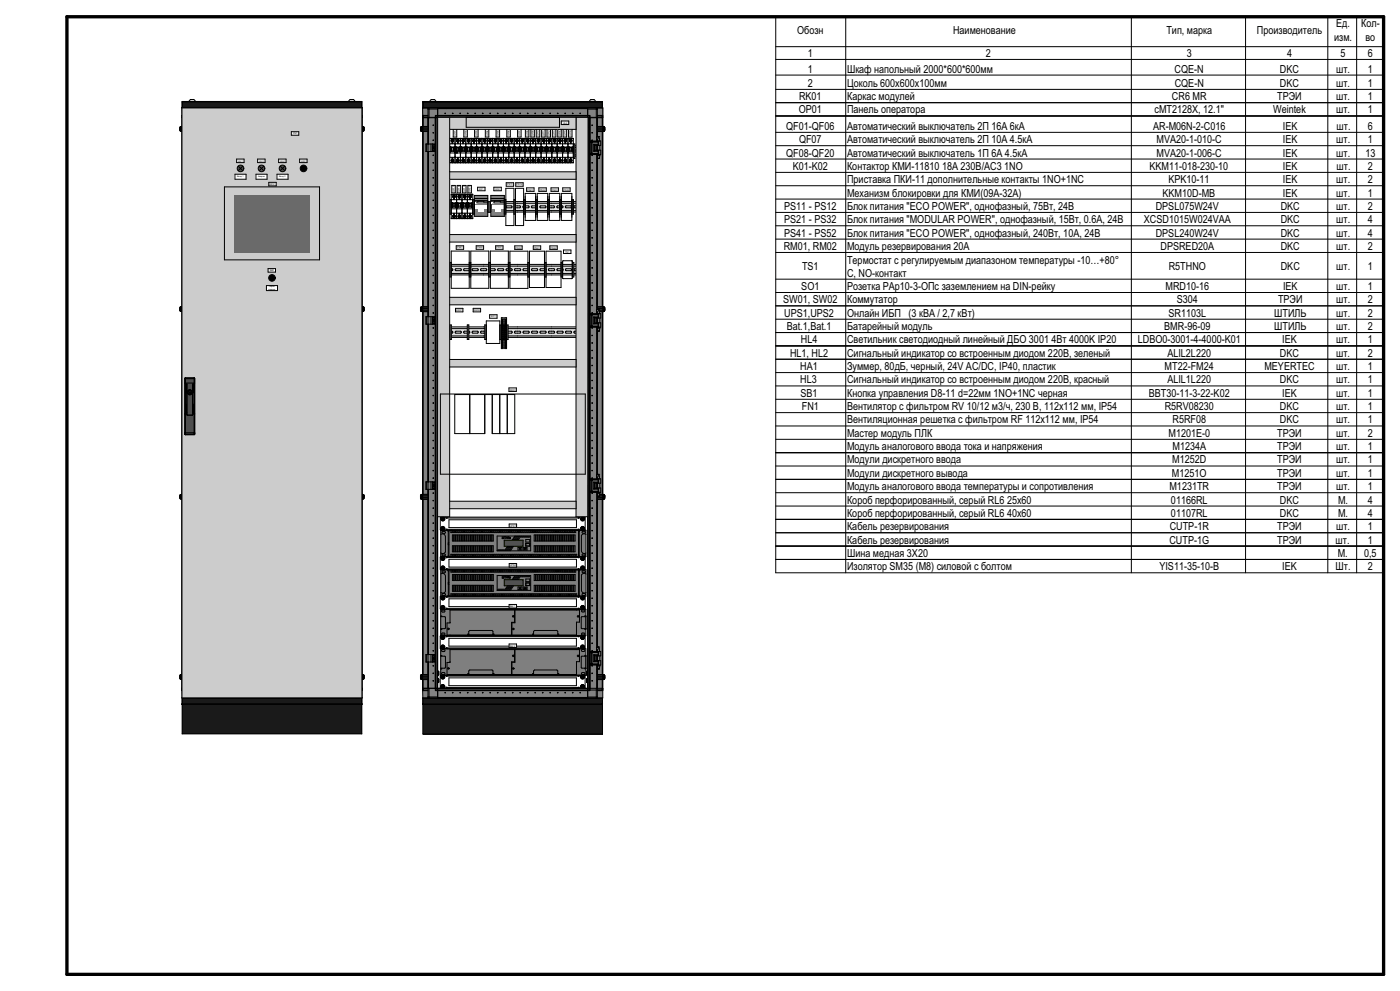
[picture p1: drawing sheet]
<svg xmlns="http://www.w3.org/2000/svg" width="420mm" height="297mm" viewBox="0 0 420 297" stroke-linecap="round" stroke-linejoin="round" font-family="sans-serif">
<defs><g id="words">
<g font-size="3.3">
<text x="239.1" y="10.2">Обозн</text>
<text x="285.9" y="10.2">Наименование</text>
<text x="349.9" y="10.2">Тип, марка</text>
<text x="377.1" y="10.2">Производитель</text>
<text x="400.9" y="8.1">Ед.</text>
<text x="408.3" y="8.1">Кол-</text>
<text x="242.4" y="17.1">1</text>
<text x="295.7" y="17">2</text>
<text x="356" y="17.1">3</text>
<text x="386.1" y="17.1">4</text>
<text x="400.2" y="12.3">изм.</text>
<text x="402.2" y="17.1">5</text>
<text x="409.6" y="12.3">во</text>
<text x="410.4" y="17.1">6</text>
<text x="242.4" y="21.7">1</text>
<text x="254.1" y="21.7">Шкаф напольный 2000*600*600мм</text>
<text x="352.4" y="21.7">CQE-N</text>
<text x="384" y="21.7">DKC</text>
<text x="400.8" y="21.7">шт.</text>
<text x="410.4" y="21.7">1</text>
<text x="242.4" y="26">2</text>
<text x="254.1" y="26">Цоколь 600х600х100мм</text>
<text x="352.4" y="26">CQE-N</text>
<text x="384" y="26">DKC</text>
<text x="400.8" y="26">шт.</text>
<text x="410.4" y="26">1</text>
<text x="239.6" y="34">OP01</text>
<text x="239.7" y="30">RK01</text>
<text x="254.1" y="30">Каркас модулей</text>
<text x="254.1" y="34">Панель оператора</text>
<text x="346.4" y="34">cMT2128X, 12.1″</text>
<text x="351.6" y="30">CR6 MR</text>
<text x="382" y="34">Weintek</text>
<text x="383.2" y="30">ТРЭИ</text>
<text x="400.8" y="30">шт.</text>
<text x="400.8" y="34">шт.</text>
<text x="410.4" y="30">1</text>
<text x="410.4" y="34">1</text>
<text x="235.9" y="38.9">QF01-QF06</text>
<text x="254.1" y="38.9">Автоматический выключатель 2П 16А 6кА</text>
<text x="345.9" y="38.9">AR-M06N-2-C016</text>
<text x="384.9" y="38.9">IEK</text>
<text x="401" y="38.9">шт.</text>
<text x="410.4" y="38.9">6</text>
<text x="235.9" y="46.9">QF08-QF20</text>
<text x="239.7" y="42.9">QF07</text>
<text x="254.1" y="46.9">Автоматический выключатель 1П 6А 4.5кА</text>
<text x="254.1" y="42.9">Автоматический выключатель 2П 10А 4.5кА</text>
<text x="347" y="46.9">MVA20-1-006-C</text>
<text x="347" y="42.9">MVA20-1-010-C</text>
<text x="384.9" y="46.9">IEK</text>
<text x="384.9" y="42.9">IEK</text>
<text x="400.9" y="46.9">шт.</text>
<text x="400.9" y="42.9">шт.</text>
<text x="409.6" y="46.9">13</text>
<text x="410.4" y="42.9">1</text>
<text x="237.8" y="50.9">K01-K02</text>
<text x="254.1" y="50.9">Контактор КМИ-11810 18А 230В/АС3 1NO</text>
<text x="344.9" y="50.9">KKM11-018-230-10</text>
<text x="384.9" y="50.9">IEK</text>
<text x="401" y="50.9">шт.</text>
<text x="410.4" y="50.9">2</text>
<text x="254.1" y="58.9">Механизм блокировки для КМИ(09А-32А)</text>
<text x="254.1" y="54.9">Приставка ПКИ-11 дополнительные контакты 1NO+1NC</text>
<text x="348.8" y="58.9">KKM10D-MB</text>
<text x="350.5" y="54.9">KPK10-11</text>
<text x="384.9" y="58.9">IEK</text>
<text x="384.9" y="54.9">IEK</text>
<text x="400.9" y="58.9">шт.</text>
<text x="400.9" y="54.9">шт.</text>
<text x="410.4" y="58.9">1</text>
<text x="410.4" y="54.9">2</text>
<text x="235.3" y="62.9">PS11 - PS12</text>
<text x="254.1" y="62.9">Блок питания &quot;ECO POWER&quot;, однофазный, 75Вт, 24В</text>
<text x="346.7" y="62.9">DPSL075W24V</text>
<text x="384.2" y="62.9">DKC</text>
<text x="400.9" y="62.9">шт.</text>
<text x="410.4" y="62.9">2</text>
<text x="235.3" y="66.9">PS21 - PS32</text>
<text x="235.3" y="70.9">PS41 - PS52</text>
<text x="254.1" y="66.9">Блок питания &quot;MODULAR POWER&quot;, однофазный, 15Вт, 0.6А, 24В</text>
<text x="254.1" y="70.9">Блок питания &quot;ECO POWER&quot;, однофазный, 240Вт, 10А, 24В</text>
<text x="343.2" y="66.9">XCSD1015W024VAA</text>
<text x="346.7" y="70.9">DPSL240W24V</text>
<text x="384.2" y="66.9">DKC</text>
<text x="384.2" y="70.9">DKC</text>
<text x="400.9" y="66.9">шт.</text>
<text x="400.9" y="70.9">шт.</text>
<text x="410.4" y="66.9">4</text>
<text x="410.4" y="70.9">4</text>
<text x="235.1" y="74.9">RM01, RM02</text>
<text x="254.1" y="74.9">Модуль резервирования 20А</text>
<text x="348.1" y="74.9">DPSRED20A</text>
<text x="384.2" y="74.9">DKC</text>
<text x="400.9" y="74.9">шт.</text>
<text x="410.4" y="74.9">2</text>
<text x="240.6" y="80.8">TS1</text>
<text x="254.1" y="79">Термостат с регулируемым диапазоном температуры -10…+80°</text>
<text x="254.1" y="82.9">C, NO-контакт</text>
<text x="350.6" y="80.9">R5THNO</text>
<text x="384.2" y="80.8">DKC</text>
<text x="400.9" y="80.8">шт.</text>
<text x="410.4" y="80.8">1</text>
<text x="240.4" y="86.9">SO1</text>
<text x="254.1" y="86.9">Розетка РАр10-3-ОПс заземлением на DIN-рейку</text>
<text x="349.7" y="86.9">MRD10-16</text>
<text x="384.9" y="86.9">IEK</text>
<text x="400.9" y="86.9">шт.</text>
<text x="410.4" y="86.9">1</text>
<text x="235" y="90.9">SW01, SW02</text>
<text x="235.3" y="94.9">UPS1,UPS2</text>
<text x="254.1" y="94.9">Онлайн ИБП (3 кВА / 2,7 кВт)</text>
<text x="254.1" y="90.9">Коммутатор</text>
<text x="350.6" y="94.9">SR1103L</text>
<text x="353.1" y="90.9">S304</text>
<text x="382.3" y="94.9">ШТИЛЬ</text>
<text x="383.4" y="90.9">ТРЭИ</text>
<text x="400.9" y="94.9">шт.</text>
<text x="400.9" y="90.9">шт.</text>
<text x="410.4" y="94.9">2</text>
<text x="410.4" y="90.9">2</text>
<text x="236" y="98.9">Bat.1,Bat.1</text>
<text x="254.1" y="98.9">Батарейный модуль</text>
<text x="349.3" y="98.9">BMR-96-09</text>
<text x="382.3" y="98.9">ШТИЛЬ</text>
<text x="400.9" y="98.9">шт.</text>
<text x="410.4" y="98.9">2</text>
<text x="237" y="106.9">HL1, HL2</text>
<text x="240.2" y="102.9">HL4</text>
<text x="254.1" y="106.9">Сигнальный индикатор со встроенным диодом 220В, зеленый</text>
<text x="254.1" y="102.9">Светильник светодиодный линейный ДБО 3001 4Вт 4000K IP20</text>
<text x="341.4" y="102.9">LDBO0-3001-4-4000-K01</text>
<text x="350.2" y="106.9">ALIL2L220</text>
<text x="384" y="106.9">DKC</text>
<text x="384.7" y="102.9">IEK</text>
<text x="400.8" y="106.9">шт.</text>
<text x="400.8" y="102.9">шт.</text>
<text x="410.4" y="106.9">2</text>
<text x="410.4" y="102.9">1</text>
<text x="240.1" y="110.9">HA1</text>
<text x="254.1" y="110.9">Зуммер, 80дБ, черный, 24V AC/DC, IP40, пластик</text>
<text x="349.4" y="110.9">MT22-FM24</text>
<text x="379.3" y="110.9">MEYERTEC</text>
<text x="400.8" y="110.9">шт.</text>
<text x="410.4" y="110.9">1</text>
<text x="240.1" y="114.9">HL3</text>
<text x="240.2" y="118.9">SB1</text>
<text x="254.1" y="118.9">Кнопка управления D8-11 d=22мм 1NO+1NC черная</text>
<text x="254.1" y="114.9">Сигнальный индикатор со встроенным диодом 220В, красный</text>
<text x="344.7" y="118.9">BBT30-11-3-22-K02</text>
<text x="350.2" y="114.9">ALIL1L220</text>
<text x="384" y="114.9">DKC</text>
<text x="384.7" y="118.9">IEK</text>
<text x="400.8" y="118.9">шт.</text>
<text x="400.8" y="114.9">шт.</text>
<text x="410.4" y="118.9">1</text>
<text x="410.4" y="114.9">1</text>
<text x="240.5" y="122.9">FN1</text>
<text x="254.1" y="122.9">Вентилятор с фильтром RV 10/12 м3/ч, 230 В, 112x112 мм, IP54</text>
<text x="349.4" y="122.9">R5RV08230</text>
<text x="384" y="122.9">DKC</text>
<text x="400.8" y="122.9">шт.</text>
<text x="410.4" y="122.9">1</text>
<text x="254.1" y="130.9">Мастер модуль ПЛК</text>
<text x="254.1" y="126.9">Вентиляционная решетка с фильтром RF 112x112 мм, IP54</text>
<text x="350.5" y="130.9">M1201Е-0</text>
<text x="351.7" y="126.9">R5RF08</text>
<text x="383.2" y="130.9">ТРЭИ</text>
<text x="384" y="126.9">DKC</text>
<text x="400.8" y="130.9">шт.</text>
<text x="400.8" y="126.9">шт.</text>
<text x="410.4" y="130.9">2</text>
<text x="410.4" y="126.9">1</text>
<text x="254.1" y="134.9">Модуль аналогового ввода тока и напряжения</text>
<text x="351.8" y="134.9">M1234A</text>
<text x="383.2" y="134.9">ТРЭИ</text>
<text x="400.8" y="134.9">шт.</text>
<text x="410.4" y="134.9">1</text>
<text x="254.1" y="138.9">Модули дискретного ввода</text>
<text x="254.1" y="142.9">Модули дискретного вывода</text>
<text x="351.6" y="142.9">M1251O</text>
<text x="351.7" y="138.9">M1252D</text>
<text x="383.2" y="138.9">ТРЭИ</text>
<text x="383.2" y="142.9">ТРЭИ</text>
<text x="400.8" y="138.9">шт.</text>
<text x="400.9" y="142.9">шт.</text>
<text x="410.4" y="138.9">1</text>
<text x="410.4" y="142.9">1</text>
<text x="254.1" y="146.9">Модуль аналогового ввода температуры и сопротивления</text>
<text x="350.8" y="146.9">M1231TR</text>
<text x="383.2" y="146.9">ТРЭИ</text>
<text x="400.9" y="146.9">шт.</text>
<text x="410.4" y="146.9">1</text>
<text x="254.1" y="154.9">Короб перфорированный, серый RL6 40x60</text>
<text x="254.1" y="150.9">Короб перфорированный, серый RL6 25x60</text>
<text x="351.3" y="154.9">01107RL</text>
<text x="351.3" y="150.9">01166RL</text>
<text x="384" y="154.9">DKC</text>
<text x="384" y="150.9">DKC</text>
<text x="401.4" y="154.9">М.</text>
<text x="401.4" y="150.9">М.</text>
<text x="410.4" y="154.9">4</text>
<text x="410.4" y="150.9">4</text>
<text x="254.1" y="158.9">Кабель резервирования</text>
<text x="350.9" y="158.9">CUTP-1R</text>
<text x="383.2" y="158.9">ТРЭИ</text>
<text x="400.8" y="158.9">шт.</text>
<text x="410.4" y="158.9">1</text>
<text x="254.1" y="162.9">Кабель резервирования</text>
<text x="254.1" y="166.9">Шина медная 3Х20</text>
<text x="350.8" y="162.9">CUTP-1G</text>
<text x="383.2" y="162.9">ТРЭИ</text>
<text x="400.7" y="162.9">шт.</text>
<text x="401.3" y="166.9">М.</text>
<text x="409.2" y="166.9">0,5</text>
<text x="410.4" y="162.9">1</text>
<text x="254.1" y="170.9">Изолятор SM35 (М8) силовой с болтом</text>
<text x="347.8" y="170.9">YIS11-35-10-B</text>
<text x="384.7" y="170.9">IEK</text>
<text x="400.7" y="170.9">Шт.</text>
<text x="410.4" y="170.9">2</text>
</g>
<text font-size="1.4" fill="#fff" x="19.8" y="292.1">GSPublisherVersion 0.35.100.100</text>
<g font-size=".7">
<text x="87.9" y="40.2">FN1</text>
<text x="136.8" y="40.8" transform="rotate(-90 136.8 40.8)">QF01</text>
<text x="140" y="40.8" transform="rotate(-90 140 40.8)">QF02</text>
<text x="143.2" y="40.8" transform="rotate(-90 143.2 40.8)">QF03</text>
<text x="146.4" y="40.8" transform="rotate(-90 146.4 40.8)">QF04</text>
<text x="149.6" y="40.8" transform="rotate(-90 149.6 40.8)">QF05</text>
<text x="152.9" y="40.8" transform="rotate(-90 152.9 40.8)">QF06</text>
<text x="156.1" y="40.8" transform="rotate(-90 156.1 40.8)">QF07</text>
<text x="158.4" y="40.8" transform="rotate(-90 158.4 40.8)">QF08</text>
<text x="160.1" y="40.8" transform="rotate(-90 160.1 40.8)">QF09</text>
<text x="161.7" y="40.8" transform="rotate(-90 161.7 40.8)">QF10</text>
<text x="163.3" y="40.8" transform="rotate(-90 163.3 40.8)">QF11</text>
<text x="164.9" y="40.8" transform="rotate(-90 164.9 40.8)">QF12</text>
<text x="166.5" y="40.8" transform="rotate(-90 166.5 40.8)">QF13</text>
<text x="168.1" y="40.8" transform="rotate(-90 168.1 40.8)">QF14</text>
<text x="168.9" y="37">HL4</text>
<text x="169.7" y="40.8" transform="rotate(-90 169.7 40.8)">QF15</text>
<text x="171.4" y="40.9" transform="rotate(-90 171.4 40.9)">QF16</text>
<text x="71.5" y="48.4">HL1</text>
<text x="77.8" y="48.4">HL3</text>
<text x="84.1" y="48.4">HL2</text>
<text x="90.4" y="48.4">HA1</text>
<text x="80.8" y="55.4">OP01</text>
<text x="136.3" y="57.6" transform="rotate(-90 136.3 57.6)">QF17</text>
<text x="138" y="57.6" transform="rotate(-90 138 57.6)">QF18</text>
<text x="139.6" y="57.6" transform="rotate(-90 139.6 57.6)">QF19</text>
<text x="141.2" y="57.6" transform="rotate(-90 141.2 57.6)">QF20</text>
<text x="143.8" y="56.9">K01</text>
<text x="148.7" y="56.9">K02</text>
<text x="152.1" y="55.6">PS11</text>
<text x="155" y="55.6">PS12</text>
<text x="158.2" y="57.1">PS21</text>
<text x="161.9" y="57.1">PS22</text>
<text x="165.6" y="57.1">PS31</text>
<text x="169.1" y="57.1">PS32</text>
<text x="137.1" y="74.5">PS41</text>
<text x="143.1" y="74.5">PS42</text>
<text x="148.9" y="74.5">PS51</text>
<text x="154.7" y="74.5">PS52</text>
<text x="160.2" y="74.5">PS61</text>
<text x="165.2" y="74.5">PS62</text>
<text x="169.5" y="75.7">TS1</text>
<text x="80.9" y="81.3">SB1</text>
<text x="136.8" y="93.2">SW01</text>
<text x="142.1" y="93.2">SW02</text>
<text x="147.3" y="95.1">SO1</text>
<text x="152.9" y="117">RK01</text>
<text x="152.9" y="157.9">UPS1</text>
<text x="152.9" y="169.7">UPS2</text>
<text x="153" y="182">Bat.1</text>
<text x="153" y="193.8">Bat.2</text>
</g>
<g font-size=".6">
<text x="71.2" y="53.1">Ввод 1</text>
<text x="77.4" y="53.1">Авария</text>
<text x="83.8" y="53.1">Ввод 2</text>
<text x="80.6" y="86.9">аварии</text>
<text x="80.7" y="86.2">Сброс</text>
</g>
</g></defs>
<path d="M20.1 5h395v287h-395z" fill="none" stroke="#000" stroke-width="1"/>
<g fill="none" stroke="#000" stroke-width=".3">
<path d="M232.7 5h182.4v166.7h-182.4zM232.7 14h182.4M232.7 17.8h182.4M253.7 5v166.7M339.4 5v166.7M373.7 5v166.7M398.3 5v166.7M407 5v166.7M232.7 22.5h182.4M232.7 26.8h182.4M232.7 30.8h182.4M232.7 34.8h182.4"/>
<path d="M232.7 39.7h182.4M232.7 47.7h182.4M232.7 43.7h182.4M232.7 55.7h182.4M232.7 59.7h182.4M232.7 51.7h182.4M232.7 67.7h182.4M232.7 71.7h182.4M232.7 63.7h182.4M232.7 75.7h182.4M232.7 83.7h182.4M232.7 87.7h182.4"/>
<path d="M232.7 91.7h182.4M232.7 95.7h182.4M232.7 99.7h182.4M232.7 103.7h182.4M232.7 107.7h182.4M232.7 111.7h182.4M232.7 119.7h182.4M232.7 115.7h182.4M232.7 127.7h182.4M232.7 131.7h182.4M232.7 135.7h182.4M232.7 123.7h182.4"/>
<path d="M232.7 139.7h182.4M232.7 143.7h182.4M232.7 155.7h182.4M232.7 159.7h182.4M232.7 151.7h182.4M232.7 147.7h182.4M232.7 163.7h182.4M232.7 167.7h182.4"/>
</g>
<g fill="#dfdfdf">
<path d="M134.9 43.7h37.8v3.1h-37.8z" fill-rule="evenodd"/>
<path d="M134.9 45h.8l.1 .4-.9 .1z" fill-rule="evenodd"/>
<path d="M134.9 60.4h37.8v3.1h-37.8z" fill-rule="evenodd"/>
<path d="M134.9 61.7h.7l.1 .4-.8 .1z" fill-rule="evenodd"/>
<path d="M134.9 79.3h37.8v3.1h-37.8z" fill-rule="evenodd"/>
<path d="M134.9 80.6h.8l.1 .3-.9 .2z" fill-rule="evenodd"/>
<path d="M134.9 98h37.8v3.1h-37.8z" fill-rule="evenodd"/>
<path d="M134.9 99.3h.7l.2 .4-.9 .1z" fill-rule="evenodd"/>
</g>
<g fill="none" stroke="#000" stroke-width=".3">
<path d="M134.9 44.2h37.8M134.9 46.4h37.8M136.6 45.1l1.5-.1 .3 .3-.2 .3h-1.4zM139.2 45.1l1.5-.1 .2 .3-.2 .3h-1.4zM141.7 45.1l1.5-.1 .3 .3-.3 .3h-1.3zM144.2 45.1l1.6-.1 .2 .3-.2 .3h-1.4zM146.8 45.1l1.5-.1 .3 .3-.2 .3h-1.4zM149.3 45.1l1.6-.1 .2 .3-.2 .3h-1.4zM151.9 45.1l1.5-.1 .2 .3-.2 .3h-1.4zM154.4 45.1l1.6-.1 .2 .3-.2 .3h-1.4zM157 45.1l1.5-.1 .3 .3-.3 .3h-1.4zM159.5 45.1l1.5-.1 .3 .3-.2 .3h-1.4z"/>
<path d="M162.1 45.1l1.5-.1 .2 .3-.2 .3h-1.4zM164.6 45.1l1.5-.1 .3 .3-.2 .3h-1.5zM167.2 45.1l1.5-.1 .2 .3-.2 .3h-1.4zM169.7 45.1l1.5-.1 .3 .3-.2 .3h-1.4zM172.7 43.7h-37.8v1.3h.7l.2 .3-.2 .3h-.7v1.2h37.8M172.7 45h-.4l-.1 .3 .1 .2 .4 .1M134.9 60.9h37.8M134.9 63.1h37.8M134.9 79.8h37.8M136.6 61.8l1.5-.1 .2 .3-.2 .3h-1.4zM139.1 61.8l1.5-.1 .3 .3-.2 .3h-1.4zM141.7 61.8l1.5-.1 .2 .3-.2 .3h-1.4z"/>
<path d="M144.2 61.8l1.5-.1 .3 .3-.2 .3h-1.5zM146.8 61.8l1.5-.1 .2 .3-.2 .3h-1.4zM149.3 61.8l1.5-.1 .3 .3-.2 .3h-1.4zM151.9 61.8l1.5-.1 .2 .3-.2 .3h-1.4zM154.4 61.8l1.5-.1 .3 .3-.3 .3h-1.4zM156.9 61.8l1.6-.1 .2 .3-.2 .3h-1.4zM159.5 61.8l1.5-.1 .3 .3-.3 .3h-1.4zM162 61.8l1.5-.1 .3 .3-.2 .3h-1.4zM164.6 61.8l1.5-.1 .2 .3-.2 .3h-1.4zM167.1 61.8l1.5-.1 .3 .3-.2 .3h-1.4zM169.7 61.8l1.5-.1 .2 .3-.2 .3h-1.4zM172.7 60.4h-37.8v1.3h.7l.2 .3-.2 .3h-.7v1.3h37.8"/>
<path d="M172.7 61.7h-.4l-.2 .3 .2 .2 .4 .1M172.7 79.2h-37.8v1.3h.7l.2 .3-.2 .3h-.7v1.3h37.8M134.9 98.5h37.8M134.9 82h37.8M136.6 80.6l1.5-.1 .3 .3-.2 .3h-1.4zM136.6 99.4l1.5-.1 .3 .3-.2 .2h-1.4zM139.2 99.4l1.5-.1 .2 .3-.2 .2h-1.4zM139.2 80.6l1.5-.1 .2 .3-.2 .3h-1.4zM141.7 80.6l1.5-.1 .3 .3-.3 .3h-1.3zM141.7 99.4l1.5-.1 .3 .3-.3 .2h-1.3zM144.2 99.4l1.6-.1 .2 .3-.2 .2h-1.4zM144.2 80.6l1.6-.1 .2 .3-.2 .3h-1.4z"/>
<path d="M146.8 99.4l1.5-.1 .3 .3-.2 .2h-1.4zM146.8 80.6l1.5-.1 .3 .3-.2 .3h-1.4zM149.3 99.4l1.6-.1 .2 .3-.2 .2h-1.4zM149.3 80.6l1.6-.1 .2 .3-.2 .3h-1.4zM151.9 80.6l1.5-.1 .2 .3-.2 .3h-1.4zM151.9 99.4l1.5-.1 .2 .3-.2 .2h-1.4zM154.4 99.4l1.6-.1 .2 .3-.2 .2h-1.4zM154.4 80.6l1.6-.1 .2 .3-.2 .3h-1.4zM157 99.4l1.5-.1 .2 .3-.2 .2h-1.4zM157 80.6l1.5-.1 .2 .3-.2 .3h-1.4zM159.5 99.4l1.5-.1 .3 .3-.2 .2h-1.4zM159.5 80.6l1.5-.1 .3 .3-.2 .3h-1.4z"/>
<path d="M162.1 80.6l1.5-.1 .2 .3-.2 .3h-1.4zM162.1 99.4l1.5-.1 .2 .3-.2 .2h-1.4zM164.6 99.4l1.5-.1 .3 .3-.2 .2h-1.5zM164.6 80.6l1.5-.1 .3 .3-.2 .3h-1.5zM167.2 99.4l1.5-.1 .2 .3-.2 .2h-1.4zM167.2 80.6l1.5-.1 .2 .3-.2 .3h-1.4zM169.7 99.4l1.5-.1 .3 .3-.2 .2h-1.5zM169.7 80.6l1.5-.1 .3 .3-.2 .3h-1.4zM172.7 98h-37.8v1.3h.7l.2 .3-.2 .2h-.7v1.3h37.8M172.7 99.3h-.4l-.1 .3 .1 .2h.4M172.7 80.5l-.4 .1-.1 .2 .1 .3h.4M134.9 100.7h37.8"/>
</g>
<g fill="#7f7f7f">
<path d="M142.3 60.6h1v-.3l3 .3v2.9h-1.2v-.7h-1.6v.7h-1.2zM142.6 61.5v1.1h3.4v-1.1z" fill-rule="evenodd"/>
<path d="M147.2 60.6h1.1v-.3l3 .3v2.9h-1.2v-.7h-1.7v.7h-1.2zM147.5 61.5v1.1h3.5v-1.1z" fill-rule="evenodd"/>
</g>
<g fill="#dcfe65">
<path d="M150.4 95.2h.5v9.3h-.5z" fill-rule="evenodd"/>
<path d="M151.4 95.2h.6v9.3h-.6z" fill-rule="evenodd"/>
</g>
<path d="M126.8 209.2h54v10.8h-54z" fill-rule="evenodd" fill="#1a1a1a"/>
<path d="M126.8 209.2h54v10.8h-54z" fill="none" stroke="#000" stroke-width=".3"/>
<path d="M126.9 30.4h53.8v2h-53.8z" fill-rule="evenodd" fill="#1a1a1a"/>
<path d="M126.9 30.4h53.8v2h-53.8z" fill="none" stroke="#000" stroke-width=".3"/>
<path d="M126.9 32.4h4.4v174.6h-4.5z" fill-rule="evenodd" fill="#838383"/>
<path d="M126.9 32.4h4.4v174.6h-4.5z" fill="none" stroke="#000" stroke-width=".3"/>
<path d="M126.8 206.3h54v2.9h-54z" fill-rule="evenodd" fill="#838383"/>
<path d="M126.8 206.3h54v2.9h-54z" fill="none" stroke="#000" stroke-width=".3"/>
<path d="M176.4 32.4h4.4v174.4h-4.5z" fill-rule="evenodd" fill="#838383"/>
<path d="M176.4 32.4h4.4v174.4h-4.5z" fill="none" stroke="#000" stroke-width=".3"/>
<path d="M126.8 32.3h54v2.9h-54z" fill-rule="evenodd" fill="#838383"/>
<path d="M126.8 32.3h54v2.9h-54z" fill="none" stroke="#000" stroke-width=".3"/>
<g fill="#fff">
<path d="M134.9 41.6h1.6v7.1h-1.6z" fill-rule="evenodd"/>
<path d="M136.5 41.6h1.6v7.1h-1.6z" fill-rule="evenodd"/>
<path d="M138.2 41.6h1.5v7.1h-1.5z" fill-rule="evenodd"/>
<path d="M139.8 41.6h1.5v7.1h-1.5z" fill-rule="evenodd"/>
<path d="M157.5 41.6h1.6v7.1h-1.6z" fill-rule="evenodd"/>
<path d="M159.1 41.6h1.6v7.1h-1.6z" fill-rule="evenodd"/>
<path d="M160.7 41.6h1.6v7.1h-1.6z" fill-rule="evenodd"/>
<path d="M162.4 41.6h1.5v7.1h-1.5z" fill-rule="evenodd"/>
<path d="M164 41.6h1.5v7.1h-1.5z" fill-rule="evenodd"/>
<path d="M165.6 41.6h1.5v7.1h-1.5z" fill-rule="evenodd"/>
<path d="M167.2 41.6h1.5v7.1h-1.5z" fill-rule="evenodd"/>
<path d="M168.8 41.6h1.6v7.1h-1.6z" fill-rule="evenodd"/>
<path d="M170.4 41.6h1.6v7.1h-1.6z" fill-rule="evenodd"/>
<path d="M135.4 58.3h1.5v7.1h-1.5z" fill-rule="evenodd"/>
<path d="M137 58.3h1.6v7.1h-1.6z" fill-rule="evenodd"/>
<path d="M138.6 58.3h1.6v7.1h-1.6z" fill-rule="evenodd"/>
<path d="M150.6 95.7l.1 .1z" fill-rule="evenodd"/>
<path d="M150.7 95.8h.2l-.2 .2z" fill-rule="evenodd"/>
<path d="M150.5 95.8l.2 .2z" fill-rule="evenodd"/>
<path d="M150.7 95.6l.2 .2z" fill-rule="evenodd"/>
<path d="M150.6 96.3l.1 .2z" fill-rule="evenodd"/>
<path d="M150.7 96.5h.2l-.2 .2z" fill-rule="evenodd"/>
<path d="M150.5 96.5l.2 .2z" fill-rule="evenodd"/>
<path d="M150.7 96.3l.2 .2z" fill-rule="evenodd"/>
<path d="M150.5 97l.2 .1z" fill-rule="evenodd"/>
<path d="M150.7 97.1h.2l-.2 .2z" fill-rule="evenodd"/>
<path d="M150.5 97.1l.2 .2z" fill-rule="evenodd"/>
<path d="M150.7 96.9l.2 .2z" fill-rule="evenodd"/>
<path d="M150.5 97.6l.2 .1z" fill-rule="evenodd"/>
<path d="M150.7 97.7h.2l-.2 .2z" fill-rule="evenodd"/>
<path d="M150.5 97.7l.2 .2z" fill-rule="evenodd"/>
<path d="M150.7 97.5l.2 .2z" fill-rule="evenodd"/>
<path d="M150.5 98.2l.2 .2z" fill-rule="evenodd"/>
<path d="M150.7 98.4h.2l-.2 .2z" fill-rule="evenodd"/>
<path d="M150.5 98.4l.2 .2z" fill-rule="evenodd"/>
<path d="M150.7 98.2l.2 .2z" fill-rule="evenodd"/>
<path d="M150.5 98.8l.2 .2z" fill-rule="evenodd"/>
<path d="M150.7 99h.2l-.2 .2z" fill-rule="evenodd"/>
<path d="M150.5 99l.2 .2z" fill-rule="evenodd"/>
<path d="M150.7 98.8l.2 .2z" fill-rule="evenodd"/>
<path d="M150.5 99.5l.2 .1z" fill-rule="evenodd"/>
<path d="M150.7 99.6h.2l-.2 .2z" fill-rule="evenodd"/>
<path d="M150.5 99.6l.2 .2z" fill-rule="evenodd"/>
<path d="M150.7 99.4l.2 .2z" fill-rule="evenodd"/>
<path d="M150.5 100.1l.2 .1z" fill-rule="evenodd"/>
<path d="M150.7 100.3h.2l-.2 .1z" fill-rule="evenodd"/>
<path d="M150.5 100.3l.2 .1z" fill-rule="evenodd"/>
<path d="M150.7 100.1l.2 .1z" fill-rule="evenodd"/>
<path d="M150.5 100.7l.2 .2z" fill-rule="evenodd"/>
<path d="M150.7 100.9h.2l-.2 .2z" fill-rule="evenodd"/>
<path d="M150.5 100.9l.2 .2z" fill-rule="evenodd"/>
<path d="M150.7 100.7l.2 .2z" fill-rule="evenodd"/>
<path d="M150.5 101.4l.2 .1z" fill-rule="evenodd"/>
<path d="M150.7 101.5h.2l-.2 .2z" fill-rule="evenodd"/>
<path d="M150.5 101.5l.2 .2z" fill-rule="evenodd"/>
<path d="M150.7 101.3l.2 .2z" fill-rule="evenodd"/>
<path d="M150.5 102l.2 .1z" fill-rule="evenodd"/>
<path d="M150.7 102.2h.2l-.2 .1z" fill-rule="evenodd"/>
<path d="M150.5 102.2l.2 .1z" fill-rule="evenodd"/>
<path d="M150.7 102l.2 .1z" fill-rule="evenodd"/>
<path d="M150.5 102.6l.2 .2z" fill-rule="evenodd"/>
<path d="M150.7 102.8h.2l-.2 .2z" fill-rule="evenodd"/>
<path d="M150.5 102.8l.2 .2z" fill-rule="evenodd"/>
<path d="M150.7 102.6l.2 .2z" fill-rule="evenodd"/>
<path d="M150.5 103.3l.2 .1z" fill-rule="evenodd"/>
<path d="M150.7 103.4h.2l-.2 .2z" fill-rule="evenodd"/>
<path d="M150.5 103.4l.2 .2z" fill-rule="evenodd"/>
<path d="M150.7 103.2l.2 .2z" fill-rule="evenodd"/>
<path d="M150.5 103.9l.2 .1z" fill-rule="evenodd"/>
<path d="M150.7 104h.2l-.2 .2z" fill-rule="evenodd"/>
<path d="M150.5 104l.2 .2z" fill-rule="evenodd"/>
<path d="M150.7 103.8l.2 .2z" fill-rule="evenodd"/>
</g>
<g fill="#6a6a6a">
<path d="M151 97.4h.4v4.4h-.4z" fill-rule="evenodd"/>
<path d="M151.3 98.6v.3z" fill-rule="evenodd"/>
</g>
<g fill="#fff">
<path d="M151.6 95.7l.1 .1z" fill-rule="evenodd"/>
<path d="M151.7 95.8h.2l-.2 .2z" fill-rule="evenodd"/>
<path d="M151.5 95.8l.2 .2z" fill-rule="evenodd"/>
<path d="M151.7 95.6l.2 .2z" fill-rule="evenodd"/>
<path d="M151.6 96.3l.1 .2z" fill-rule="evenodd"/>
<path d="M151.7 96.5h.2l-.2 .2z" fill-rule="evenodd"/>
<path d="M151.5 96.5l.2 .2z" fill-rule="evenodd"/>
<path d="M151.7 96.3l.2 .2z" fill-rule="evenodd"/>
<path d="M151.6 97l.1 .1z" fill-rule="evenodd"/>
<path d="M151.7 97.1h.2l-.2 .2z" fill-rule="evenodd"/>
<path d="M151.5 97.1l.2 .2z" fill-rule="evenodd"/>
<path d="M151.7 96.9l.2 .2z" fill-rule="evenodd"/>
<path d="M151.6 97.6l.1 .1z" fill-rule="evenodd"/>
<path d="M151.7 97.7h.2l-.2 .2z" fill-rule="evenodd"/>
<path d="M151.5 97.7l.2 .2z" fill-rule="evenodd"/>
<path d="M151.7 97.5l.2 .2z" fill-rule="evenodd"/>
<path d="M151.6 98.2l.1 .2z" fill-rule="evenodd"/>
<path d="M151.7 98.4h.2l-.2 .2z" fill-rule="evenodd"/>
<path d="M151.5 98.4l.2 .2z" fill-rule="evenodd"/>
<path d="M151.7 98.2l.2 .2z" fill-rule="evenodd"/>
<path d="M151.6 98.8l.1 .2z" fill-rule="evenodd"/>
<path d="M151.7 99h.2l-.2 .2z" fill-rule="evenodd"/>
<path d="M151.5 99l.2 .2z" fill-rule="evenodd"/>
<path d="M151.7 98.8l.2 .2z" fill-rule="evenodd"/>
<path d="M151.6 99.5l.1 .1z" fill-rule="evenodd"/>
<path d="M151.7 99.6h.2l-.2 .2z" fill-rule="evenodd"/>
<path d="M151.5 99.6l.2 .2z" fill-rule="evenodd"/>
<path d="M151.7 99.4l.2 .2z" fill-rule="evenodd"/>
<path d="M151.6 100.1l.1 .1z" fill-rule="evenodd"/>
<path d="M151.7 100.3h.2l-.2 .1z" fill-rule="evenodd"/>
<path d="M151.5 100.3l.2 .1z" fill-rule="evenodd"/>
<path d="M151.7 100.1l.2 .1z" fill-rule="evenodd"/>
<path d="M151.6 100.7l.1 .2z" fill-rule="evenodd"/>
<path d="M151.7 100.9h.2l-.2 .2z" fill-rule="evenodd"/>
<path d="M151.5 100.9l.2 .2z" fill-rule="evenodd"/>
<path d="M151.7 100.7l.2 .2z" fill-rule="evenodd"/>
<path d="M151.6 101.4l.1 .1z" fill-rule="evenodd"/>
<path d="M151.7 101.5h.2l-.2 .2z" fill-rule="evenodd"/>
<path d="M151.5 101.5l.2 .2z" fill-rule="evenodd"/>
<path d="M151.7 101.3l.2 .2z" fill-rule="evenodd"/>
<path d="M151.6 102l.1 .1z" fill-rule="evenodd"/>
<path d="M151.7 102.2h.2l-.2 .1z" fill-rule="evenodd"/>
<path d="M151.5 102.2l.2 .1z" fill-rule="evenodd"/>
<path d="M151.7 102l.2 .1z" fill-rule="evenodd"/>
<path d="M151.6 102.6l.1 .2z" fill-rule="evenodd"/>
<path d="M151.7 102.8h.2l-.2 .2z" fill-rule="evenodd"/>
<path d="M151.5 102.8l.2 .2z" fill-rule="evenodd"/>
<path d="M151.7 102.6l.2 .2z" fill-rule="evenodd"/>
<path d="M151.6 103.3l.1 .1z" fill-rule="evenodd"/>
<path d="M151.7 103.4h.2l-.2 .2z" fill-rule="evenodd"/>
<path d="M151.5 103.4l.2 .2z" fill-rule="evenodd"/>
<path d="M151.7 103.2l.2 .2z" fill-rule="evenodd"/>
<path d="M151.6 103.9l.1 .1z" fill-rule="evenodd"/>
<path d="M151.7 104h.2l-.2 .2z" fill-rule="evenodd"/>
<path d="M151.5 104l.2 .2z" fill-rule="evenodd"/>
<path d="M151.7 103.8l.2 .2z" fill-rule="evenodd"/>
</g>
<g fill="#6a6a6a">
<path d="M152 97.4h.4v4.4h-.4z" fill-rule="evenodd"/>
<path d="M152.3 98.6v.3z" fill-rule="evenodd"/>
</g>
<path d="M137 45.4l.1 .4z" fill-rule="evenodd" fill="#fff"/>
<path d="M137 45.4l.1 .4z" fill="none" stroke="#000" stroke-width=".3"/>
<path d="M145.9 96.2h4v6.7h-4z" fill-rule="evenodd" fill="#fff"/>
<g fill="#6a6a6a">
<path d="M157.1 59.8h.4v4.4h-.4z" fill-rule="evenodd"/>
<path d="M157.5 61v.3z" fill-rule="evenodd"/>
<path d="M171.6 59.8h.4v4.4h-.4z" fill-rule="evenodd"/>
<path d="M171.8 61.2l.1-.2v.3z" fill-rule="evenodd"/>
<path d="M146.6 78.6h.5v4.4h-.5z" fill-rule="evenodd"/>
<path d="M147 79.9v.2z" fill-rule="evenodd"/>
<path d="M158.4 78.7h.4v4.3h-.4z" fill-rule="evenodd"/>
<path d="M158.8 79.9v.3z" fill-rule="evenodd"/>
<path d="M168.3 78.7h.5v4.3h-.5z" fill-rule="evenodd"/>
<path d="M168.6 80l.1-.1v.2z" fill-rule="evenodd"/>
<path d="M140.2 97.4h.4v4.3h-.4z" fill-rule="evenodd"/>
<path d="M140.6 98.6v.3z" fill-rule="evenodd"/>
<path d="M145.4 97.4h.5v4.3h-.5z" fill-rule="evenodd"/>
<path d="M145.8 98.6v.3z" fill-rule="evenodd"/>
<path d="M141.8 59.8h.5v4.4h-.5z" fill-rule="evenodd"/>
<path d="M142.2 61v.3z" fill-rule="evenodd"/>
<path d="M149.9 97.4h.5v4.4h-.5z" fill-rule="evenodd"/>
<path d="M150.2 98.8l.1-.2v.3z" fill-rule="evenodd"/>
</g>
<g fill="#fff">
<path d="M142.6 61.5h3.4v1.1h-3.4z" fill-rule="evenodd"/>
<path d="M143.5 62.8h1.6v.7h-1.6z" fill-rule="evenodd"/>
</g>
<g fill="#7f7f7f">
<path d="M142.3 60.1h4v.5l-3-.3 .1 .3h-1.1z" fill-rule="evenodd"/>
<path d="M142.3 63.5h4v1.3h-4z" fill-rule="evenodd"/>
<path d="M142.3 58.6h4v1.5h-4z" fill-rule="evenodd"/>
</g>
<path d="M146.3 60.4h.9v3.2h-.9z" fill-rule="evenodd" fill="#4f4f4f"/>
<path d="M146.3 60.4h.9v3.2h-.9z" fill="none" stroke="#000" stroke-width=".3"/>
<g fill="#fff">
<path d="M147.5 61.5h3.5v1.1h-3.5z" fill-rule="evenodd"/>
<path d="M148.4 62.8h1.7v.7h-1.7z" fill-rule="evenodd"/>
</g>
<g fill="#7f7f7f">
<path d="M147.2 60.1h4.1v.5l-3-.3v.3h-1.1z" fill-rule="evenodd"/>
<path d="M147.2 63.5h4.1v1.3h-4.1z" fill-rule="evenodd"/>
<path d="M147.2 58.6h4.1v1.5h-4.1z" fill-rule="evenodd"/>
</g>
<g fill="#6a6a6a">
<path d="M151.3 59.8h.4v4.4h-.4z" fill-rule="evenodd"/>
<path d="M151.7 61v.3z" fill-rule="evenodd"/>
</g>
<path d="M132.3 170.8h43.5v7.9h-43.5z" fill-rule="evenodd" fill="#7f7f7f"/>
<path d="M151.3 173.7h5.6v1.9h-5.6z" fill-rule="evenodd" fill="#00e708"/>
<path d="M132.2 194.4h43.6v8h-43.6z" fill-rule="evenodd" fill="#7f7f7f"/>
<path d="M54.6 209.2h54v10.7h-54z" fill-rule="evenodd" fill="#1a1a1a"/>
<path d="M54.6 209.2h54v10.7h-54z" fill="none" stroke="#000" stroke-width=".3"/>
<path d="M54.7 30.4h53.8v1.9h-53.8z" fill-rule="evenodd" fill="#1a1a1a"/>
<path d="M54.7 30.4h53.8v1.9h-53.8z" fill="none" stroke="#000" stroke-width=".3"/>
<path d="M54.7 32.3h4.4v174.6h-4.5z" fill-rule="evenodd" fill="#838383"/>
<path d="M54.7 32.3h4.4v174.6h-4.5z" fill="none" stroke="#000" stroke-width=".3"/>
<path d="M54.6 206.3h54v2.9h-54z" fill-rule="evenodd" fill="#838383"/>
<path d="M54.6 206.3h54v2.9h-54z" fill="none" stroke="#000" stroke-width=".3"/>
<path d="M104.2 32.3l4.4 .1v174.4h-4.5z" fill-rule="evenodd" fill="#838383"/>
<path d="M104.2 32.3l4.4 .1v174.4h-4.5z" fill="none" stroke="#000" stroke-width=".3"/>
<path d="M54.6 32.2h54v2.9h-54z" fill-rule="evenodd" fill="#838383"/>
<path d="M54.6 32.2h54v2.9h-54z" fill="none" stroke="#000" stroke-width=".3"/>
<g fill="#fff">
<path d="M141.4 41.6h1.5v7.1h-1.5z" fill-rule="evenodd"/>
<path d="M143 41.6h1.5v7.1h-1.5z" fill-rule="evenodd"/>
<path d="M140.2 58.3h1.6v7.1h-1.6z" fill-rule="evenodd"/>
</g>
<g fill="#6a6a6a">
<path d="M154.2 59.8h.4v4.4h-.4z" fill-rule="evenodd"/>
<path d="M154.4 61.2l.2-.1v.2z" fill-rule="evenodd"/>
<path d="M160.7 59.8h.5v4.4h-.5z" fill-rule="evenodd"/>
<path d="M161.1 61v.3z" fill-rule="evenodd"/>
<path d="M164.3 59.8h.5v4.4h-.5z" fill-rule="evenodd"/>
<path d="M164.6 61.2l.1-.2v.3z" fill-rule="evenodd"/>
<path d="M167.9 59.8h.5v4.4h-.5z" fill-rule="evenodd"/>
<path d="M168.3 61v.3z" fill-rule="evenodd"/>
<path d="M140.8 78.6h.4v4.4h-.4z" fill-rule="evenodd"/>
<path d="M141 80l.2-.1v.2z" fill-rule="evenodd"/>
<path d="M134.9 78.6h.5v4.4h-.5z" fill-rule="evenodd"/>
<path d="M135.3 79.9v.2z" fill-rule="evenodd"/>
<path d="M152.5 78.6h.5v4.4h-.5z" fill-rule="evenodd"/>
<path d="M152.9 79.9v.2z" fill-rule="evenodd"/>
<path d="M163.4 78.7h.4v4.3h-.4z" fill-rule="evenodd"/>
<path d="M163.7 79.9v.3z" fill-rule="evenodd"/>
<path d="M134.9 97.4h.5v4.3h-.5z" fill-rule="evenodd"/>
<path d="M135.2 98.7l.1-.1v.3z" fill-rule="evenodd"/>
</g>
<g fill="#fff">
<path d="M144.6 41.6h1.6v7.1h-1.6z" fill-rule="evenodd"/>
<path d="M146.2 41.6h1.6v7.1h-1.6z" fill-rule="evenodd"/>
<path d="M147.8 41.6h1.6v7.1h-1.6z" fill-rule="evenodd"/>
<path d="M149.5 41.6h1.5v7.1h-1.5z" fill-rule="evenodd"/>
<path d="M151.1 41.6h1.5v7.1h-1.5z" fill-rule="evenodd"/>
<path d="M152.7 41.6h1.5v7.1h-1.5z" fill-rule="evenodd"/>
<path d="M154.3 41.6h1.5v7.1h-1.5z" fill-rule="evenodd"/>
<path d="M155.9 41.6h1.6v7.1h-1.6z" fill-rule="evenodd"/>
</g>
<g fill="#6a6a6a">
<path d="M172 43.1h.5v4.4h-.5z" fill-rule="evenodd"/>
<path d="M172.4 44.4v.2z" fill-rule="evenodd"/>
<path d="M134.9 59.8h.5v4.4h-.5z" fill-rule="evenodd"/>
<path d="M135.3 61v.3z" fill-rule="evenodd"/>
<path d="M171.7 78.7h.4v4.3h-.4z" fill-rule="evenodd"/>
<path d="M171.9 80l.2-.1v.2z" fill-rule="evenodd"/>
</g>
<path d="M132.2 158.9h43.6v7.9h-43.6z" fill-rule="evenodd" fill="#7f7f7f"/>
<path d="M151.3 161.9h5.6v1.8h-5.6z" fill-rule="evenodd" fill="#00e708"/>
<path d="M132.2 182.6h43.6v7.9h-43.6z" fill-rule="evenodd" fill="#7f7f7f"/>
<g fill="none" stroke="#000" stroke-width=".3">
<path d="M54.1 39.2h.1M54.1 38v1.2M54.1 39.2v.1M54.1 38h.1M54.1 39.3h.1M54.1 38v1.3M54.2 38h.1M54.2 38v1.3M54.3 39.2l-.1 .1M54.3 38.3v.1M54.3 38.9h.1M54.3 38.9h1.9"/>
<path d="M54.3 38.4v.5M54.4 39.3h1.8M54.4 38h1.8M54.4 38.4h1.8M54.4 38.9h1.8M54.6 35.3h54M54.6 34.7h1.6M54.6 34.7v3.2M54.6 39.4v52.5M54.6 34.6v.1M54.6 32.2h.1M54.7 30.4h53.8"/>
<path d="M54.7 32.3h53.8M54.7 30.4v1.9M54.7 39.4v52.5M54.8 34.6l-.2 .1M54.8 34.6h1.4M54.8 34.6l-.1 3.3M56.2 38.3l-1.9 .1M56.2 37.9h-1.8v1.5h1.8M56.3 35.3v7.8M56.3 32.4h.1M56.3 32.4h-.1v176.7h.2M56.4 32.3l-.2 .3h2.9"/>
<path d="M56.5 32.3v3M56.7 30.4h.1M56.7 30.4h1.9M57.2 29.8h.1M57.2 29.8l-.5 .6M57.2 29.8h.9l.5 .6M58.4 34.7h46.4M58.4 34.7v172.1M58.6 34.6l-.2 .1M58.6 34.6h46M58.6 34.6v172.3M58.6 30.4h.1"/>
<path d="M58.9 35.3v171M59.1 38.1h.1M59.1 32.4h45M59.1 32.3v176.9M59.1 35.1h45M59.1 32.5h45M59.1 38.1h.2M59.3 37h-.2M59.3 37h.1M59.3 39.2l-.2 .1M59.3 39.2h.1M59.3 37v1.1"/>
<path d="M59.3 39.2v1.2M59.4 38.1h-.1M59.4 37v1.1M59.4 39.2v1.2M61 32.5h.1M61.6 32.5h.1M61.7 32.5h.1M66.4 32.5h.1M69.7 32.5h-.1M75.5 32.5h.1M78.7 32.5h-.1M84.5 32.5h.1"/>
<path d="M87.7 32.5h-.1M93.5 32.5h.1M96.8 32.5h.1M101.5 32.5h.1M101.6 32.5h.1M102.2 32.5h.1M103.8 38.1h.1M103.8 37v1.1M103.8 39.2v1.2M103.9 37h.2M103.9 37h-.1M103.9 39.2l.2 .1"/>
<path d="M103.9 39.2h-.1M103.9 38.1h.2M103.9 37v1.1M103.9 39.2v1.2M104.1 32.7h2.9l-.2-.3-.1-.1v3M104.1 32.3v176.9M104.1 38.1h.1M104.3 35.3v171M104.6 30.4l.5-.6h.9l.5 .6M104.6 30.4h.1M104.6 30.4h1.9M104.6 34.6l.2 .1"/>
<path d="M104.6 34.6v172.3M104.8 34.7v7.7M106.5 30.4h.1M106.8 32.4h.2v8.6M106.8 32.3v.1M106.8 32.4h.1M106.9 32.4h.1M106.9 35.3v5.7M107 39.3h1.8M107 38h1.8M107 38.4h1.8M107 34.6h1.4"/>
<path d="M107 34.7h1.6M107 38.9h1.8M107 38.3l1.9 .1M107 37.9h1.8v1.5h-1.8M108.4 34.6l.2 .1M108.4 34.6l.1 3.3M108.5 39.4v52.5M108.5 32.2h.1M108.5 30.4v1.9M108.6 34.7v3.2M108.6 39.4v52.5M108.9 38.9h.1"/>
<path d="M108.9 38.9h-1.9M108.9 38.3v.1M109 38v1.3M109 39.3h.1M109 38h.1M109.1 38h.1M109.1 38v1.3M109.1 39.2v.1M109.1 38v1.2M109.1 39.2h.1M126.3 39.3h.1M126.3 38v1.3"/>
<path d="M126.3 38h.1M126.4 38l.1 .1M126.4 38v1.3M126.5 39.2l-.1 .1M126.5 38.4h.1M126.5 38.9v.1M126.5 38.9h.1M126.5 38.4h1.9M126.6 39.3h1.8M126.6 38h1.8M126.6 39h1.8M126.6 38.9h1.8"/>
<path d="M126.6 38.3h1.8M126.8 35.3h54M126.8 39.4v52.5M126.8 34.7v3.2M126.8 32.2h.1M126.9 30.5v1.8M126.9 30.4h53.8M126.9 30.4v2h53.8v-2M126.9 32.2h53.8M126.9 30.6h53.8M126.9 35.3v2.6M126.9 39.4v52.5"/>
<path d="M127 34.6l-.2 .2h1.6M127 34.6h1.4M127 34.6v.7M128.4 32.4v176.8M128.4 37.9h-1.8v1.5h1.8M128.5 35.3v7.9M128.5 32.4h.1M128.6 32.4l-.2 .3h2.9M128.7 32.4v2.9M128.9 30.4h.1M129.4 29.9h.1M129.4 29.9l-.5 .5"/>
<path d="M129.4 29.9h.9l.5 .5M130.6 34.8h.7M130.6 34.8v172M130.7 35.3v171M130.8 34.6l-.2 .2M130.8 34.6v.7M130.8 34.6h46M130.8 30.4h.1M131.1 35.3v171M131.3 38.1v.1M131.3 35.3v171M131.3 32.4v2.9"/>
<path d="M131.3 34.8h45M131.3 35.1h45M131.3 32.5h45M131.3 37v.1M131.3 39.3h.1M131.3 37h.2M131.3 38.2h.2M131.3 39.3h.2M131.3 37v1.2M131.3 39.3v1.1M131.5 37v1.2M131.5 39.3v1.1"/>
<path d="M133.2 32.5h.1M133.8 32.5h.1M133.9 32.5h.1M138.6 32.5h.1M141.9 32.5h.1M147.7 32.5h.1M150.9 32.5h.1M156.7 32.5h.1M159.9 32.5h.1M165.7 32.5h.1M169 32.5h.1M173.7 32.5h.1"/>
<path d="M173.8 32.5h.1M174.4 32.5h.1M176 37.2v.9M176 39.4v1M176 38.1l.1 .1M176 37v.2M176 39.3v.1M176 37v1.1M176 39.3v1.1M176.1 37h-.1M176.1 39.3h-.1M176.1 37h.2"/>
<path d="M176.1 38.2h.2M176.1 39.3h.2M176.1 37v1.2M176.1 39.3v1.1M176.3 37v.1M176.3 39.3h.1M176.3 37v1.2M176.3 39.3v1.1M176.3 32.7h2.9v-.2l-.3-.1v2.9M176.3 34.8h.7M176.3 32.4v176.8M176.3 38.1v.1"/>
<path d="M176.5 35.3v171M176.8 30.4l.5-.5h.9l.5 .5M176.8 30.4h.1M176.8 34.6l.2 .2M176.8 34.6v172.4M177 34.8v7.7M178.7 30.4h.1M179 32.4h.1M179.1 32.4h.1M179.1 35.3v5.7M179.2 39.3h1.8M179.2 38h1.8"/>
<path d="M179.2 34.6h1.4M179.2 32.4v8.6M179.2 39h1.8M179.2 38.9h1.8M179.2 38.3h1.8M179.2 37.9h1.8v1.5h-1.8M180.6 34.6l.2 .2h-1.6M180.6 34.6l.1 3.3M180.7 39.4v52.5M180.7 30.5v1.8M180.7 32.2h.1M180.8 34.8v3.1"/>
<path d="M180.8 39.4v52.5M181 38.9h.1M181.1 38.9v.1M181.1 38.4h-1.9M181.1 38.4h.1M181.2 38v1.3M181.2 39.3h.1M181.2 38h.1M181.3 38h.1M181.3 38v1.3M181.3 39.3h.1M55.6 43.1h2.8l-.7 .3v1.7l.7 .3h-2.8z"/>
<path d="M55.7 43.1v2.3M56.3 40.9h.1M56.3 40.3h.1M56.3 45.4v49.5M56.3 51.7h.1M56.3 42.5v.1M56.3 54.8h.1M56.3 45.8h.1M57.1 43.1v2.3M57.6 43.1v2.3M57.7 43.1v2.3M57.7 44l.3 .3-.3 .2"/>
<path d="M57.7 44a.27 .27 0 0 1 .3 .3 .27 .27 0 0 1-.3 .2M58.3 43.3l.1 .5M58.4 45.2h.1M58.4 43.9v.7M58.4 44.7l-.1 .5M58.4 43.8v.1M58.4 44.6v.1M58.4 44.6h.1M58.4 43.8h.1M58.4 44.7h.1M58.4 43.9h.1M59.1 40.3v.1"/>
<path d="M59.1 40.4h.2M59.4 40.4h-.1M103.8 40.4h.1M103.9 40.4h.2M104.1 40.3v.1M104.8 42.2h3.2v1.3h-1.7v1.5h1.7v1.3h-3.2M104.8 46.1h.4M104.8 42.4h.4M104.8 42.4h.1M104.8 46.1v48M104.8 42.4h2.6M104.8 46.1h2.6"/>
<path d="M104.8 46.1h.1M104.8 42.4v3.7M105.2 46.1h.1M105.2 42.4h.1M105.3 42.4h.1M105.3 42.4v.1M105.3 46.1h.1M105.3 42.2v.2M105.3 46.1v.2M105.3 46v.1M105.3 42.5h.1M105.3 42.6l-.5-.1v3.4h.5"/>
<path d="M105.3 42.6h.1M105.3 42.5v3.5M105.3 45.9h.1M105.3 46h.1M105.4 46.1h.1M105.4 42.2v4.1M105.4 46.1h-.1M105.4 42.4v.1M105.4 42.4h.1M105.4 42.5h.1M105.4 46h.1M105.4 45.9h.1"/>
<path d="M105.4 42.6h-.1M105.4 46.1h2M105.4 42.4h2M105.4 45.9h1.8M105.4 42.6h1.8M105.4 42.6h.1M105.9 43.2h1.3M105.9 45.3h1.3M105.9 43.2v2.1M105.9 43.2l.2 .1M106.1 45.2h-.1M106.1 43.3v.1"/>
<path d="M106.1 45.2h1.3l-.2 .1M106.1 43.4v1.8M106.1 45.2l-.2 .1M106.7 41l.3 1.2M106.8 41h-.1M106.9 42.2v-.6l.1 .6M106.9 43.5v1.5M106.9 46.3v46.5M107 42.1v.1M107 43.5v1.5M107 46.6h.7l-.1 .9h-.4zM107 46.3v46.4"/>
<path d="M107.2 43.2l.2 .2h-1.3M107.2 42.6v.6M107.2 45.3v.6M107.2 45.9l.1 .1M107.3 46l.1 .1M107.4 45.2h-.1M107.4 46.1h.1M107.4 42.4l-.2 .2M107.4 40.9l-.7 .1M107.4 42.4h.1M107.4 42.2v1.3M107.4 45v1.3"/>
<path d="M107.4 40.9l.3 1.3M107.4 40.9l.2 .6M107.4 40.9h.1M107.7 42.2h.1M107.7 43.5v1.5M107.7 46.3v.3M127.9 43.2v2.2M128.5 40.3h.1M128.5 40.9h.1M128.5 45.4v49.5M128.5 51.7h.1M128.5 42.6h.1"/>
<path d="M128.5 54.8v.1M128.5 45.8v.1M129.3 43.2v2.2M129.8 43.2v2.2M129.9 43.2v2.2M129.9 44.1l.3 .2-.3 .2M129.9 44a.27 .27 0 0 1 .3 .3 .27 .27 0 0 1-.3 .3M129.9 45.1l.7 .2M130.5 43.3l.1 .5M130.6 44v.6M130.6 44.6h.1M130.6 43.8h.1"/>
<path d="M130.6 43.3l-.7 .2M130.6 44.7l-.1 .6M130.6 43.2h-2.8v2.2h2.8M130.6 44h.1M131.3 40.4h.1M131.3 40.4h.2M134.9 43.1h37.6v4.4h-.5M134.9 44.1h1.4M134.9 41.5h37.1v7.2l-37.1 .1zM134.9 45.5h.1M134.9 41.5h37.1M134.9 47.2h37.1"/>
<path d="M134.9 45.1h.1M134.9 45.1h.2M134.9 44.4v.1M135.1 44.1v1.3M135.1 44.4h-.2M135.1 44.1h.1M135.2 44.1v1.3M135.2 44.2h.1M135.3 44.1v.1h.9M135.3 45.3h-.1M135.4 58.2h6.4v7.3h-6.4zM135.4 58.3h6.4"/>
<path d="M135.4 42.2h.2M135.4 48.2h.2M135.4 48h.2M135.4 42.1h.2M135.4 44.3h.1M135.4 44.2l-.1 1.2M135.5 45h.5M135.5 48.1h.1M135.5 48.1v.1M135.6 48.1l-.1 .1M135.6 42.2h-.1M135.6 43.1v-.3h.3v.3"/>
<path d="M135.6 47.2v.2h.3v-.2M135.6 42.1l-.1 .1M135.6 47.8h.2M135.6 48.2l-.1 .2M135.6 48h.1M135.6 42.1h.1M135.6 42.2l-.1 .2 .1-.2M135.6 48v.1M135.6 48.2h.1M135.6 42.2h.1M135.6 48l-.1-.1 .1 .1M135.6 42.1l-.1-.2 .1 .2"/>
<path d="M135.7 48.2h.1M135.7 42.2v.1M135.7 48.2l-.2 .2M135.7 42.3l-.2 .1M135.7 42.3h.1M135.7 42.1h-.1M135.7 42v.1M135.7 47.8v.2M135.7 48.4h.1M135.7 47.8v.1M135.7 47.8h.1M135.7 48h.1"/>
<path d="M135.7 42h.1M135.7 48l-.1 .1M135.7 48.2v.2M135.7 47.9h.1M135.7 41.8l-.4 .4 .4 .4M135.7 47.7l-.3 .4 .3 .4M135.7 41.8l-.3 .4 .3 .3M135.7 41.8l.4 .4-.4 .3M135.7 41.8l.4 .4-.4 .4M135.7 47.7l.4 .4-.4 .4M135.7 41.5v.3M135.7 42.5v.3"/>
<path d="M135.7 44.2v.1M135.7 47.4v.4M135.7 48.5v.3M135.8 48.2v.2M135.8 42v.1M135.8 48h.1M135.8 42.1h.1M135.8 48v.1M135.8 47.8v.1M135.8 47.8v.2M135.8 48.2v.1M135.8 42.3h.1"/>
<path d="M135.8 48.2h.1M135.8 42.2v.1M135.8 42.3l.2 .1M135.8 42.2h.3M135.8 48.2h.3M135.8 48h.3M135.8 42.1h.3M135.8 48.1h.1M135.8 42.2h.1M135.8 48.2l.2 .2-.2-.2M135.8 42.2l.2 .2M135.8 59h.3"/>
<path d="M135.8 58.8h.3M135.9 48.2h-.1M135.9 42.2h-.1M135.9 42.1v.1M135.9 48.1h.1M135.9 58.6l.2 .2M135.9 48.1h-.1M136 47.9l-.2 .1M136 41.9l-.2 .2M136 44.3h.1M136 44.3v.8h.2M136 58.9h.1"/>
<path d="M136 44.2v.9M136.1 58.9h.1M136.1 59.8v-.2h.2v.2M136.1 58.9h-.1M136.1 59l-.2 .1M136.1 58.8h.1M136.1 59h.1M136.1 59l-.2 .1 .2-.1M136.1 58.8v.1M136.1 58.6l.1 .2M136.1 58.6l.1 .1M136.1 59.1h.2"/>
<path d="M136.1 58.6h.2M136.1 58.7v.1M136.2 59l-.1 .1M136.2 58.7h.1M136.2 45.3h.1M136.2 58.5l-.4 .4 .4 .4M136.2 58.5l.4 .4-.4 .4M136.2 58.2v.3M136.2 59.3v.3M136.2 44.1v1.3M136.2 58.7v.1M136.2 59.1h-.1"/>
<path d="M136.2 59.1h.1M136.2 58.8h.1M136.3 58.6v.2M136.3 59v.1M136.3 58.6l-.1 .1M136.3 58.9l-.1 .2M136.3 59h.1M136.3 59h.2M136.3 58.8h.2M136.3 58.8h.1M136.3 59l.2 .1-.2-.1M136.3 58.9h.1"/>
<path d="M136.3 44.1v1.3M136.3 44.1h.1M136.4 44.1h.1M136.4 58.9h.1M136.4 44.4l.1 .1M136.5 58.6l-.2 .2M136.5 45.4h-1.5v.4h1.5M136.5 45.1h-.1M136.5 44.5h.1M136.5 41.5v7.3M136.5 44.1h1.4M136.5 45.5h.1"/>
<path d="M136.5 45.1h.1M136.6 45.1h.1M136.6 44.4h.1M136.6 44.4v.7M136.6 44.4l-.1 .1M136.6 45.4h1.5v.4h-1.5zM136.7 44.1v1.3M136.7 44.1h.1M136.9 44.2h.1M136.9 44.2h.9M136.9 44.1v1.3M136.9 45.3h.1"/>
<path d="M137 58.2v7.3M137 42.2h.3M137 48.2h.3M137 48h.3M137 42.1h.3M137 44.3h.1M137 44.2v.9M137.1 45h.5M137.1 44.3v.8h-.2M137.1 47.9l.1 .1M137.1 41.9l.1 .2M137.1 47.8l-.1 .5 .3 .2"/>
<path d="M137.1 48.1h.1M137.2 42.1h.1M137.2 42.1v.1M137.2 48.1h.1M137.2 48.2h.1M137.2 42.2h.1M137.2 43.1v-.3h.3v.3M137.2 47.2v.2h.3v-.2M137.2 47.8h.3M137.2 48.2l-.1 .2 .2-.2M137.2 48h.1M137.2 42.2l-.1 .2"/>
<path d="M137.2 48v.1M137.3 48.2h-.1M137.3 42.2h-.1M137.3 48.2h.1M137.3 42.3l-.2 .1M137.3 42.3h.1M137.3 42.1h-.1M137.3 42v.1M137.3 48.4h.1M137.3 47.8h.1M137.3 41.9l.1 .1M137.3 41.9v.1"/>
<path d="M137.3 42.3v.1M137.3 47.8v.2M137.3 48.3v.1M137.3 47.8v.1M137.3 42h.1M137.3 42.2v.1M137.3 48h.1M137.3 48.3l.1 .1M137.3 47.9h.1M137.3 47.9v.1M137.3 48.2v.1M137.3 41.8l-.4 .4 .4 .4"/>
<path d="M137.3 47.7l-.2 .1M137.3 41.8l.4 .4-.4 .3M137.3 41.8l.4 .4-.4 .4M137.3 47.7l.3 .2M137.3 41.5v.3M137.3 42.5v.3M137.3 44.2v.1M137.3 47.4v.4M137.3 48.5v.3M137.4 42.3l-.1 .1M137.4 48.2v.2M137.4 48l.1 .1"/>
<path d="M137.4 42.1h.1M137.4 47.8v.1M137.4 47.8v.2M137.4 48h.1M137.4 42h.1M137.4 42.3h.1M137.4 42v.1M137.4 48.2l.2 .2M137.4 42.3l.2 .1M137.4 48.2h.1M137.4 42.1l.2-.2-.1 .2M137.4 42.2h.3"/>
<path d="M137.4 48.2h.3M137.4 48h.3M137.4 42.1h.3M137.4 42.2h.1M137.5 42.1h-.1M137.5 48.2l.1 .2M137.5 42.2l.1 .2-.2-.2M137.5 48.1h.1M137.5 42.1h.1M137.5 59h.2M137.5 58.8h.2M137.5 48.2h-.1"/>
<path d="M137.5 42.2h-.1M137.5 42.1v.1M137.6 58.8h.1M137.6 58.8l.1 .1M137.6 47.8l-.2 .2M137.6 47.9l-.2 .1M137.6 44.3h.1M137.6 47.9l.1 .4-.4 .2M137.7 44.2l.1 1.2M137.7 59.8v-.2h.2v.2M137.7 58.8h.1M137.7 59l-.1 .1 .1-.1"/>
<path d="M137.7 58.9l.1 .1M137.7 59h.1M137.7 58.8l-.1-.2 .1 .2M137.7 58.6l.1 .2M137.7 59.1h.2M137.7 58.6h.2M137.7 58.6l.1 .1M137.7 58.7v.1M137.8 58.8l-.1 .1M137.8 59l-.1 .1M137.8 58.7h.1M137.8 45.3h.1"/>
<path d="M137.8 58.5l-.4 .4 .4 .4M137.8 58.5l.4 .4-.4 .4M137.8 58.2v.3M137.8 59.3v.3M137.8 44.1v1.3M137.8 59l.1 .1M137.8 59h.1M137.9 58.8v.1M137.9 58.6l-.1 .2M137.9 58.6l-.1 .1M137.9 58.7v.1M137.9 58.9l-.1 .1"/>
<path d="M137.9 58.8l.2-.2-.2 .2M137.9 58.8h.1M137.9 59h.1M137.9 59h.3M137.9 58.8h.3M137.9 58.9h.1M137.9 59l.2 .1-.2-.1M137.9 44.1v1.3M137.9 44.1h.1M138 44.1h.1M138 58.9h.1M138 45.1h.1"/>
<path d="M138 44.4h.1M138 44.1v1.3M138 58.8v.1M138 58.8l-.1 .1M138.1 44.4v.7M138.1 44.4v.1M138.1 44.1h1.5M138.1 45.5h.1M138.1 41.5v7.3M138.1 45.1h.1M138.1 45.1h.2M138.2 44.4l-.1 .1"/>
<path d="M138.3 44.4h-.1M138.3 44.1v1.3M138.3 44.1h.1M138.5 44.2h.1M138.5 44.1v1.3M138.5 44.1v.1h.9M138.5 45.3h.1M138.6 58.2v7.3M138.6 42.2h.3M138.6 48.2h.3M138.6 48h.3M138.6 42.1h.3"/>
<path d="M138.7 44.3h.1M138.7 44.2l-.2 1.2M138.7 45h.5M138.7 48.1h.1M138.7 48.1v.1M138.8 48.1l-.1 .1M138.8 42.2h-.1M138.8 43.1v-.3h.3v.3M138.8 47.2v.2h.3v-.2M138.8 42.1l-.1 .1M138.8 47.8h.3M138.8 48.2l-.1 .2"/>
<path d="M138.8 48h.1M138.8 42.1h.1M138.8 42.2l-.1 .2 .2-.2M138.8 48v.1M138.9 48.2h-.1M138.9 48h.1M138.9 42.1h.1M138.9 42.2h-.1M138.9 42.1h-.1M138.9 48.2h.1M138.9 42.2h.1M138.9 48l-.2-.1 .1 .1"/>
<path d="M138.9 48.2l-.2 .2M138.9 42.1l-.2-.2 .1 .2M138.9 42.2v.1M138.9 42.3l-.2 .1M138.9 42.3h.1M138.9 42v.1M138.9 48.4h.1M138.9 47.8h.1M138.9 47.8v.1M138.9 47.8v.2M138.9 42h.1M138.9 48h-.1"/>
<path d="M138.9 47.9h.1M138.9 48.2v.2M139 41.8l-.4 .4 .4 .4M139 47.7l-.4 .4 .4 .4M139 41.8l-.4 .4 .4 .3M139 41.8l.3 .4-.3 .3M139 47.7l.3 .4-.3 .4M139 41.5v.3M139 42.5v.3M139 44.2v.1M139 47.4v.4M139 48.5v.3"/>
<path d="M139 48.2v.2M139 42v.1M139 48h.1M139 42.1h.1M139 48.2h.1M139 48v.1M139 47.8v.1M139 47.8v.2M139 48.2v.1M139 42.2v.1M139 42.3l.2 .1M139 42.3h.1"/>
<path d="M139 42.2h.3M139 48.2h.3M139 48h.3M139 42.1h.3M139 48l.1 .1M139 48.1h.1M139 42.2h.1M139.1 48h-.1M139.1 48.2l.1 .2-.2-.2M139.1 42.2l.1 .2M139.1 48.1h.1M139.1 42.1h.1"/>
<path d="M139.1 59h.2M139.1 58.8h.2M139.1 48.2h.1M139.1 42.2h.1M139.1 42.1v.1M139.2 58.6l.1 .2zM139.2 48.1h-.1M139.2 47.9l-.1 .1M139.2 41.9l-.1 .2M139.2 44.3h.1M139.2 44.3v.8h.2M139.2 58.9h.1"/>
<path d="M139.3 44.2v.9M139.3 58.9h.1M139.3 59.8v-.2h.3v.2M139.3 58.9h-.1M139.3 59l-.1 .1M139.3 58.8h.1M139.3 59h.1M139.4 59l-.2 .2M139.4 58.8l-.1 .1M139.4 59h.1M139.4 59.1h.1M139.4 58.6h.1"/>
<path d="M139.4 58.6v.2M139.4 59v.1M139.4 58.6v.1M139.4 58.7v.1M139.4 58.7h.1M139.4 58.8h.1M139.4 45.3h.1M139.4 58.5l-.3 .4 .3 .4M139.4 58.5l.4 .4-.4 .4M139.4 58.2v.3M139.4 59.3v.3M139.4 44.1v1.3"/>
<path d="M139.5 59.1h.1M139.5 58.8h.1M139.5 58.6v.2M139.5 59v.1M139.5 58.6v.1M139.5 59h.1M139.5 58.9v.1M139.5 59h.3M139.5 58.8h.3M139.5 59l.2 .1-.2-.1M139.5 58.9h.1M139.6 44.1v1.3"/>
<path d="M139.6 44.1h.1M139.6 58.9h-.1M139.6 58.9h.1M139.6 44.4l.1 .1M139.7 58.6l-.2 .2M139.7 45.4h-1.5v.4h1.5M139.7 45.1h-.1M139.7 44.5h.1M139.7 44.1h1.5M139.7 45.5h.1M139.7 41.5v7.3M139.7 45.1h.1"/>
<path d="M139.8 45.1h.1M139.8 44.4h.1M139.8 44.4v.7M139.8 44.4l-.1 .1M139.8 45.4h1.5v.4h-1.5zM139.9 44.1l.1 1.3M139.9 44.1h.1M140.1 44.2h.1M140.1 44.2h.9M140.1 44.1v1.3M140.1 45.3h.1M140.2 58.2v7.3"/>
<path d="M140.2 42.2h.3M140.2 48.2h.3M140.2 48h.3M140.2 42.1h.3M140.3 44.3h.1M140.3 44.2v.9M140.3 45h.5M140.3 44.3v.8h-.2M140.3 47.9l.2 .1M140.3 41.9l.2 .2M140.3 47.8v.5l.3 .2M140.3 48.1h.1"/>
<path d="M140.4 42.1h.1M140.4 42.1v.1M140.4 48.1h.1M140.4 48.2h.1M140.4 42.2h.1M140.4 43.1v-.3h.3v.3M140.4 47.2v.2h.3v-.2M140.5 47.8h.2M140.5 48.2l-.2 .2 .2-.2M140.5 48h.1M140.5 42.2l-.2 .2M140.5 48l-.1 .1"/>
<path d="M140.5 42.1h-.1M140.5 42.1h.1M140.5 48.1v.1M140.5 42.2h.1M140.5 48.2h.1M140.5 42.3l-.2 .1M140.5 42.3h.1M140.5 42v.1M140.5 48.4h.1M140.5 47.8h.1M140.5 41.9l.1 .1M140.5 41.9v.1"/>
<path d="M140.5 42.3v.1M140.5 47.8v.2M140.5 48.3v.1M140.5 47.8v.1M140.5 42h.1M140.5 42.2v.1M140.5 48.3l.1 .1M140.5 47.9h.1M140.5 47.9v.1M140.5 48.2v.1M140.6 41.8l-.4 .4 .4 .4M140.6 47.7l-.3 .1"/>
<path d="M140.6 41.8l.3 .4-.3 .3M140.6 41.8l.4 .4-.4 .4M140.6 47.7l.3 .2M140.6 41.5v.3M140.6 42.5v.3M140.6 44.2v.1M140.6 47.4v.4M140.6 48.5v.3M140.6 42.3l-.1 .1M140.6 48.2v.2M140.6 42.1l.2 .1M140.6 48l.1 .1"/>
<path d="M140.6 47.8v.1M140.6 47.8v.2M140.6 48h.1M140.6 42h.1M140.6 42.3h.1M140.6 42v.1M140.6 48.2l.2 .2M140.6 42.3l.2 .1M140.6 48.2h.1M140.6 42.1l.2-.2-.1 .2M140.7 42.2h.2M140.7 48.2h.2"/>
<path d="M140.7 48h.2M140.7 42.1h.2M140.7 48.2h.1M140.7 42.2h.1M140.7 48v.1M140.7 48h.1M140.7 42.1h.1M140.7 48.2l.1 .2M140.7 42.2l.1 .2-.2-.2M140.7 48.1h.1M140.7 59h.2M140.7 58.8h.2"/>
<path d="M140.7 48.1l.1 .1M140.8 48.1h-.1M140.8 48.1v.1M140.8 58.8h.1M140.8 58.8l.1 .1M140.8 47.8l-.2 .2M140.8 47.9l-.1 .1M140.8 44.3h.1M140.9 47.9v.4l-.3 .2M140.9 44.2l.1 1.2M140.9 59.8v-.2h.3v.2M140.9 58.8h.1"/>
<path d="M140.9 59l-.1 .1 .2-.1M140.9 58.9l.1 .1M140.9 59h.1M141 59h.1M141 58.8l-.2-.2 .1 .2M141 58.8h.1M141 58.6v.2M141 59.1h.1M141 58.6h.1M141 58.6v.1M141 58.7v.1M141 58.8l-.1 .1"/>
<path d="M141 59v.1M141 58.7h.1M141 45.3h.1M141 58.5l-.3 .4 .3 .4M141 58.5l.4 .4-.4 .4M141 58.2v.3M141 59.3v.3M141 44.1v1.3M141.1 59v.1M141.1 59h.1M141.1 58.8v.1M141.1 58.6v.2"/>
<path d="M141.1 58.6v.1M141.1 58.7v.1M141.1 58.9v.1M141.1 58.8l.2-.2-.2 .2M141.1 58.8h.1M141.1 59h.3M141.1 58.8h.3M141.1 58.9h.1M141.1 59l.2 .1-.2-.1M141.2 44.1v1.3M141.2 44.1h.1M141.2 58.9h.1"/>
<path d="M141.2 45.1h.1M141.2 44.4h.1M141.3 58.8v.1M141.3 58.8l-.1 .1M141.3 44.4v.7M141.3 44.4l.1 .1M141.4 44.1h1.4M141.4 45.5h.1M141.4 41.5v7.3M141.4 45.1h-.1M141.4 45.1h.1M141.4 44.4v.1"/>
<path d="M141.5 44.4h-.1M141.5 44.1v1.3M141.6 44.1v1.3M141.6 44.1h-.1M141.7 44.2h.1M141.7 44.1v1.3M141.7 44.1v.1h1M141.7 45.3h.1M141.8 42.2h.3M141.8 48.2h.3M141.8 48h.3M141.8 42.1h.3"/>
<path d="M141.9 44.3h.1M141.9 44.2l-.2 1.2M141.9 45h.6M142 48.1h.1M142 48.1v.1M142 42.2h.1M142 43.1v-.3h.3v.3M142 47.2v.2h.3v-.2M142.1 42.1l-.1 .1M142.1 47.8h.2M142.1 48.2l-.2 .2M142.1 48h.1"/>
<path d="M142.1 42.1h.1M142.1 42.2l-.2 .2 .2-.2M142.1 48l-.1 .1M142.1 48.2h.1M142.1 42.2h.1M142.1 48l-.2-.1 .2 .1M142.1 42.1l-.2-.2 .2 .2M142.1 42.3l-.2 .1M142.1 42.3h.1M142.1 42v.1M142.1 48.4h.1M142.1 47.8h.1"/>
<path d="M142.1 47.8v.1M142.1 47.8v.2M142.1 42h.1M142.1 47.9h.1M142.1 48.2v.2M142.2 41.8l-.4 .4 .4 .4M142.2 47.7l-.4 .4 .4 .4M142.2 41.8l-.4 .4 .4 .3M142.2 41.8l.3 .4-.3 .3M142.2 47.7l.3 .4-.3 .4M142.2 41.5v.3M142.2 42.5v.3"/>
<path d="M142.2 44.2v.1M142.2 47.4v.4M142.2 48.5v.3M142.2 48.2v.2M142.2 42v.1M142.2 48h.1M142.2 42.1h.1M142.2 48.2h.1M142.2 48l.1 .1M142.2 47.8v.1M142.2 47.8v.2M142.2 48.2v.1"/>
<path d="M142.2 42.2v.1M142.2 42.3l.2 .1M142.2 42.3h.1M142.3 48.2h-.1M142.3 48.2h.1M142.3 42.2h.2M142.3 48.2h.2M142.3 48h.2M142.3 42.1h.2M142.3 48v.1M142.3 42.1h.1M142.3 48.1h.1"/>
<path d="M142.3 42.2h.1M142.3 48h.1M142.3 48.2l.1 .2-.2-.2M142.3 42.2l.1 .2M142.3 59.8h-7.4v4.4h.5M142.3 58.6h4v6.2h-4zM142.3 59.5h4M142.4 42.1v.1M142.4 48.1h.1M142.4 48.1h-.1M142.4 41.9l-.1 .2M142.4 47.9l-.1 .1"/>
<path d="M142.5 44.3h.1M142.5 44.3v.8h.1M142.5 44.2v.9M142.6 45.3h.1M142.7 44.1l-.1 1.3M142.8 44.1v1.3M142.8 44.1h.1M142.8 44.4l.1 .1M142.9 45.4h-1.5v.4h1.5M142.9 45.1h-.1M142.9 44.5h.1M143 44.1h1.4"/>
<path d="M143 45.5h.1M143 41.5v7.3M143 45.1h-.1M143 45.1h.1M143 44.4h.1M143 44.4v.7M143 44.4v.1M143.1 45.4h1.4v.4h-1.4zM143.2 44.1v1.3M143.2 44.1h-.1M143.3 44.2h.1M143.3 44.2h1"/>
<path d="M143.3 44.1l.1 1.3M143.4 45.3h-.1M143.4 42.2h.3M143.4 48.2h.3M143.4 48h.3M143.4 42.1h.3M143.5 44.3h.1M143.5 44.2v.9M143.5 45h.6M143.5 44.3v.8h-.1M143.5 47.9l.2 .1M143.5 41.9l.2 .2"/>
<path d="M143.6 47.8l-.1 .5 .3 .2M143.6 48.1h.1M143.6 42.1h.1M143.6 42.1v.1M143.7 48.2h.1M143.7 42.2h.1M143.7 43.1v-.3h.2v.3M143.7 47.2v.2h.2v-.2M143.7 47.8h.2M143.7 48.2l-.2 .2 .2-.2M143.7 48h.1M143.7 42.2l-.2 .2"/>
<path d="M143.7 48v.1M143.7 42.1h.1M143.7 48.1l.1 .1M143.7 42.3l-.2 .1M143.7 42.3h.1M143.7 42v.1M143.7 48.4h.2M143.7 41.9l.1 .1M143.7 41.9v.1M143.7 42.3v.1M143.7 47.8v.2M143.7 48.3v.1"/>
<path d="M143.7 47.8l.1 .1M143.7 42h.1M143.8 48h-.1M143.8 48.2h.1M143.8 42.2v.1M143.8 48.3l.1 .1M143.8 47.9h.1M143.8 42.3h.1M143.8 42h.1M143.8 48.3l-.1 .1M143.8 47.9v.1M143.8 48.2v.1"/>
<path d="M143.8 42.3l-.1 .1M143.8 42l-.1 .1M143.8 48h.1M143.8 41.8l-.4 .4 .4 .4M143.8 47.7l-.2 .1M143.8 41.8l.4 .4-.4 .3M143.8 41.8l.4 .4-.4 .4M143.8 47.7l.3 .2M143.8 41.5v.3M143.8 42.5v.3M143.8 44.2v.1M143.8 47.4v.4"/>
<path d="M143.8 48.5v.3M143.8 48.2l.1 .2M143.8 42.1l.2 .1M143.8 48l.1 .1M143.9 47.8l-.1 .2M143.9 47.8l-.1 .1M143.9 48h.1M143.9 42h.1M143.9 42.3h.1M143.9 42v.1M143.9 48.2l.1 .2M143.9 42.3l.1 .1"/>
<path d="M143.9 48.2h.1M143.9 42.1l.1-.2-.1 .2M143.9 42.2h.2M143.9 48.2h.2M143.9 48h.2M143.9 42.1h.2M143.9 42.2h.1M143.9 48v.1M143.9 42.1h.1M143.9 42.2l.1 .2-.1-.2M143.9 48.1h.1M144 48.1v.1"/>
<path d="M144 42.2h.1M144 48.1h-.1M144 48.1h.1M144 47.8l-.1 .2M144 47.9l-.1 .1M144.1 44.3h.1M144.1 47.9v.4l-.3 .2M144.1 44.2l.1 1.2M144.2 45.3h.1M144.3 44.1v1.3M144.4 44.1v1.3M144.4 44.1h.1"/>
<path d="M144.4 45.1h.1M144.4 44.4h.1M144.5 44.4v.7M144.5 44.4l.1 .1M144.6 44.1h1.4M144.6 45.5h.1M144.6 41.5v7.3M144.6 45.1h-.1M144.6 45.1h.1M144.6 45.1h.2M144.6 44.4v.1M144.8 44.4h-.2"/>
<path d="M144.8 44.1v1.3M144.8 44.1h.1M144.9 44.2h.1M144.9 44.1v1.3M144.9 44.1v.1h1M145 45.3h-.1M145.1 42.2h.2M145.1 48.2h.2M145.1 48h.2M145.1 42.1h.2M145.1 44.3h.1M145.1 44.2l-.1 1.2"/>
<path d="M145.1 45h.6M145.2 48.1h.1M145.2 48.1v.1M145.2 42.2h.1M145.3 43.1v-.3h.2v.3M145.3 47.2v.2h.2v-.2M145.3 42.1l-.1 .1M145.3 47.8h.2M145.3 48.2l-.2 .2M145.3 48h.1M145.3 42.1h.1M145.3 42.2l-.2 .2 .2-.2"/>
<path d="M145.3 48v.1M145.3 48.2h.1M145.3 42.2h.1M145.3 48l-.2-.1 .2 .1M145.3 48.2l-.1 .2M145.3 42.1l-.2-.2 .2 .2M145.3 42.2v.1M145.3 42.3l-.1 .1M145.3 42.3h.1M145.3 42v.1M145.3 48.4h.2M145.3 47.8l.1 .2"/>
<path d="M145.3 47.8l.1 .1M145.3 42h.1M145.4 42.1h-.1M145.4 48h-.1M145.4 42.3l.1 .1M145.4 47.9h.1M145.4 42.3h.1M145.4 42h.1M145.4 48.2l-.1 .2M145.4 41.8l-.4 .4 .4 .4M145.4 47.7l-.4 .4 .4 .4M145.4 41.8l-.4 .4 .4 .3"/>
<path d="M145.4 41.8l.4 .4-.4 .3M145.4 47.7l.4 .4-.4 .4M145.4 41.5v.3M145.4 42.5v.3M145.4 44.2v.1M145.4 47.4v.4M145.4 48.5v.3M145.4 48.3l-.1 .1M145.4 47.9v.1M145.4 48.2v.1M145.4 48.3l.1 .1M145.4 42v.1"/>
<path d="M145.4 48h.1M145.4 42.1h.1M145.4 48.2h.1M145.5 48v.1M145.5 42.1h.1M145.5 41.9l-.1 .1M145.5 41.9v.1M145.5 42.3v.1M145.5 47.8v.2M145.5 48.3v.1M145.5 47.8l-.1 .1M145.5 42h.1"/>
<path d="M145.5 42.3h.1M145.5 42v.1M145.5 48.2h-.1M145.5 42.2l-.1 .1M145.5 42.3l.2 .1M145.5 48.2h.1M145.5 42.2h.3M145.5 48.2h.3M145.5 48h.3M145.5 42.1h.3M145.5 48.1h.1M145.5 48h.1"/>
<path d="M145.5 42.2h.1M145.5 48.2l.2 .2-.2-.2M145.5 42.2l.2 .2M145.6 42.1v.1M145.6 48.1h.1M145.6 48.1h-.1M145.7 41.9l-.2 .2M145.7 47.9l-.2 .1M145.7 44.3h.1M145.7 44.3v.8h.1M145.7 44.2v.9M145.8 45.3h.1"/>
<path d="M145.9 44.1l-.1 1.3M146 44.1v1.3M146 44.1h.1M146.1 44.4l.1 .1M146.2 45.4h-1.5v.4h1.5M146.2 45.1h-.1M146.2 44.5h.1M146.2 44.1h1.4M146.2 45.5h.1M146.2 41.5v7.3M146.2 45.1h.1M146.2 45.1h.2"/>
<path d="M146.2 44.4h.2M146.2 44.4v.7M146.2 44.4v.1M146.3 45.4h1.5v.4h-1.5zM146.4 44.1v1.3M146.4 44.1h.1M146.5 44.2h.1M146.6 44.2h.9M146.6 44.1v1.3M146.6 45.3h-.1M146.7 42.2h.2M146.7 48.2h.2"/>
<path d="M146.7 48h.2M146.7 42.1h.2M146.7 44.3h.1M146.7 44.2v.9M146.8 45h.5M146.8 44.3v.8h-.2M146.8 47.9l.1 .1M146.8 41.9l.1 .2M146.8 47.8l-.1 .5 .3 .2M146.8 48.1h.1M146.8 42.1h.1M146.8 42.1v.1"/>
<path d="M146.9 48.2h.1M146.9 42.2h.1M146.9 43.1v-.3h.3v.3M146.9 47.2v.2h.3v-.2M146.9 47.8h.2M146.9 48.2l-.1 .2 .1-.2M146.9 48h.1M146.9 42.1h.1M146.9 42.2l-.1 .2M146.9 48v.1M146.9 48.1l.1 .1M146.9 42.3l-.1 .1"/>
<path d="M146.9 42.3h.1M147 42.1h-.1M147 42.3h.1M147 42l-.1 .1M147 48.4h.1M147 47.8h.1M147 41.9l.1 .1M147 41.9v.1M147 42.3v.1M147 47.8v.2M147 48.3v.1M147 47.8v.1"/>
<path d="M147 42h.1M147 42.2h.1M147 48h.1M147 48.2h.1M147 42.2v.1M147 48.3l.1 .1M147 47.9h.1M147 47.9v.1M147 48.2v.1M147 42v.1M147 41.8l-.4 .4 .4 .4M147 47.7l-.2 .1"/>
<path d="M147 41.8l.4 .4-.4 .3M147 41.8l.4 .4-.4 .4M147 47.7l.3 .2M147 41.5v.3M147 42.5v.3M147 44.2v.1M147 47.4v.4M147 48.5v.3M147.1 42.3l-.1 .1M147.1 48.2v.2M147.1 42.1l.1 .1M147.1 48v.1"/>
<path d="M147.1 47.8v.2M147.1 47.8v.1M147.1 48h.1M147.1 42h.1M147.1 42.3h.1M147.1 42v.1M147.1 48.2l.2 .2M147.1 42.3l.2 .1M147.1 48.2h.1M147.1 42.1l.2-.2-.2 .2M147.1 42.2h.3M147.1 48.2h.3"/>
<path d="M147.1 48h.3M147.1 42.1h.3M147.1 42.2h.1M147.1 42.1h.1M147.1 42.2l.2 .2-.2-.2M147.1 48.1h.1M147.2 48.2h-.1M147.2 42.2h-.1M147.2 48.1v.1M147.2 42.2h.1M147.2 48.1h-.1M147.2 48.1h.1"/>
<path d="M147.2 58.6h4.1v6.2h-4.1zM147.2 59.5h4.1M147.3 47.8l-.2 .2M147.3 47.9l-.2 .1M147.3 44.3h.1M147.3 47.9v.4l-.3 .2M147.3 44.2l.2 1.2M147.5 45.3h.1M147.5 44.1v1.3M147.6 44.1v1.3M147.6 44.1h.1M147.7 45.1h.1"/>
<path d="M147.7 44.4h.1M147.7 44.1v1.3M147.8 44.4v.7M147.8 44.4v.1M147.8 44.5h.1M147.8 44.1h1.4M147.8 45.5h.1M147.8 41.5v7.3M147.8 45.1h.1M147.8 45.1h.2M148 44.4h-.2M148 44.1v1.3"/>
<path d="M148 44.1h.1M148.1 44.2h.1M148.1 44.1v1.3M148.2 44.1v.1h.9M148.2 45.3h-.1M148.3 42.2h.2M148.3 48.2h.2M148.3 48h.2M148.3 42.1h.2M148.3 44.3h.1M148.3 44.2l-.1 1.2M148.4 45h.5"/>
<path d="M148.4 48.1h.1M148.4 48.1v.1M148.5 48.1l-.1 .1M148.5 42.2h-.1M148.5 43.1v-.3h.3v.3M148.5 47.2v.2h.3v-.2M148.5 42.1l-.1 .1M148.5 47.8h.2M148.5 48.2l-.1 .2M148.5 48h.1M148.5 42.1h.1M148.5 42.2l-.1 .2 .1-.2"/>
<path d="M148.5 48v.1M148.5 48.2h.1M148.5 42.2h.1M148.5 48l-.1-.1 .1 .1M148.5 42.1l-.1-.2 .1 .2M148.6 48.2h.1M148.6 42.2v.1M148.6 48h-.1M148.6 48.2l-.2 .2M148.6 42.3l-.2 .1M148.6 42.3h.1M148.6 42.1h-.1"/>
<path d="M148.6 42v.1M148.6 48.4h.1M148.6 47.8h.1M148.6 47.8v.2M148.6 47.8v.1M148.6 48h.1M148.6 42h.1M148.6 42.1h.1M148.6 48l-.1 .1M148.6 42.3l.1 .1M148.6 47.9h.1M148.6 48.2v.2"/>
<path d="M148.6 41.8l-.4 .4 .4 .4M148.6 47.7l-.3 .4 .3 .4M148.6 41.8l-.3 .4 .3 .3M148.6 41.8l.4 .4-.4 .3M148.6 47.7l.4 .4-.4 .4M148.6 41.5v.3M148.6 42.5v.3M148.6 44.2v.1M148.6 47.4v.4M148.6 48.5v.3M148.7 48.3l-.1 .1M148.7 48.3v.1"/>
<path d="M148.7 42h.1M148.7 42.3h.1M148.7 47.9v.1M148.7 48.2v.1M148.7 42.3v.1M148.7 42v.1M148.7 48h.1M148.7 42.1h.1M148.7 48.2h.1M148.7 48v.1M148.7 41.9l-.1 .1M148.7 47.8v.1"/>
<path d="M148.7 41.9v.1M148.7 47.8v.2M148.7 42.2v.1M148.7 42.3l.2 .1M148.7 42.2h.3M148.7 48.2h.3M148.7 48h.3M148.7 42.1h.3M148.7 48.1h.1M148.7 42.2h.1M148.7 48.2l.2 .2-.2-.2M148.7 42.2l.2 .2"/>
<path d="M148.8 42.1h.1M148.8 48.2h-.1M148.8 42.2h-.1M148.8 42.1v.1M148.8 48.1h.1M148.9 48.1h-.1M148.9 47.8l-.2 .2M148.9 41.9l-.2 .2M148.9 44.3h.1M148.9 44.3v.8h.2M148.9 44.2v.9M149.1 45.3h.1"/>
<path d="M149.1 44.1v1.3M149.2 44.1v1.3M149.2 44.1h.1M149.3 44.1h.1M149.3 44.4l.1 .1M149.4 45.4h-1.5v.4h1.5M149.4 45.1h-.1M149.4 44.5h.1M149.4 44.1h1.4M149.4 45.5h.1M149.4 41.5v7.3M149.4 45.1h.1"/>
<path d="M149.5 45.1h.1M149.5 44.4h.1M149.5 44.4v.7M149.5 44.4l-.1 .1M149.5 45.4h1.5v.4h-1.5zM149.6 44.1v1.3M149.6 44.1h.1M149.8 44.2h.1M149.8 44.2h.9M149.8 44.1v1.3M149.8 45.3h.1M149.9 42.2h.3"/>
<path d="M149.9 48.2h.3M149.9 48h.3M149.9 42.1h.3M149.9 44.3h.1M149.9 44.2v.9M150 45h.5M150 44.3v.8h-.2M150 47.9l.1 .1M150 41.9l.1 .2M150 47.8l-.1 .5 .3 .2M150 48.1h.1M150.1 42.1h.1"/>
<path d="M150.1 42.1v.1M150.1 48.1h.1M150.1 48.2h.1M150.1 42.2h.1M150.1 43.1v-.3h.3v.3M150.1 47.2v.2h.3v-.2M150.1 47.8h.3M150.1 48.2l-.1 .2 .2-.2M150.1 42.2l-.1 .2M150.1 48h.1M150.1 48v.1M150.2 42.1h-.1"/>
<path d="M150.2 48.1v.1M150.2 42.2h.1M150.2 48.2h.1M150.2 48h-.1M150.2 42.3l-.2 .1M150.2 42.3h.1M150.2 48v.1M150.2 42.1h.1M150.2 48.2v.1M150.2 42v.1M150.2 48.4h.1M150.2 47.8h.1"/>
<path d="M150.2 41.9l.1 .1M150.2 41.9v.1M150.2 42.3v.1M150.2 47.8v.2M150.2 48.3v.1M150.2 47.8v.1M150.2 42h.1M150.2 48h.1M150.2 42.2v.1M150.2 48.3l.1 .1M150.2 47.9h.1M150.2 47.9v.1"/>
<path d="M150.2 41.8l-.4 .4 .4 .4M150.2 47.7l-.2 .1M150.2 41.8l.4 .4-.4 .3M150.2 41.8l.4 .4-.4 .4M150.2 47.7l.3 .2M150.2 41.5v.3M150.2 42.5v.3M150.2 44.2v.1M150.2 47.4v.4M150.2 48.5v.3M150.3 42.3l-.1 .1M150.3 48.2v.2"/>
<path d="M150.3 42.1l.2 .1M150.3 48l.1 .1M150.3 47.8v.1M150.3 47.8v.2M150.3 48h.1M150.3 42h.1M150.3 42.3h.1M150.3 42v.1M150.3 48.2l.2 .2M150.3 42.3l.2 .1M150.3 48.2h.1M150.3 42.1l.2-.2-.1 .2"/>
<path d="M150.3 42.2h.3M150.3 48.2h.3M150.3 48h.3M150.3 42.1h.3M150.3 42.2h.1M150.3 42.1h.1M150.4 48.2l.1 .2M150.4 42.1h-.1M150.4 42.2l.1 .2-.2-.2M150.4 48.1h.1M150.4 42.1h.1M150.4 48.2h.1"/>
<path d="M150.4 42.2h.1M150.4 48.1l.1 .1M150.5 48.1h-.1M150.5 48.1v.1M150.5 47.8l-.2 .2M150.5 47.9l-.2 .1M150.5 44.3h.1M150.5 47.9l.1 .4-.4 .2M150.6 44.2l.1 1.2M150.7 45.3h.1M150.7 44.1v1.3M150.8 44.1v1.3"/>
<path d="M150.8 44.1h.1M150.9 44.1h.1M150.9 45.1h.1M150.9 44.4h.1M150.9 44.1v1.3M151 44.4v.7M151 44.4v.1M151 44.5h.1M151 44.1h1.5M151 45.5h.1M151 41.5v7.3M151 45.1h.1"/>
<path d="M151.1 45.1h.1M151.2 44.4h-.1M151.2 44.1v1.3M151.2 44.1l.1 1.3M151.2 44.1h.1M151.3 59.8h.5M151.4 44.2h.1M151.4 44.1v1.3M151.4 44.1v.1h.9M151.4 45.3h.1M151.5 42.2h.3M151.5 48.2h.3"/>
<path d="M151.5 48h.3M151.5 42.1h.3M151.6 44.3h.1M151.6 44.2l-.2 1.2M151.6 45h.5M151.6 47.9l.2 .1zM151.6 48.1h.1M151.6 48.1v.1M151.7 48.1l-.1 .1M151.7 42.2h-.1M151.7 48.2h.1M151.7 42.2h.1"/>
<path d="M151.7 43.1v-.3h.3v.3M151.7 47.2v.2h.3v-.2M151.7 47.8h.3M151.7 48.2l-.1 .2M151.7 42.2l-.1 .2 .2-.2M151.7 42.1h.1M151.8 48l-.1 .1M151.8 42.1h-.1M151.8 56.4h2.4v11.2h-2.4zM151.8 42.1h.1M151.8 48.2h-.1M151.8 48h.1"/>
<path d="M151.8 42.2h-.1M151.8 48.1h-.1M151.8 48.2h.1M151.8 42.2h.1M151.8 48.2l-.2 .2M151.8 42.1l-.2-.2 .1 .2M151.8 42.3l-.2 .1M151.8 42.3h.1M151.8 42.1l-.2 .1M151.8 48v.1M151.8 42v.1M151.8 48.4h.1"/>
<path d="M151.8 47.8h.1M151.8 47.8v.2M151.8 47.8v.1M151.8 42h.1M151.8 42.3l.1 .1M151.8 47.9h.1M151.8 48.2v.2M151.9 41.8l-.4 .4 .4 .4M151.9 47.7l-.4 .4 .4 .4M151.9 41.8l-.4 .4 .4 .3M151.9 41.8l.3 .4-.3 .3M151.9 47.7l.3 .4-.3 .4"/>
<path d="M151.9 41.5v.3M151.9 42.5v.3M151.9 44.2v.1M151.9 47.4v.4M151.9 48.5v.3M151.9 48.3l-.1 .1M151.9 42h.1M151.9 42.3h.1M151.9 47.9v.1M151.9 48.2v.1M151.9 48.3v.1M151.9 42.3v.1"/>
<path d="M151.9 42v.1M151.9 48h.1M151.9 42.1h.1M151.9 48.2h.1M151.9 48v.1M151.9 41.9l-.1 .1M151.9 41.9v.1M151.9 47.8v.2M151.9 47.8v.1M151.9 42.2v.1M151.9 42.3l.2 .1M151.9 42.2h.3"/>
<path d="M151.9 48.2h.3M151.9 48h.3M151.9 42.1h.3M151.9 48l.1 .1M151.9 48.1h.1M152 48.2h.1M152 42.2h.1M152 48h.1M152 42.1h.1M152 48.2l.1 .2-.2-.2M152 42.2l.1 .2M152 48.1h.1"/>
<path d="M152 42.1v.1M152.1 48.1h-.1M152.1 47.8l-.2 .2M152.1 41.9l-.1 .2M152.1 44.3h.1M152.1 44.3v.8h.2M152.2 44.2v.9M152.3 45.3h.1M152.3 44.1v1.3M152.5 44.1v1.3M152.5 44.1h.1M152.5 44.4l.1 .1"/>
<path d="M152.6 45.4h-1.5v.4h1.5M152.6 45.1h-.1M152.6 44.5h.1M152.6 44.1h1.5M152.6 45.5h.1M152.6 41.5v7.3M152.6 45.1h.1M152.7 45.1h.1M152.7 44.4h.1M152.7 44.4v.7M152.7 44.4l-.1 .1M152.7 45.4h1.5v.4h-1.5z"/>
<path d="M152.8 44.1l.1 1.3M152.8 44.1h.1M153 44.2h.1M153 44.2h1M153 44.1v1.3M153 45.3h.1M153.1 42.2h.3M153.1 48.2h.3M153.1 48h.3M153.1 42.1h.3M153.2 44.3h.1M153.2 44.2v.9"/>
<path d="M153.2 45h.5M153.2 44.3v.8h-.2M153.2 47.9l.2 .1M153.2 41.9l.2 .2M153.2 47.8v.5l.3 .2M153.2 48.1h.1M153.3 42.1h.1M153.3 42.1v.1M153.3 48.1h.1M153.3 48.2h.1M153.3 42.2h.1M153.3 43.1v-.3h.3v.3"/>
<path d="M153.3 47.2v.2h.3v-.2M153.4 47.8h.2M153.4 48.2l-.2 .2 .2-.2M153.4 42.2l-.2 .2M153.4 48h.1M153.4 48l-.1 .1M153.4 42.1h-.1M153.4 42.1h.1M153.4 48.1v.1M153.4 42.2h.1M153.4 48.2h.1M153.4 42.3l-.2 .1"/>
<path d="M153.4 42.3h.1M153.4 48v.1M153.4 48.2v.1M153.4 42v.1M153.4 48.4h.1M153.4 47.8h.1M153.4 41.9l.1 .1M153.4 47.8v.1M153.4 41.9v.1M153.4 42.3v.1M153.4 47.8v.2M153.4 48.3v.1"/>
<path d="M153.4 42h.1M153.4 42.2v.1M153.4 48.3l.1 .1M153.4 47.9h.1M153.4 47.9v.1M153.5 41.8l-.4 .4 .4 .4M153.5 47.7l-.3 .1M153.5 41.8l.3 .4-.3 .3M153.5 41.8l.4 .4-.4 .4M153.5 47.7l.3 .2M153.5 41.5v.3M153.5 42.5v.3"/>
<path d="M153.5 44.2v.1M153.5 47.4v.4M153.5 48.5v.3M153.5 42.3l-.1 .1M153.5 48.2v.2M153.5 42.1l.2 .1M153.5 48l.1 .1M153.5 47.8v.1M153.5 47.8v.2M153.5 48h.1M153.5 42h.1M153.5 42.3h.1"/>
<path d="M153.5 42v.1M153.5 48.2h.1M153.5 42.2h.1M153.5 48.2l.2 .2M153.5 42.3l.2 .1M153.5 42.1h.1M153.6 42.1l.1-.2-.1 .2M153.6 48.2l.1 .2M153.6 42.2h.2M153.6 48.2h.2M153.6 48h.2M153.6 42.1h.2"/>
<path d="M153.6 48.2h.1M153.6 42.2h.1M153.6 48v.1M153.6 48h.1M153.6 42.1h.1M153.6 42.2l.1 .2-.1-.2M153.6 48.1h.1M153.6 48.1l.1 .1M153.7 48.1h-.1M153.7 48.1v.1M153.7 47.8l-.1 .2M153.7 47.9l-.1 .1"/>
<path d="M153.7 44.3h.1M153.8 47.9v.4l-.3 .2M153.8 44.2l.1 1.2M153.9 45.3h.1M154 44.1v1.3M154.1 44.1v1.3M154.1 44.1h.1M154.1 45.1h.1M154.1 44.4h.1M154.2 59.8h.5M154.2 44.4v.7M154.2 44.4v.1"/>
<path d="M154.2 44.5h.1M154.3 44.1h1.4M154.3 45.5h.1M154.3 41.5v7.3M154.3 45.1h-.1M154.3 45.1h.1M154.4 44.4h-.1M154.4 44.1v1.3M154.5 44.1v1.3M154.5 44.1h-.1M154.6 44.2h.1M154.6 44.1v1.3"/>
<path d="M154.6 44.1v.1h1M154.7 45.3h-.1M154.7 56.4h2.4v11.2h-2.4zM154.7 42.2h.3M154.7 48.2h.3M154.7 48h.3M154.7 42.1h.3M154.8 44.3h.1M154.8 44.2l-.1 1.2M154.8 45h.6M154.8 47.9l.2 .1zM154.9 48.1h.1"/>
<path d="M154.9 48.1v.1M154.9 42.2h.1M154.9 48.2h.1M154.9 43.1v-.3h.3v.3M154.9 47.2v.2h.3v-.2M155 47.8h.2M155 48.2l-.2 .2M155 42.2l-.2 .2 .2-.2M155 42.1h.1M155 48l-.1 .1M155 42.1h-.1M155 48h.1"/>
<path d="M155 48.2h.1M155 42.2h.1M155 48.1h.1M155 42.1l-.2-.2 .2 .2M155 42.3l-.2 .1M155 42.3h.1M155 42.1l-.1 .1M155 48v.1M155 42v.1M155 48.4h.1M155 47.8h.1M155 47.8l.1 .2"/>
<path d="M155 47.8l.1 .1M155 42h.1M155.1 42.3v.1M155.1 47.9h.1M155.1 42.3h.1M155.1 42h.1M155.1 48.2l-.1 .2M155.1 41.8l-.4 .4 .4 .4M155.1 47.7l-.4 .4 .4 .4M155.1 41.8l-.4 .4 .4 .3M155.1 41.8l.3 .4-.3 .3M155.1 47.7l.3 .4-.3 .4"/>
<path d="M155.1 41.5v.3M155.1 42.5v.3M155.1 44.2v.1M155.1 47.4v.4M155.1 48.5v.3M155.1 48.3l-.1 .1M155.1 47.9v.1M155.1 48.2v.1M155.1 48.3v.1M155.1 42v.1M155.1 48h.1M155.1 42.1h.1"/>
<path d="M155.1 48.2h.1M155.1 48l.1 .1M155.1 41.9v.1M155.1 47.8v.1M155.1 47.8v.2M155.1 42l.1 .1M155.1 42.2v.1M155.2 42.3l.1 .1M155.2 42.3h-.1M155.2 48.2h.1M155.2 42.2h.2M155.2 48.2h.2"/>
<path d="M155.2 48h.2M155.2 42.1h.2M155.2 48v.1M155.2 48.1h.1M155.2 42.1h.1M155.2 42.2h.1M155.2 48h.1M155.2 48.2l.1 .2-.1-.2M155.2 42.2l.1 .2M155.3 42.1v.1M155.3 48.1h.1M155.3 48.1h-.1"/>
<path d="M155.3 41.9l-.1 .2M155.3 47.9l-.1 .1M155.4 44.3h.1M155.4 44.3v.8h.1M155.4 44.2v.9M155.5 45.3h.1M155.6 44.1l-.1 1.3M155.7 44.1v1.3M155.7 44.1h.1M155.7 44.4l.2 .1M155.8 45.4h-1.5v.4h1.5M155.8 45.1h-.1"/>
<path d="M155.9 44.5h.1M155.9 44.1h1.4M155.9 45.5h.1M155.9 41.5v7.3M155.9 45.1h-.1M155.9 45.1h.1M155.9 44.4h.1M155.9 44.4v.7M155.9 44.4v.1M156 45.4h1.4v.4h-1.4zM156.1 44.1v1.3M156.1 44.1h-.1"/>
<path d="M156.2 44.2h.1M156.2 44.2h1M156.2 44.1v1.3M156.3 45.3h-.1M156.3 42.2h.3M156.3 48.2h.3M156.3 48h.3M156.3 42.1h.3M156.4 44.3h.1M156.4 44.2v.9M156.4 45h.6M156.4 44.3l-.1 1.1"/>
<path d="M156.4 47.9l.2 .1M156.4 41.9l.2 .2M156.5 47.8l-.1 .5 .3 .2M156.5 48.1h.1M156.5 42.1h.1M156.5 42.1v.1M156.6 48.2h.1M156.6 42.2h.1M156.6 43.1v-.3h.2v.3M156.6 47.2v.2h.2v-.2M156.6 47.8h.2M156.6 48h.1"/>
<path d="M156.6 48.2l-.2 .2 .2-.2M156.6 42.1h.1M156.6 42.2l-.2 .2M156.6 48v.1M156.6 48.1l.1 .1M156.6 42.3l-.2 .1M156.6 42.3h.1M156.6 42v.1M156.6 48.4h.2M156.6 41.9l.1 .1M156.6 41.9v.1M156.6 42.3v.1"/>
<path d="M156.6 47.8v.2M156.6 48.3v.1M156.6 47.8l.1 .1M156.6 42h.1M156.7 48h-.1M156.7 48.2h.1M156.7 42.2v.1M156.7 48.3l.1 .1M156.7 47.9h.1M156.7 42.3h.1M156.7 42h.1M156.7 47.9v.1"/>
<path d="M156.7 48.2v.1M156.7 48.3l-.1 .1M156.7 42.3l-.1 .1M156.7 42l-.1 .1M156.7 48h.1M156.7 41.8l-.4 .4 .4 .4M156.7 47.7l-.2 .1M156.7 41.8l.4 .4-.4 .3M156.7 41.8l.4 .4-.4 .4M156.7 47.7l.3 .2M156.7 41.5v.3M156.7 42.5v.3"/>
<path d="M156.7 44.2v.1M156.7 47.4v.4M156.7 48.5v.3M156.7 48.2l.1 .2M156.7 42.1l.2 .1M156.7 48l.1 .1M156.8 47.8l-.1 .2M156.8 47.8l-.1 .1M156.8 48h.1M156.8 42h.1M156.8 42.3h.1M156.8 42v.1"/>
<path d="M156.8 48.2h-.1M156.8 42.2h-.1M156.8 48.2l.1 .2M156.8 42.3l.1 .1M156.8 42.1h.1M156.8 48.2h.1M156.8 42.1l.2-.2-.2 .2M156.8 48.2l.2 .2M156.8 42.2h.3M156.8 48.2h.3M156.8 48h.3M156.8 42.1h.3"/>
<path d="M156.8 42.2h.1M156.8 48v.1M156.8 42.2l.2 .2-.2-.2M156.8 48.1h.1M156.9 48.1v.1M156.9 42.2h.1M156.9 48.1h-.1M156.9 48.1h.1M157 47.8l-.2 .2M157 47.9l-.2 .1M157 44.3h.1M157 47.9v.4l-.3 .2"/>
<path d="M157 44.2l.1 1.2M157.1 59.8h.4M157.1 45.3h.1M157.2 44.1v1.3M157.3 44.1v1.3M157.3 44.1h.1M157.3 45.1h.1M157.3 44.4h.1M157.4 44.4v.7M157.4 44.4l.1 .1M157.5 44.1h1.4M157.5 45.5h.1"/>
<path d="M157.5 41.5v7.3M157.5 45.1h.1M157.5 45.1h-.1M157.5 45.1h.2M157.5 44.4v.1M157.5 58h3.2v8.1h-3.2zM157.7 44.4h-.2M157.7 44.1v1.3M157.7 44.1h.1M157.8 44.2h.1M157.8 44.1v1.3M157.9 44.1v.1h.9"/>
<path d="M157.9 45.3h-.1M158 42.2h.2M158 48.2h.2M158 48h.2M158 42.1h.2M158 44.3h.1M158 44.2l-.1 1.2M158 45h.6M158.1 47.9l.1 .1zM158.1 48.1h.1M158.1 48.1v.1M158.1 42.2h.1"/>
<path d="M158.2 48.2h.1M158.2 42.2h.1M158.2 43.1v-.3h.2v.3M158.2 47.2v.2h.2v-.2M158.2 47.8h.2M158.2 48.2l-.1 .2M158.2 42.1h.1M158.2 42.2l-.1 .2 .1-.2M158.2 48v.1M158.2 48h.1M158.2 48.1h.1M158.2 42.1l-.1-.2 .1 .2"/>
<path d="M158.2 42.3l-.1 .1M158.2 42.3h.1M158.2 42.1l-.1 .1M158.2 42v.1M158.3 48.4h.1M158.3 47.8h.1M158.3 47.8v.2M158.3 47.8v.1M158.3 48h-.1M158.3 42h-.1M158.3 42.3l.1 .1M158.3 47.9h.1"/>
<path d="M158.3 42.3h.1M158.3 42h.1M158.3 48.2v.2M158.3 41.8l-.4 .4 .4 .4M158.3 47.7l-.4 .4 .4 .4M158.3 41.8l-.4 .4 .4 .3M158.3 41.8l.4 .4-.4 .3M158.3 47.7l.4 .4-.4 .4M158.3 41.5v.3M158.3 42.5v.3M158.3 44.2v.1M158.3 47.4v.4"/>
<path d="M158.3 48.5v.3M158.3 48.3v.1M158.3 48.3l.1 .1M158.3 47.9v.1M158.3 48.2v.1M158.3 42v.1M158.3 48h.1M158.3 42.1h.1M158.3 48.2h.1M158.4 48v.1M158.4 42.1h.1M158.4 41.9l-.1 .1"/>
<path d="M158.4 47.8l-.1 .1M158.4 41.9v.1M158.4 42.3v.1M158.4 47.8v.2M158.4 48.3v.1M158.4 42h.1M158.4 42.3h.1M158.4 42v.1M158.4 48.2h-.1M158.4 42.2l-.1 .1M158.4 42.3l.2 .1M158.4 48.2h.1"/>
<path d="M158.4 42.2h.3M158.4 48.2h.3M158.4 48h.3M158.4 42.1h.3M158.4 48.1h.1M158.4 48h.1M158.4 42.2h.1M158.4 48.2l.2 .2-.2-.2M158.4 42.2l.2 .2M158.5 42.1v.1M158.5 48.1h.1M158.5 48.1h-.1"/>
<path d="M158.6 47.9l-.2 .1M158.6 41.9l-.2 .2M158.6 44.3h.1M158.6 44.3v.8h.2M158.6 44.2v.9M158.8 45.3h.1M158.8 44.1v1.3M158.9 44.1v1.3M158.9 44.1h.1M159 44.4l.1 .1M159.1 45.4h-1.5v.4h1.5M159.1 45.1h-.1"/>
<path d="M159.1 44.5h.1M159.1 44.1h1.4M159.1 45.5h.1M159.1 41.5v7.3M159.1 45.1h.1M159.1 45.1h.2M159.1 44.4h.2M159.1 44.4v.7M159.1 44.4v.1M159.2 45.4h1.5v.4h-1.5zM159.3 44.1v1.3M159.3 44.1h.1"/>
<path d="M159.4 44.2h.1M159.5 44.2h.9M159.5 44.1l-.1 1.3M159.5 45.3h-.1M159.6 42.2h.2M159.6 48.2h.2M159.6 48h.2M159.6 42.1h.2M159.6 44.3h.1M159.6 44.2v.9M159.7 45h.5M159.7 44.3l-.2 1.1"/>
<path d="M159.7 47.9l.1 .1M159.7 41.9l.1 .2M159.7 47.8l-.1 .5 .3 .2M159.7 48.1h.1M159.7 42.1h.1M159.7 42.1v.1M159.8 48.2h.1M159.8 42.2h.1M159.8 43.1v-.3h.3v.3M159.8 47.2v.2h.3v-.2M159.8 47.8h.2M159.8 48.2l-.1 .2 .2-.2"/>
<path d="M159.8 48h.1M159.8 42.1h.1M159.8 42.2l-.1 .2M159.8 48v.1M159.8 48.1l.1 .1M159.9 42.3l-.2 .1M159.9 42.3h.1M159.9 48l-.1 .1M159.9 42.1h-.1M159.9 48.2v.1M159.9 48.4h.1M159.9 47.8h.1"/>
<path d="M159.9 47.8v.1M159.9 47.8v.2M159.9 48h.1M159.9 42v.1M159.9 42.2h.1M159.9 48.2h.1M159.9 42.2v.1M159.9 47.9h.1M159.9 42h.1M159.9 48.2v.2M159.9 41.8l-.4 .4 .4 .4M159.9 47.7l-.2 .1"/>
<path d="M159.9 41.8l.4 .4-.4 .3M159.9 41.8l.4 .4-.4 .4M159.9 47.7l.3 .2M159.9 41.5v.3M159.9 42.5v.3M159.9 44.2v.1M159.9 47.4v.4M159.9 48.5v.3M160 48.2v.2M160 42.1l.1 .1M160 48v.1M160 47.8v.1"/>
<path d="M160 47.8v.2M160 48h.1M160 42h.1M160 42.3h.1M160 42v.1M160 48.2l.2 .2M160 42.3l.2 .1M160 42.1h.1M160 48.2h.1M160 42.1l.2-.2-.2 .2M160 42.2h.1M160 42.2h.3"/>
<path d="M160 48.2h.3M160 48h.3M160 42.1h.3M160 42.2l.2 .2-.2-.2M160 48.1h.1M160.1 48.1v.1M160.1 42.2h.1M160.1 48.1h-.1M160.1 48.1h.1M160.2 47.8l-.2 .2M160.2 47.9l-.2 .1M160.2 44.3h.1"/>
<path d="M160.2 47.9v.4l-.3 .2M160.2 44.2l.2 1.2M160.4 45.3h.1M160.4 44.1v1.3M160.5 44.1v1.3M160.5 44.1h.1M160.6 44.1h.1M160.6 45.1h.1M160.6 44.4h.1M160.6 44.1v1.3M160.7 44.4v.7M160.7 44.4v.1"/>
<path d="M160.7 44.5h.1M160.7 59.8h.5M160.7 44.1h1.4M160.7 45.5h.1M160.7 41.5v7.3M160.7 45.1h.1M160.7 45.1h.2M160.9 44.4h-.2M160.9 44.1v1.3M160.9 44.1h.1M161.1 44.2h.1M161.1 44.1v1.3"/>
<path d="M161.1 44.1v.1h.9M161.1 45.3h.1M161.2 58h3.1v8.1h-3.1zM161.2 42.2h.3M161.2 48.2h.3M161.2 48h.3M161.2 42.1h.3M161.2 44.3h.1M161.2 44.2l-.1 1.2M161.3 45h.5M161.3 47.9l.2 .1zM161.3 48.1h.1"/>
<path d="M161.3 48.1v.1M161.4 48.1l-.1 .1M161.4 42.2h-.1M161.4 48.2h.1M161.4 42.2h.1M161.4 43.1v-.3h.3v.3M161.4 47.2v.2h.3v-.2M161.4 47.8h.2M161.4 48.2l-.1 .2M161.4 42.1h.1M161.4 42.2l-.1 .2 .2-.2M161.4 48v.1"/>
<path d="M161.4 48.1h.1M161.4 48h.1M161.5 48.2h-.1M161.5 42.2h-.1M161.5 48h-.1M161.5 48.2l-.2 .2M161.5 48.2h.1M161.5 42.1l-.2-.2 .1 .2M161.5 42.3l-.2 .1M161.5 42.3h.1M161.5 42.1l-.2 .1M161.5 48l-.1 .1"/>
<path d="M161.5 42v.1M161.5 48.4h.1M161.5 47.8h.1M161.5 47.8v.2M161.5 47.8v.1M161.5 48h.1M161.5 42h.1M161.5 42.3l.1 .1M161.5 47.9h.1M161.5 48.2v.2M161.5 41.8l-.4 .4 .4 .4M161.5 47.7l-.3 .4 .3 .4"/>
<path d="M161.5 41.8l-.3 .4 .3 .3M161.5 41.8l.4 .4-.4 .3M161.5 47.7l.4 .4-.4 .4M161.5 41.5v.3M161.5 42.5v.3M161.5 44.2v.1M161.5 47.4v.4M161.5 48.5v.3M161.6 48.3l-.1 .1M161.6 48.3v.1M161.6 42h.1M161.6 42.3h.1"/>
<path d="M161.6 47.9v.1M161.6 48.2v.1M161.6 42.3v.1M161.6 48h.1M161.6 42v.1M161.6 48.2h.1M161.6 42.1h.1M161.6 41.9l-.1 .1M161.6 47.8v.1M161.6 41.9v.1M161.6 47.8v.2M161.6 42.2v.1"/>
<path d="M161.6 42.3l.2 .1M161.6 42.2h.3M161.6 48.2h.3M161.6 48h.3M161.6 42.1h.3M161.6 48v.1M161.6 48.1h.1M161.6 42.2h.1M161.6 48.2l.2 .2-.2-.2M161.6 42.2l.2 .2M161.7 42.1h.1M161.7 48.2h-.1"/>
<path d="M161.7 42.2h-.1M161.7 42.1v.1M161.7 48.1h.1M161.8 48.1h-.1M161.8 47.9l-.2 .1M161.8 41.9l-.2 .2M161.8 44.3h.1M161.8 44.3v.8h.2M161.8 44.2v.9M162 45.3h.1M162 44.1v1.3M162.1 44.1v1.3"/>
<path d="M162.1 44.1h.1M162.2 44.1h.1M162.2 44.4l.1 .1M162.3 45.4h-1.5v.4h1.5M162.3 45.1h-.1M162.3 44.5h.1M162.3 44.1h1.5M162.3 45.5h.1M162.3 41.5v7.3M162.3 45.1h.1M162.4 45.1h.1M162.4 44.4h.1"/>
<path d="M162.4 44.4v.7M162.4 44.4l-.1 .1M162.4 45.4h1.5v.4h-1.5zM162.5 44.1v1.3M162.5 44.1h.1M162.7 44.2h.1M162.7 44.2h.9M162.7 44.1v1.3M162.7 45.3h.1M162.8 42.2h.3M162.8 48.2h.3M162.8 48h.3"/>
<path d="M162.8 42.1h.3M162.8 44.3h.1M162.8 44.2v.9M162.9 45h.5M162.9 44.3l-.2 1.1M162.9 47.9l.1 .1M162.9 41.9l.1 .2M162.9 47.8l-.1 .5 .3 .2M162.9 48.1h.1M163 42.1h.1M163 42.1v.1M163 48.1h.1"/>
<path d="M163 48.2h.1M163 42.2h.1M163 43.1v-.3h.3v.3M163 47.2v.2h.3v-.2M163 47.8h.3M163 48.2l-.1 .2 .2-.2M163 48h.1M163 42.2l-.1 .2M163 48v.1M163.1 42.1h.1M163.1 42.1h-.1M163.1 48.1v.1"/>
<path d="M163.1 42.2h.1M163.1 48.2h.1M163.1 48h-.1M163.1 42.3l-.2 .1M163.1 42.3h.1M163.1 48v.1M163.1 48.2v.1M163.1 48.4h.1M163.1 47.8h.1M163.1 47.8v.1M163.1 47.8v.2M163.1 48h.1"/>
<path d="M163.1 42v.1M163.1 42.2v.1M163.1 47.9h.1M163.1 42h.1M163.1 48.2v.2M163.1 41.8l-.4 .4 .4 .4M163.1 47.7l-.2 .1M163.1 41.8l.4 .4-.4 .3M163.1 41.8l.4 .4-.4 .4M163.1 47.7l.3 .2M163.1 41.5v.3M163.1 42.5v.3"/>
<path d="M163.1 44.2v.1M163.1 47.4v.4M163.1 48.5v.3M163.2 48.2v.2M163.2 42.1l.2 .1M163.2 48l.1 .1M163.2 47.8v.1M163.2 47.8v.2M163.2 48h.1M163.2 42h.1M163.2 42.3h.1M163.2 42v.1"/>
<path d="M163.2 48.2l.2 .2M163.2 42.3l.2 .1M163.2 42.1h.1M163.2 48.2h.1M163.2 42.1l.2-.2-.1 .2M163.2 42.2h.1M163.2 42.2h.3M163.2 48.2h.3M163.2 48h.3M163.2 42.1h.3M163.3 48.2l.1 .2M163.3 48h-.1"/>
<path d="M163.3 42.1h-.1M163.3 42.2l.1 .2-.2-.2M163.3 48.1h.1M163.3 48.1l.1 .1M163.3 42.2h.1M163.4 48.1h-.1M163.4 48.1v.1M163.4 47.8l-.2 .2M163.4 47.9l-.1 .1M163.4 44.3h.1M163.4 47.9l.1 .4-.4 .2M163.5 44.2l.1 1.2"/>
<path d="M163.6 45.3h.1M163.6 44.1v1.3M163.8 44.1v1.3M163.8 44.1h.1M163.8 45.1h.1M163.8 44.4h.1M163.9 44.4v.7M163.9 44.4v.1M163.9 44.5h.1M163.9 44.1h1.5M163.9 45.5h.1M163.9 41.5v7.3"/>
<path d="M163.9 45.1h.1M164 45.1h.1M164.1 44.4h-.1M164.1 44.1v1.3M164.1 44.1l.1 1.3M164.1 44.1h.1M164.3 44.2h.1M164.3 44.1v1.3M164.3 44.1v.1h.9M164.3 59.8h.5M164.3 45.3h.1M164.4 42.2h.3"/>
<path d="M164.4 48.2h.3M164.4 48h.3M164.4 42.1h.3M164.5 44.3h.1M164.5 44.2l-.2 1.2M164.5 45h.5M164.5 47.9l.2 .1zM164.6 42.1h.1M164.6 42.1v.1M164.6 48.1h.1M164.6 48.2h.1M164.6 42.2h.1"/>
<path d="M164.6 43.1v-.3h.3v.3M164.6 47.2v.2h.3v-.2M164.6 47.8h.3M164.7 48.2l-.2 .2M164.7 42.1h.1M164.7 42.2l-.2 .2 .2-.2M164.7 48l-.1 .1M164.7 42.1h-.1M164.7 48.2h.1M164.7 48h.1M164.7 42.2h.1M164.7 48.1h-.1"/>
<path d="M164.7 42.1l-.2-.2 .2 .2M164.7 42.3l-.2 .1M164.7 42.3h.1M164.7 48v.1M164.7 42v.1M164.7 48.4h.1M164.7 47.8h.1M164.7 47.8v.2M164.7 47.8v.1M164.7 42h.1M164.7 42.3l.1 .1M164.7 47.9h.1"/>
<path d="M164.7 48.2v.2M164.8 41.8l-.4 .4 .4 .4M164.8 47.7l-.4 .4 .4 .4M164.8 41.8l-.4 .4 .4 .3M164.8 41.8l.3 .4-.3 .3M164.8 47.7l.3 .4-.3 .4M164.8 41.5v.3M164.8 42.5v.3M164.8 44.2v.1M164.8 47.4v.4M164.8 48.5v.3M164.8 58h3.1v8.1h-3.1z"/>
<path d="M164.8 48.3l-.1 .1M164.8 48.3v.1M164.8 42h.1M164.8 42.3h.1M164.8 47.9v.1M164.8 48.2v.1M164.8 42.3v.1M164.8 48h.1M164.8 42v.1M164.8 48.2h.1M164.8 42.1h.1M164.8 41.9l-.1 .1"/>
<path d="M164.8 47.8v.1M164.8 41.9v.1M164.8 47.8v.2M164.8 42.2v.1M164.8 42.3l.2 .1M164.8 42.2h.3M164.8 48.2h.3M164.8 48h.3M164.8 42.1h.3M164.8 48l.1 .1M164.8 48.1h.1M164.9 48h-.1"/>
<path d="M164.9 48.2h.1M164.9 42.2h.1M164.9 42.1h-.1M164.9 48.2l.1 .2-.2-.2M164.9 42.2l.1 .2M164.9 48.1h.1M164.9 42.1h.1M164.9 42.1v.1M165 48.1h-.1M165 41.9l-.1 .2M165 47.9l-.1 .1M165 44.3h.1"/>
<path d="M165 44.3v.8h.2M165.1 44.2v.9M165.2 45.3h.1M165.2 44.1v1.3M165.4 44.1v1.3M165.4 44.1h.1M165.4 44.4l.1 .1M165.5 45.4h-1.5v.4h1.5M165.5 45.1h-.1M165.5 44.5h.1M165.5 44.1h1.5M165.5 45.5h.1"/>
<path d="M165.5 41.5v7.3M165.5 45.1h.1M165.6 45.1h.1M165.6 44.4h.1M165.6 44.4v.7M165.6 44.4l-.1 .1M165.6 45.4h1.5v.4h-1.5zM165.8 44.1v1.3M165.8 44.1h-.1M165.9 44.2h.1M165.9 44.2h1M165.9 44.1v1.3"/>
<path d="M165.9 45.3h.1M166 42.2h.3M166 48.2h.3M166 48h.3M166 42.1h.3M166.1 44.3h.1M166.1 44.2v.9M166.1 45h.5M166.1 44.3l-.2 1.1M166.1 47.9l.2 .1M166.1 41.9l.2 .2M166.1 47.8v.5l.3 .2"/>
<path d="M166.2 48.1h.1M166.2 42.1h.1M166.2 42.1v.1M166.2 48.2h.1M166.2 42.2h.1M166.2 43.1v-.3h.3v.3M166.2 47.2v.2h.3v-.2M166.3 47.8h.2M166.3 48.2l-.2 .2 .2-.2M166.3 48h.1M166.3 42.2l-.2 .2M166.3 48l-.1 .1"/>
<path d="M166.3 42.1h-.1M166.3 42.1h.1M166.3 48.1v.1M166.3 42.2h.1M166.3 48.2h.1M166.3 42.3l-.2 .1M166.3 42.3h.1M166.3 48v.1M166.3 48.2v.1M166.3 42v.1M166.3 48.4h.1M166.3 47.8h.1"/>
<path d="M166.3 47.8v.2M166.3 47.8v.1M166.3 42h.1M166.3 42.2v.1M166.3 47.9h.1M166.3 48.2v.2M166.4 41.8l-.4 .4 .4 .4M166.4 47.7l-.3 .1M166.4 41.8l-.4 .4 .4 .3M166.4 41.8l.3 .4-.3 .3M166.4 41.8l.4 .4-.4 .4M166.4 47.7l.3 .2"/>
<path d="M166.4 41.5v.3M166.4 42.5v.3M166.4 44.2v.1M166.4 47.4v.4M166.4 48.5v.3M166.4 48.2v.2M166.4 42.1l.2 .1M166.4 48l.1 .1M166.4 47.8v.1M166.4 47.8v.2M166.4 48h.1M166.4 42h.1"/>
<path d="M166.4 42.3h.1M166.4 42v.1M166.4 48.2l.2 .2M166.4 42.3l.2 .1M166.4 42.1h.1M166.4 48.2h.1M166.5 48.2l.1 .2M166.5 42.1l.1-.2-.1 .2M166.5 48.2h-.1M166.5 48h.1M166.5 42.2h-.1M166.5 42.2h.2"/>
<path d="M166.5 48.2h.2M166.5 48h.2M166.5 42.1h.2M166.5 48.2h.1M166.5 42.2h.1M166.5 48v.1M166.5 42.1h.1M166.5 42.2l.1 .2-.1-.2M166.5 48.1h.1M166.5 48.1l.1 .1M166.6 48.1h-.1M166.6 48.1v.1"/>
<path d="M166.6 47.8l-.1 .2M166.6 47.9l-.1 .1M166.6 44.3h.1M166.7 47.9v.4l-.3 .2M166.7 44.2l.1 1.2M166.8 45.3h.1M166.9 44.1v1.3M167 44.1v1.3M167 44.1h.1M167 45.1h.1M167 44.4h.1M167.1 44.4v.7"/>
<path d="M167.1 44.4v.1M167.1 45.1h.1M167.1 44.5h.1M167.2 44.1h1.4M167.2 45.5h.1M167.2 41.5v7.3M167.2 45.1h-.1M167.2 45.1h.1M167.3 44.4h-.1M167.3 45.4l.1-1.3v1.3M167.5 44.2h.1M167.5 44.1v1.3"/>
<path d="M167.5 44.1v.1h1M167.6 45.3h-.1M167.6 42.2h.3M167.6 48.2h.3M167.6 48h.3M167.6 42.1h.3M167.7 44.3h.1M167.7 44.2l-.1 1.2M167.7 45h.6M167.7 47.9l.2 .1zM167.8 42.1h.1M167.8 42.1v.1"/>
<path d="M167.8 48.1h.1M167.8 48.2h.1M167.8 42.2h.1M167.9 43.1v-.3h.2v.3M167.9 47.2v.2h.2v-.2M167.9 48.1h-.1M167.9 47.8h.2M167.9 48.2l-.2 .2M167.9 42.1h.1M167.9 42.2l-.2 .2 .2-.2M167.9 48l-.1 .1M167.9 42.1h-.1"/>
<path d="M167.9 48.2h.1M167.9 48h.1M167.9 42.2h.1M167.9 48.1h.1M167.9 42.1l-.2-.2 .2 .2M167.9 42.3l-.2 .1M167.9 42.3h.1M167.9 48v.1M167.9 42v.1M167.9 48.4h.1M167.9 47.8h.1M167.9 47.8l.1 .1"/>
<path d="M167.9 47.8l.1 .2M167.9 42h.1M167.9 59.8h.5M168 42.3v.1M168 47.9h.1M168 42.3h.1M168 42h.1M168 48.2l-.1 .2M168 41.8l-.4 .4 .4 .4M168 47.7l-.4 .4 .4 .4M168 41.8l.3 .4-.3 .3M168 47.7l.3 .4-.3 .4"/>
<path d="M168 41.5v.3M168 42.5v.3M168 44.2v.1M168 47.4v.4M168 48.5v.3M168 48.3l-.1 .1M168 48.3v.1M168 47.9v.1M168 48.2v.1M168 48h.1M168 42v.1M168 48.2h.1"/>
<path d="M168 42.1h.1M168 41.9v.1M168 47.8v.1M168 47.8v.2M168 42l.1 .1M168.1 48.2h-.1M168.1 42.2l-.1 .1M168.1 42.3l.1 .1M168.1 42.3h-.1M168.1 48.2h.1M168.1 42.2h.2M168.1 48.2h.2"/>
<path d="M168.1 48h.2M168.1 42.1h.2M168.1 48v.1M168.1 48.1h.1M168.1 42.1h.1M168.1 48h.1M168.1 42.2h.1M168.1 48.2l.1 .2-.1-.2M168.1 42.2l.1 .2M168.2 42.1v.1M168.2 48.1h.1M168.2 48.1h-.1"/>
<path d="M168.2 41.9l-.1 .2M168.2 47.9l-.1 .1M168.3 44.3h.1M168.3 44.3v.8h.1M168.3 44.2v.9M168.4 58h3.2v8.1h-3.2zM168.4 45.3h.1M168.5 44.1l-.1 1.3M168.6 44.1v1.3M168.6 44.1h.1M168.6 44.4l.2 .1M168.7 45.4h-1.5v.4h1.5"/>
<path d="M168.8 45.1h-.2M168.8 44.5h.1M168.8 44.1h1.4M168.8 45.5h.1M168.8 41.5v7.3M168.8 45.1h.1M168.8 45.1h.2M168.8 44.4h.2M168.8 44.4v.7M168.8 44.4v.1M168.9 45.4h1.4v.4h-1.4zM169 44.1v1.3"/>
<path d="M169 44.1h.1M169.1 44.2h.1M169.1 44.2h1M169.1 44.1v1.3M169.2 45.3h-.1M169.2 42.2h.3M169.2 48.2h.3M169.2 48h.3M169.2 42.1h.3M169.3 44.3h.1M169.3 44.2v.9M169.3 45h.6"/>
<path d="M169.3 44.3l-.1 1.1M169.3 47.9l.2 .1M169.3 41.9l.2 .2M169.4 47.8l-.1 .5 .3 .2M169.4 48.1h.1M169.4 42.1h.1M169.4 42.1v.1M169.5 48.2h.1M169.5 42.2h.1M169.5 43.1v-.3h.2v.3M169.5 47.2v.2h.2v-.2M169.5 47.8h.2"/>
<path d="M169.5 48.2l-.2 .2 .2-.2M169.5 48h.1M169.5 42.1h.1M169.5 42.2l-.2 .2M169.5 48v.1M169.5 48.1l.1 .1M169.5 42.3l-.2 .1M169.5 42.3h.1M169.5 48.2v.1M169.5 42v.1M169.5 48.4h.2M169.5 47.8l.1 .2"/>
<path d="M169.5 47.8l.1 .1M169.5 42h.1M169.6 48h-.1M169.6 42.2v.1M169.6 42.3h.1M169.6 47.9h.1M169.6 42h.1M169.6 48.2l-.1 .2M169.6 48h.1M169.6 42l-.1 .1M169.6 41.8l-.4 .4 .4 .4M169.6 47.7l-.2 .1"/>
<path d="M169.6 41.8l-.4 .4 .4 .3M169.6 41.8l.4 .4-.4 .3M169.6 41.8l.4 .4-.4 .4M169.6 47.7l.3 .2M169.6 41.5v.3M169.6 42.5v.3M169.6 44.2v.1M169.6 47.4v.4M169.6 48.5v.3M169.6 48.2l.1 .2M169.7 42.1l.1 .1M169.7 48v.1"/>
<path d="M169.7 47.8l-.1 .1M169.7 47.8l-.1 .2M169.7 48h.1M169.7 42h.1M169.7 42.3h.1M169.7 42v.1M169.7 48.2l.2 .2M169.7 42.3l.2 .1M169.7 42.1h.1M169.7 48.2h.1M169.7 42.1l.2-.2-.2 .2M169.7 42.2h.1"/>
<path d="M169.7 42.2h.3M169.7 48.2h.3M169.7 48h.3M169.7 42.1h.3M169.7 42.2l.2 .2-.2-.2M169.7 48.1h.1M169.8 48.1v.1M169.8 42.2h.1M169.8 48.1h-.1M169.8 48.1h.1M169.9 47.8l-.2 .2M169.9 47.9l-.2 .1"/>
<path d="M169.9 44.3h.1M169.9 47.9v.4l-.3 .2M169.9 44.2l.1 1.2M170 45.3h.1M170.1 44.1v1.3M170.2 44.1v1.3M170.2 44.1h.1M170.2 45.1h.1M170.2 44.4h.1M170.3 44.4v.7M170.3 44.4l.1 .1M170.4 45.1h-.1"/>
<path d="M170.4 44.5h.1M170.4 44.1h1.4M170.4 45.5h.1M170.4 41.5v7.3M170.4 45.1h.1M170.4 45.1h.2M170.6 44.4h-.2M170.6 45.4v-1.3v1.3M170.7 44.2h.1M170.7 44.1v1.3M170.8 44.1v.1h.9M170.8 45.3h-.1"/>
<path d="M170.9 42.2h.2M170.9 48.2h.2M170.9 48h.2M170.9 42.1h.2M170.9 44.3h.1M170.9 44.2l-.1 1.2M170.9 45h.6M171 47.9l.1 .1zM171 42.1h.1M171 42.1v.1M171 48.1h.1M171.1 48.2h.1"/>
<path d="M171.1 42.2h.1M171.1 43.1v-.3h.2v.3M171.1 47.2v.2h.2v-.2M171.1 48.1h-.1M171.1 47.8h.2M171.1 48.2l-.1 .2M171.1 42.2l-.1 .2 .1-.2M171.1 42.1h.1M171.1 48v.1M171.1 48h.1M171.1 48.1h.1M171.1 42.1l-.1-.2 .1 .2"/>
<path d="M171.1 42.3l-.1 .1M171.1 42.3h.1M171.2 42.3h.1M171.2 42l-.1 .1M171.2 48.4h.1M171.2 47.8h.1M171.2 47.8v.1M171.2 47.8v.2M171.2 48h.1M171.2 42h.1M171.2 48.2h.1M171.2 48h-.1"/>
<path d="M171.2 42.3l.1 .1M171.2 47.9h.1M171.2 48.2v.2M171.2 41.8l-.4 .4 .4 .4M171.2 47.7l-.3 .4 .3 .4M171.2 41.8l.4 .4-.4 .3M171.2 47.7l.4 .4-.4 .4M171.2 41.5v.3M171.2 42.5v.3M171.2 44.2v.1M171.2 47.4v.4M171.2 48.5v.3"/>
<path d="M171.2 48.3v.1M171.2 48.3l.1 .1M171.2 47.9v.1M171.2 48.2v.1M171.2 42l.1 .1M171.3 48h.1M171.3 48.2h-.1M171.3 42.1h.1M171.3 41.9l-.1 .1M171.3 47.8l-.1 .1M171.3 41.9v.1M171.3 42.3v.1"/>
<path d="M171.3 47.8v.2M171.3 48.3v.1M171.3 42h.1M171.3 42.3h.1M171.3 42v.1M171.3 48.2h.1M171.3 42.2l-.1 .1M171.3 42.3l.2 .1M171.3 42.2h.3M171.3 48.2h.3M171.3 48h.3M171.3 42.1h.3"/>
<path d="M171.3 48v.1M171.3 48.1h.1M171.3 42.2h.1M171.3 48.2l.2 .2-.2-.2M171.3 42.2l.2 .2M171.4 48.2h-.1M171.4 42.2h-.1M171.4 42.1v.1M171.4 48.1h.1M171.4 48.1h-.1M171.5 47.9l-.2 .1M171.5 41.9l-.2 .2"/>
<path d="M171.5 44.3h.1M171.5 44.2v.9h.2M171.6 59.8h.4v4.4h-.4M171.7 45.3h.1M171.7 44.1v1.3M171.8 44.1v1.3M171.8 44.1h.1M171.9 44.4l.1 .1M172 45.4h-1.5v.4h1.5M172 45.1h-.1M172 44.5h.1M172 45.1h.1"/>
<path d="M176 40.4h.1M176.1 40.4h.2M176.3 40.4h.1M177 42.3h3.2v1.3h-1.7v1.4h1.7v1.3h-3.2M177 46.2h.4M177 42.4h.4M177 46.1h.5M177 42.5h.5M177 46.1v48.1M177 42.5v.1M177 42.6v3.4M177 46h.5"/>
<path d="M177 42.6h.5M177 46v.1M177.4 46.1v.1M177.5 42.5h.1M177.5 46.2h.1M177.5 42.3v.1M177.5 46.2v.1M177.5 42.4h.1M177.5 42.4v.1M177.5 46.1v.1M177.5 46.1h.1M177.5 46v.1"/>
<path d="M177.5 46h.1M177.5 42.6v3.4M177.5 42.6h.1M177.5 42.5v.1M177.6 46.1h.1M177.6 46.1h-.1M177.6 42.3v4M177.6 42.4h-.2M177.6 46.1h2M177.6 46.1v.1M177.6 42.5h.1M177.6 46.2h.1"/>
<path d="M177.6 42.4h.1M177.6 42.6h.1M177.6 46h.1M177.6 42.6h-.1M177.6 42.4h2M177.6 42.4v.1M177.6 42.5h-.1M177.6 46h1.8M177.6 42.6h1.8M177.6 46v.1M178.1 43.2v2.1M178.1 45.3h1.3"/>
<path d="M178.1 43.2h1.3M178.1 43.2l.2 .2M178.3 43.4h.1M178.3 43.4v1.8M178.3 45.2h1.3l-.2 .1M178.3 43.4h1.3M178.3 45.2l-.2 .1M178.5 43.6v1.4M178.9 41.1l.3 1.2-.1-.7M178.9 41.1h.1M179.1 41.6v.7M179.1 43.6v1.4"/>
<path d="M179.1 54.8v.1M179.1 40.3h.1M179.1 46.3v46.5M179.1 51.7h.1M179.2 42.2v.1M179.2 43.6v1.4M179.2 46.3v46.5M179.2 46.3v.3M179.2 46.6l.2 .9h.4l.1-.9M179.2 46.6h.7M179.4 42.6v.6M179.4 45.3v.7"/>
<path d="M179.4 46l.2 .1M179.4 43.2l.1 .1M179.6 45.2l-.1 .1M179.6 43.4h.1M179.6 42.5h-2M179.6 42.5l-.2 .1M179.6 42.5h.1M179.6 46.1v.1M179.6 46.2h-2M179.6 42.3v1.3M179.6 45v1.3M179.6 40.9l.2 .6"/>
<path d="M179.6 40.9l-.7 .2M179.6 40.9l.1 .3M179.6 40.9h.1M179.8 41.5v.1M179.8 41.6l.1 .7M179.9 42.3h.1M179.9 43.6v1.4M179.9 46.3v.3M56.3 78.7h.1M56.3 69.7h.1M56.3 60.7h.1M56.3 72.8h.1"/>
<path d="M56.3 63.8h.1M128.5 78.7h.1M128.5 69.7h.1M128.5 60.7h.1M128.5 72.8v.1M128.5 63.8v.1M135.4 78.6h-.5v4.4h.5M135.4 75.2h5.4v11.2h-5.4zM135.4 60.8h1.4M135.4 62.2h.1M135.4 65.5h6.4M135.4 63.9h6.4"/>
<path d="M135.4 61.8h.1M135.4 61.8v.1M135.4 61.2h.1M135.4 61.1v.8M135.4 61.9h.1M135.4 61.1h.1M135.4 61.1v.1M135.6 60.8l-.1 1.3M135.6 60.8v1.3M135.6 60.8h.1M135.7 60.8v1.3M135.7 60.9l1 .1"/>
<path d="M135.7 60.9h.1M135.7 60.8v.2M135.7 62h.1M135.8 64.8h.3M135.8 64.9h.3M135.9 61l-.1 1.1M135.9 61h.1M135.9 61.8h.6M135.9 64.6l.2 .2M136 64.6l-.1 .4 .3 .2M136 64.8v.1M136.1 64.9h.1"/>
<path d="M136.1 63.9v.3h.2v-.3M136.1 64.5h.2M136.1 64.9l-.2 .2M136.1 64.8h.1M136.1 64.7v.1M136.1 65h.1M136.1 64.6l.1 .1M136.1 65.1h.2M136.1 64.6h.2M136.2 65l-.1 .1M136.2 65h.1M136.2 64.5l-.2 .1"/>
<path d="M136.2 64.5l.4 .3-.4 .4M136.2 61h.1M136.2 64.2v.3M136.2 65.2v.3M136.2 64.7h.1M136.2 65l.1 .1M136.2 64.7v.1M136.2 64.9v.1M136.3 64.6l-.1 .1M136.3 64.6v.1M136.3 64.7h.1M136.3 65v.1"/>
<path d="M136.3 64.9h-.1M136.3 64.7l.1-.1-.1 .2M136.3 64.8h.1M136.3 64.8h.2M136.3 64.9h.2M136.3 64.9h.1M136.3 64.9l.2 .2M136.4 64.8v.1M136.5 61h.1M136.5 61l.1 .8M136.6 62h.1M136.7 60.8l-.1 1.3"/>
<path d="M136.8 60.8v1.3M136.8 60.8h.1M136.8 61.1l.2 .1M136.9 62.1h-1.4v.5h1.4M137 61.8l-.2 .1M137 61.2h.1M137 60.8h1.4M137 62.2h.1M137 61.8h.1M137 61.8v.1M137 61.1v.8M137 61.9h.2"/>
<path d="M137 61.1h.2M137 61.1v.1M137.1 62.1h1.5v.5h-1.5zM137.2 60.8v.1M137.2 60.8v1.3M137.3 60.9l1 .1M137.3 60.9h.1M137.4 60.8l-.1 1.3M137.4 62h.1M137.5 64.8h.2M137.5 64.9h.2M137.5 61v.8"/>
<path d="M137.5 61h.1M137.5 61l-.1 1.1M137.5 61.8h.6M137.6 64.6l.1 .2M137.6 64.6l.1 .1M137.6 64.6l-.1 .4 .3 .2M137.6 64.8h.1M137.7 63.9v.3h.2v-.3M137.7 64.9h.1M137.7 64.5h.2M137.7 64.9l-.1 .2 .1-.2M137.7 64.8h.1"/>
<path d="M137.7 64.7v.1M137.7 64.7h.1M137.7 64.9v.1M137.7 65h.1M137.7 64.6l.1 .1M137.7 65.1h.2M137.7 64.6h.2M137.8 64.8h-.1M137.8 65l-.1 .1M137.8 65h.1M137.8 64.5l-.2 .1M137.8 64.5l.4 .3-.4 .4"/>
<path d="M137.8 61h.1M137.8 64.2v.3M137.8 65.2v.3M137.8 65l.1 .1M137.8 64.7l.1 .1M137.9 64.6l-.1 .1M137.9 64.7h.1M137.9 65h.1M137.9 64.9h.1M137.9 64.8h.1M137.9 64.8h.3M137.9 64.9h.3"/>
<path d="M137.9 64.9h-.1M137.9 64.9l.2 .2-.2-.2M138 64.9h.1M138 64.8v.1M138 64.8h.1M138.1 64.6l-.2 .1M138.1 64.6l-.2 .2M138.1 61l.1 1.1M138.1 61h.1M138.1 61v.8M138.2 62h.1M138.3 60.8v1.3"/>
<path d="M138.4 60.8v1.3M138.4 60.8h.1M138.4 60.8l.1 .1M138.5 60.9v1.2M138.5 61.9h.1M138.5 61.1h.1M138.6 61.1v.8M138.6 61.1v.1M138.6 61.8v.1M138.6 61.2h.1M138.6 60.8h1.4M138.6 62.2h.1"/>
<path d="M138.6 61.8h.1M138.6 61.9h.2M138.6 61.1h.2M138.8 60.8v1.3M138.8 60.8h.1M138.9 60.9l1 .1M138.9 60.9h.1M139 60.8v1.3M139 62h.1M139.1 64.8h.2M139.1 64.9h.2M139.1 61l-.1 .8"/>
<path d="M139.1 61h.1M139.2 61.8h.5M139.2 64.6l.1 .2M139.2 64.6l-.1 .4 .3 .2M139.2 64.8v.1M139.3 64.9h.1M139.3 63.9v.3h.3v-.3M139.3 64.5h.2M139.3 64.9l-.1 .2 .1-.2M139.3 64.8h.1M139.3 64.7v.1M139.4 65v.1"/>
<path d="M139.4 65.1h.1M139.4 64.6h.1M139.4 64.6v.1M139.4 64.9v.1M139.4 64.7h.1M139.4 65h.1M139.4 64.7v.1M139.4 64.5l-.2 .1M139.4 64.5l.4 .3-.4 .4M139.4 61h.1M139.4 64.2v.3M139.4 65.2v.3"/>
<path d="M139.5 65v.1M139.5 64.7h.1M139.5 64.7v.1M139.5 64.9v.1M139.5 64.6v.1M139.5 64.9h.1M139.5 64.7l.2-.1-.2 .2M139.5 64.8h.1M139.5 64.8h.3M139.5 64.9h.3M139.5 64.9l.2 .2M139.6 64.9h-.1"/>
<path d="M139.6 64.8v.1M139.7 61h.1M139.7 61l.2 .8M139.9 62h.1M139.9 60.8v1.3M140 60.8v1.3M140 60.8h.1M140 60.8l.1 1.3M140.1 61.1l.1 .1M140.2 62.1h-1.5v.5h1.5M140.2 61.8l-.1 .1M140.2 61.2h.1"/>
<path d="M140.2 60.8h1.4M140.2 62.2h.1M140.2 61.8h.1M140.2 61.8l.1 .1M140.3 61.1v.8M140.3 61.9h.1M140.3 61.1h.1M140.3 61.1l-.1 .1M140.3 62.1h1.5v.5h-1.5zM140.4 60.8v.1M140.4 60.8v1.3M140.6 60.9l.9 .1"/>
<path d="M140.6 60.9h.1M140.6 60.8v1.3M140.6 62h.1M140.7 64.8h.2M140.7 64.9h.2M140.7 61v.8M140.7 61h.1M140.8 61l-.2 1.1M140.8 61.8h.5M140.8 78.6h.4M140.8 64.6l.1 .2M140.8 64.6l.2 .2"/>
<path d="M140.8 64.6l.2 .1M140.8 64.6l-.1 .4 .3 .2M140.8 64.8h.1M140.9 63.9v.3h.3v-.3M140.9 64.9h.1M140.9 64.5h.2M140.9 64.9l-.1 .2 .2-.2M140.9 64.8h.1M141 64.8h-.1M141 64.9h.1M141 64.7v.1M141 64.7h.1"/>
<path d="M141 64.9v.1M141 65h.1M141 64.6v.1M141 65.1h.1M141 64.6h.1M141 65v.1M141 64.5l-.2 .1M141 64.5l.4 .3-.4 .4M141 61h.1M141 64.2v.3M141 65.2v.3M141.1 65v.1"/>
<path d="M141.1 64.7v.1M141.1 64.6v.1M141.1 65h.1M141.1 64.9h.1M141.1 64.8h.1M141.1 64.8h.3M141.1 64.9h.3M141.1 64.9l.2 .2-.2-.2M141.2 64.9h-.1M141.2 64.9h.1M141.2 75.2h5.4v11.2h-5.4zM141.3 64.8v.1"/>
<path d="M141.3 64.8h-.1M141.3 64.6l-.2 .1M141.3 64.6l-.2 .2M141.3 61l.2 1.1M141.3 61h.1M141.3 61v.8M141.5 62h.1M141.5 60.8v1.3M141.6 60.8v1.3M141.6 60.8h.1M141.7 60.8v.1M141.7 61.9h.1"/>
<path d="M141.7 61.1h.1M141.7 60.9v1.2M141.8 61.1v.8M141.8 61.1v.1M141.8 61.8v.1M141.8 61.2h.1M141.8 64.2h.5M141.8 61.8h.1M142.3 60.1h4M142.3 60.6h1v-.3l3 .3M146.6 78.6h.5M147.1 75.2h5.4v11.2h-5.4z"/>
<path d="M147.2 60.1h4.1M147.2 60.6h1.1v-.3l3 .3M151.3 64.2h.5M152.5 78.6h.5M153 75.3h5.4v11.1h-5.4zM154.2 64.2h.5M157.1 64.2h.4M158.4 78.7h.4M158.8 75.3h4.5v10.9h-4.5zM160.7 64.2h.5M163.3 78.7h.5M163.8 75.3h4.5v10.9h-4.5z"/>
<path d="M164.3 64.2h.5M167.9 64.2h.5M168.3 78.6h.5M168.8 78.2l2.9 .1-.1 5.2-2.8-.1zM171.6 78.2h.1M171.7 78.6h.5v4.4h-.5M179.1 63.8v.1M179.1 72.8v.1M179.1 60.7h.1M179.1 69.7h.1M179.1 78.7h.1M54.1 93.2h.1"/>
<path d="M54.1 92v1.2M54.1 93.2v.1M54.1 92h.1M54.1 93.3h.1M54.1 92v1.3M54.2 92h.1M54.2 92v1.3M54.3 93.2l-.1 .1M54.3 92.3v.1M54.3 92.9h.1M54.3 92.9h1.9M54.3 92.4v.5"/>
<path d="M54.4 92h1.8M54.4 92.4h1.8M54.4 92.9h1.8M54.4 93.3h1.8M54.6 93.4v54.7M54.7 93.4v54.7M55.6 94.9h2.8l-.7 .3v1.6l.7 .3h-2.8zM55.7 94.9v2.2M56.2 92.3l-1.9 .1M56.2 91.9h-1.8v1.5h1.8M56.3 92.2h.1M56.3 93.1h.1"/>
<path d="M56.3 97.1v47.3M56.3 87.7h.1M56.3 99.8h.1M56.3 90.8h.1M56.3 81.8h.1M57.1 94.9v2.2M57.6 94.9v2.2M57.7 94.9v2.2M57.7 95.8l.3 .2-.3 .2M57.7 95.7a.27 .27 0 0 1 .3 .3 .27 .27 0 0 1-.3 .3M58.3 95l.1 .5M58.4 97h.1"/>
<path d="M58.4 95.7v.6M58.4 96.5l-.1 .5M58.4 95.5v.2M58.4 96.3v.2M58.4 96.3h.1M58.4 95.5v.1M58.4 96.5h.1M58.4 95.7h.1M104.8 94h3.2v1.3h-1.7v1.4h1.7v1.3h-3.2M104.8 97.9h.4M104.8 94.1h.4M104.8 94.1v.1"/>
<path d="M104.8 97.9v45.7M104.8 94.2h2.6M104.8 97.8h2.6M104.8 97.8v.1M104.8 94.2v3.6M105.2 97.9h.1M105.2 94.1h.1M105.2 94.1l.1 .1M105.3 94.2h.1M105.3 97.9h.1M105.3 94v.1M105.3 97.9v.1"/>
<path d="M105.3 94.1h.1M105.3 94.1v.1M105.3 97.8h.1M105.3 97.8v.1M105.3 97.7v.1M105.3 94.3h-.5v3.4h.5M105.3 94.3h.1M105.3 94.2v.1M105.3 94.3v3.4M105.3 97.7h.1M105.4 97.8v.1M105.4 94v4"/>
<path d="M105.4 97.9h-.1M105.4 94.2h.1M105.4 97.9h.1M105.4 94.1h.1M105.4 94.2v.1M105.4 97.7v.1M105.4 97.7h.1M105.4 94.3h-.1M105.4 97.9h2M105.4 94.1h2M105.4 94.1v.1M105.4 97.7h1.8"/>
<path d="M105.4 94.3h1.8M105.4 94.3h.1M105.4 97.8h.1M105.9 94.9h1.3M105.9 94.9v2.2M105.9 97.1h1.3M105.9 94.9l.2 .2M106.1 96.9l-.1 .1M106.1 95.1h.1M106.1 96.9h1.3l-.2 .2M106.1 95.1v1.8M106.1 96.9l-.2 .2"/>
<path d="M106.7 92.8l.3 1.2M106.8 92.8h-.1M106.9 92.2h.1M106.9 94v-.7l.1 .7M106.9 95.3v1.4M106.9 98v44.3M107 92h1.8M107 92.4h1.8M107 92.3l1.9 .1M107 91.9h1.8v1.5h-1.2M107 93.9v.1M107 95.3v1.4"/>
<path d="M107 98.3h.7l-.1 .9h-.4zM107 98v44.2M107.2 94.9l.2 .2h-1.3M107.2 94.3v.6M107.2 97.1v.6M107.2 97.7l.1 .1M107.3 97.8h.1M107.4 96.9l-.1 .1M107.4 97.8v.1M107.4 94.2l-.2 .1M107.4 92.6l-.7 .2M107.4 94.1v.1"/>
<path d="M107.4 97.9h.1M107.4 94.1h.1M107.4 94v1.3M107.4 96.7v1.3M107.4 92.6l.3 1.4M107.4 92.6l.1 .4M107.4 92.6h.1M107.5 92.9h1.3M107.5 93l.1 .3h1.2M107.7 94h.1M107.7 95.3v1.4M107.7 98v.3"/>
<path d="M108.5 93.4v54.7M108.6 93.4v54.7M108.9 92.9h.1M108.9 92.9h-1.4M108.9 92.3v.1M109 92v1.3M109 92h.1M109 93.3h.1M109.1 92h.1M109.1 92v1.3M109.1 93.2v.1M109.1 92v1.2"/>
<path d="M109.1 93.2h.1M126.3 93.3h.1M126.3 92v1.3M126.3 92h.1M126.4 92l.1 .1M126.4 92v1.3M126.5 93.2l-.1 .1M126.5 92.4h.1M126.5 92.9v.1M126.5 92.9h.1M126.5 92.4h1.9M126.6 93.3h1.8"/>
<path d="M126.6 92h1.8M126.6 93h1.8M126.6 92.9h1.8M126.6 92.3h1.8M126.8 93.4v54.7M126.9 93.4v54.7M127.9 94.9v2.3M128.4 91.9h-1.8v1.5h1.8M128.5 92.2h.1M128.5 93.1h.1M128.5 97.2v47.2M128.5 87.7h.1"/>
<path d="M128.5 99.8v.1M128.5 90.8v.1M128.5 81.8v.1M129.3 94.9v2.3M129.8 94.9v2.3M129.9 94.9v2.3M129.9 95.8l.3 .2-.3 .3M129.9 95.8a.27 .27 0 0 1 .3 .2 .27 .27 0 0 1-.3 .3M129.9 96.9l.7 .1M130.5 95.1l.1 .5M130.6 95.7v.6M130.6 96.3v.1"/>
<path d="M130.6 95.6h.1M130.6 95l-.7 .2M130.6 96.5l-.1 .5M130.6 94.9h-2.8v2.3h2.8M130.6 95.7h.1M134.9 97.4h.5v4.3h-.5zM140.2 97.4h.5v4.3h-.5zM140.8 83h.4M145.9 97.4h-.5v4.3h.5M145.9 96.2h4v6.7h-4zM146.6 83h.5M149.9 97.4h.5"/>
<path d="M150.4 95.2h.6v9.3h-.6zM150.5 97.1h.4M150.5 97.7h.4M150.5 98.4h.4M150.5 99h.4M150.5 99.6h.4M150.5 95.8h.4M150.5 96.5h.4M150.7 96.9v.4M150.7 97.5v.4M150.7 98.2v.4M150.7 98.8v.4"/>
<path d="M150.7 99.4v.4M150.7 95.6v.4M150.7 96.3v.4M151 97.4h.4M151.4 95.2h.6v9.3h-.6zM151.5 97.1h.4M151.5 97.7h.4M151.5 98.4h.4M151.5 99h.4M151.5 99.6h.4M151.5 95.8h.4M151.5 96.5h.4"/>
<path d="M151.7 96.9v.4M151.7 97.5v.4M151.7 98.2v.4M151.7 98.8v.4M151.7 99.4v.4M151.7 95.6v.4M151.7 96.3v.4M152 97.4h.4v4.4h-.4M152.5 83h.5M158.4 83h.4M163.3 83h.5M168.3 83h.5"/>
<path d="M177 94h3.2v1.3h-1.7v1.5h1.7v1.3h-3.2M177 97.9h.4M177 94.1h.4M177 97.9h.5M177 94.2h.5M177 97.9v45.8M177 94.2v.1M177 94.3v3.5M177 97.7h.5M177 94.3h.5M177 97.7v.2M177.4 97.9h.1"/>
<path d="M177.5 94.2h.1M177.5 94.2v.1M177.5 97.9h.1M177.5 94v.1M177.5 97.9v.2M177.5 94.1h.1M177.5 94.1v.1M177.5 97.8v.1M177.5 97.8h.1M177.5 94.3v3.4M177.5 94.3h.1M177.5 97.7v.1"/>
<path d="M177.5 97.7h.1M177.6 97.9h.1M177.6 97.9h-.1M177.6 94v4.1M177.6 94.1h-.2M177.6 97.9h2M177.6 94.2h.1M177.6 94.1h.1M177.6 94.1v.1M177.6 97.8v.1M177.6 94.3h.1M177.6 97.7v.1"/>
<path d="M177.6 94.3h-.1M177.6 94.1l2 .1M177.6 94.2h-.1M177.6 94.2v.1M177.6 97.7h1.8M177.6 94.3h1.8M177.6 97.8h.1M178.1 95v2.1M178.1 97.1h1.3M178.1 95h1.3M178.1 95l.2 .1M178.3 95.1h.1"/>
<path d="M178.3 95.1v1.8M178.3 96.9h1.3l-.2 .2M178.3 95.1h1.3M178.3 96.9l-.2 .2M178.5 95.3v1.5M178.9 92.8l.3 1.2-.1-.7M178.9 92.8h.1M179.1 92.2h.1M179.1 93.4v.6M179.1 95.3v1.4M179.1 98.1v44.2M179.1 81.8v.1"/>
<path d="M179.1 90.8v.1M179.1 99.8v.1M179.1 87.7h.1M179.2 92h1.8M179.2 93.9v.1M179.2 95.3v1.5M179.2 91.9h1.8v1.5h-1.2M179.2 92.3h1.8M179.2 98.1v44.2M179.2 98.1v.2M179.2 98.3l.2 .9h.4l.1-.9M179.2 98.3h.7"/>
<path d="M179.4 94.3v.7M179.4 97.1v.6M179.4 97.7l.2 .2M179.4 95l.1 .1M179.6 97h-.1M179.6 95.1h.1M179.6 94.2h-2M179.6 94.2l-.2 .1M179.6 94.2h.1M179.6 97.9h.1M179.6 97.9h-2M179.6 94v1.3"/>
<path d="M179.6 96.8v1.3M179.6 92.7l.3 1.3M179.6 92.7l-.7 .1M179.6 92.7l.1 .3M179.6 92.7h.1M179.7 92.9h1.3M179.7 93h1.3M179.7 93l.1 .3h1.2M179.9 94h.1M179.9 95.3v1.5M179.9 98.1v.2M180.7 93.4v54.7"/>
<path d="M180.8 93.4v54.7M181 92.9h.1M181.1 92.9v.1M181.1 92.4h-1.9M181.1 92.4h.1M181.2 92v1.3M181.2 93.3h.1M181.2 92h.1M181.3 92h.1M181.3 92v1.3M181.3 93.3h.1M56.3 114.7h.1"/>
<path d="M56.3 105.7h.1M56.3 117.8h.1M56.3 108.8h.1M128.5 114.7h.1M128.5 105.7h.1M128.5 117.8v.1M128.5 108.8v.1M149.9 101.8h.5M150.5 100.3h.4M150.5 100.9h.4M150.5 101.5h.4M150.5 102.1h.4"/>
<path d="M150.5 102.8h.4M150.5 103.4h.4M150.5 104h.4M150.7 100.1v.4M150.7 100.7v.4M150.7 101.3v.4M150.7 101.9v.4M150.7 102.6v.4M150.7 103.2v.4M150.7 103.8v.4M151 101.8h.4M151.5 100.3h.4"/>
<path d="M151.5 100.9h.4M151.5 101.5h.4M151.5 102.1h.4M151.5 102.8h.4M151.5 103.4h.4M151.5 104h.4M151.7 100.1v.4M151.7 100.7v.4M151.7 101.3v.4M151.7 101.9v.4M151.7 102.6v.4M151.7 103.2v.4"/>
<path d="M151.7 103.8v.4M179.1 108.8v.1M179.1 117.8v.1M179.1 105.7h.1M179.1 114.7h.1M56.3 132.7h.1M56.3 123.7h.1M56.3 135.8h.1M56.3 126.8h.1M128.5 132.7h.1M128.5 123.7h.1M128.5 135.8v.1"/>
<path d="M128.5 126.8v.1M179.1 126.8v.1M179.1 135.8v.1M179.1 123.7h.1M179.1 132.7h.1M54.1 149.5h.1M54.1 148.3v1.2M54.1 148.3h.1M54.1 148.2v.1M54.1 148.2h.1M54.1 148.2v1.3M54.2 148.2l.1 .1"/>
<path d="M54.2 148.2v1.3M54.3 149.5h-.1M54.3 148.6h.1M54.3 149.1v.1M54.3 149.1l1.9 .1M54.3 148.6v.5M54.4 148.2h1.8M54.4 148.7h1.8M54.4 149.1h1.8M54.4 149.5h1.8M54.6 149.6v52.5M54.7 149.6v52.5"/>
<path d="M55.7 144.4v2.2M56.2 148.6h-1.9M56.2 148.1h-1.8v1.5h1.8M56.3 148.4h.1M56.3 149.3h.1M56.3 146.6v49.5M56.3 159.7h.1M56.3 150.7h.1M56.3 141.7h.1M56.3 153.8h.1M57.1 144.4v2.2M57.6 144.4v2.2"/>
<path d="M57.7 144.4v2.2M57.7 145.2a.27 .27 0 0 1 .3 .3 .27 .27 0 0 1-.3 .3M57.7 145.3l.3 .2-.3 .2M58.3 144.5l.1 .5M58.4 144.5l-.7 .2v1.6l.7 .2M58.4 144.5l-2.8-.1v2.2l2.8-.1M58.4 146.5h.1M58.4 145v.8M58.4 145.8l-.1 .7M58.4 145.8h.1M58.4 145v.1M58.4 144.5h.1"/>
<path d="M104.8 143.5h3.2v1.3h-1.7v1.4h1.7v1.3h-3.2M104.8 147.4h.5M104.8 143.6v.1M104.8 147.4v48M104.8 143.7h2.6M104.8 147.3h2.6M104.8 147.3v.1M104.8 143.7v3.6M105.2 147.4h.1M105.3 147.3l-.1 .1M105.3 143.7h.1M105.3 147.3h.1"/>
<path d="M105.3 143.6h-.1M105.3 143.6h.1M105.3 143.6h-.5M105.3 143.5v.1M105.3 147.4v.1M105.3 147.4h.1M105.3 147.3v.1M105.3 143.6v.1M105.3 147.2v.1M105.3 143.8h.1M105.3 143.7v.1M105.3 143.8h-.5v3.4h.5"/>
<path d="M105.3 143.8v3.4M105.3 147.2h.1M105.4 143.6v.1M105.4 143.6h2M105.4 143.5v4M105.4 147.4h-.1M105.4 143.6h.1M105.4 147.3h.1M105.4 143.7v.1M105.4 143.8h.1M105.4 147.2v.1M105.4 143.8h1.8"/>
<path d="M105.4 147.2h.1M105.4 147.4h.1M105.4 147.3v.1M105.4 143.7h.1M105.4 147.2h1.8M105.9 144.4h1.3M105.9 146.6h1.3M105.9 144.4v2.2M105.9 144.4l.2 .2M106.1 146.4l-.2 .2M106.1 144.6h.1M106.1 146.4h1.3l-.2 .2"/>
<path d="M106.1 144.6v1.8M106.1 146.4h.1M106.7 142.3l.3 1.2M106.7 142.3h.1M106.9 143.5v-.7l.1 .7M106.9 144.8v1.4M106.9 147.5v46.5M106.9 142.3h-.2M107 148.2h.1M107 148.7h.1M107 149.1h1.8M107 148.6h.1"/>
<path d="M107 148.1h.1M107 143.4v.1M107 144.8v1.4M107 149.5h1.8M107 147.8h.7l-.1 .9h-.4zM107 147.5v46.5M107.2 144.4l.2 .2h-1.3M107.2 143.8v.6M107.2 146.6v.6M107.2 147.2l.2 .1M107.3 143.7l-.1 .1M107.4 147.3v.1"/>
<path d="M107.4 143.7h-.1M107.4 142.1l-.5 .2M107.4 143.6v.1M107.4 147.4h.1M107.4 143.6h.1M107.4 147.4h-2M107.4 143.5v1.3M107.4 146.2v1.3M107.4 142.1l.3 1.4M107.4 142.1l.2 .7M107.4 142.1h.1M107.6 148.7h1.2"/>
<path d="M107.6 148.6h1.3M107.7 148.2h1.1M107.7 148.1h1.1v1.5h-1.8M107.7 143.5h.1M107.7 144.8v1.4M107.7 147.5v.3M108.5 149.6v52.5M108.6 149.6v52.5M108.9 149.1v.1M108.9 149.1l-1.9 .1M108.9 148.6h.1M109 148.2v1.3"/>
<path d="M109 148.2h.1M109 149.5h.1M109.1 148.2v.1M109.1 148.2v1.3M109.1 149.5h.1M109.1 148.3h.1M109.1 148.3v1.2M126.3 149.5h.1M126.3 148.3v1.2M126.3 148.3h.1M126.4 148.3h.1M126.4 148.3v1.2"/>
<path d="M126.5 149.5h-.1M126.5 148.6h.1M126.5 149.2h.1M126.5 148.6l1.9 .1M126.6 148.3h1.8M126.6 149.5h1.8M126.6 149.2h1.8M126.6 149.1h1.8M126.6 148.6h1.8M126.8 149.7v52.4M126.9 149.7v52.4M127.9 144.4v2.3"/>
<path d="M128.4 148.1h-1.8v1.6h1.8M128.5 148.5h.1M128.5 149.4h.1M128.5 146.7v49.5M128.5 159.7h.1M128.5 150.7h.1M128.5 141.7h.1M128.5 153.8v.1M129.3 144.4v2.3M129.8 144.4v2.3M129.9 144.4v2.3M129.9 145.3a.27 .27 0 0 1 .3 .2 .27 .27 0 0 1-.3 .3"/>
<path d="M129.9 145.3l.3 .2-.3 .3M129.9 146.4l.7 .1M130.5 144.6l.1 .5M130.6 144.5l-.7 .2M130.6 146.5h.1M130.6 145.2v.6M130.6 145.8v.1M130.6 145.1h.1M130.6 146l-.1 .5M130.6 144.4h-2.8v2.3h2.8M130.6 144.5h.1M130.6 145.2h.1"/>
<path d="M132.2 158.9h43.6v7.9h-43.6M132.2 158.9v7.9M132.5 155l-.4 .2v3.5l.2 .2M132.7 155.5h-.1l.1 .1M132.7 158.3h-.1l.1 .1M132.7 158.4h.1M132.7 155.6h.1M132.7 155.6l-.1 .1 .3 .1v-.2M132.7 158.4l-.1 .2 .3 .1v-.2M132.7 158.3h.1M132.7 155.5h.1M132.7 159.3h.6a.29 .29 0 0 1 .3 .3 .29 .29 0 0 1-.3 .2h-.6z"/>
<path d="M132.9 155.4v-.2l-.3 .1 .1 .2M132.9 158.3v-.2l-.3 .1 .1 .1M132.9 158.3h.1M132.9 155.4h.1M132.9 158.5h.1M132.9 158.3l.2-.1-.1 .1M132.9 155.6h.1M132.9 155.4l.2-.1-.1 .2M133 158.4l.1 .2-.2-.1M133 158.3h.1M133 155.6l.1 .1-.2-.1M133 155.5h.1"/>
<path d="M133 155.5h.1l-.1 .1M133 158.3h.1l-.1 .1M133 158.4h.1M133 155.6h.1M133.1 155h.6l.2 .3h.2M134.1 158.6h-.2l-.2 .3M134.1 155.3v-.3h39.4v.3M134.1 158.6l.4 .7M134.1 155.3h39.4M134.1 158.6h39.4M134.5 159.3h.2M134.5 159.3v7.3"/>
<path d="M134.7 155.8h38.2v2.3h-38.2zM134.7 158.9v7.9M135.2 158.9v.7h.4v-.7M135.8 158.9v.7h.3v-.7M136.3 158.9v.7h.3v-.7M136.9 158.9v.7h.3v-.7M137.4 158.9v.7h.3v-.7M138 158.9v.7h.3v-.7M138.5 158.9v.7h.3v-.7M139 158.9v.7h.4v-.7M139.6 158.9v.7h.3v-.7M140.1 158.9v.7h.3v-.7"/>
<path d="M140.7 158.9v.7h.3v-.7M141.2 158.9v.7h.3v-.7M141.7 158.9v.7h.4v-.7M142.3 158.9v.7h.3v-.7M142.8 158.9v.7h.3v-.7M143.4 158.9v.7h.3v-.7M143.9 158.9v.7h.3v-.7M144.4 158.9v.7h.4v-.7M145 158.9v.7h.3v-.7M145.5 158.9v.7h.3v-.7M146.1 158.9v.7h.3v-.7M146.6 158.9v.7h.3v-.7"/>
<path d="M147.2 158.9v.7h.3v-.7M147.7 158.9v.7h.3v-.7M148.2 158.9v.7h.3v-.7M148.8 158.9v.7h.3v-.7M149.3 158.9v.7h.3v-.7M149.9 158.9v.7h.3v-.7M150.4 158.9v.7h.3v-.7M150.9 158.9v.7h.4v-.7M151.5 158.9v.7h.3v-.7M152 158.9v.7h.3v-.7M152.6 158.9v.7h.3v-.7M153.1 158.9v.7h.3v-.7"/>
<path d="M153.6 158.9v.7h.4v-.7M154.2 158.9v.7h.3v-.7M154.7 158.9v.7h.3v-.7M155.3 158.9v.7h.3v-.7M155.8 158.9v.7h.3v-.7M156.4 158.9v.7h.3v-.7M156.9 158.9v.7h.3v-.7M157.5 158.9v.7h.3v-.7M158 158.9v.7h.4v-.7M158.6 158.9v.7h.3v-.7M159.2 158.9v.7h.3v-.7M159.8 158.9v.7h.3v-.7"/>
<path d="M160.3 158.9v.7h.4v-.7M160.9 158.9v.7h.3v-.7M161.5 158.9v.7h.3v-.7M162.1 158.9v.7h.3v-.7M162.6 158.9v.7h.3v-.7M163.2 158.9v.7h.3v-.7M163.8 158.9v.7h.3v-.7M164.4 158.9v.7h.3v-.7M164.9 158.9v.7h.3v-.7M165.5 158.9v.7h.3v-.7M166.1 158.9v.7h.3v-.7M166.7 158.9v.7h.3v-.7"/>
<path d="M167.2 158.9v.7h.3v-.7M167.8 158.9v.7h.3v-.7M168.4 158.9v.7h.3v-.7M168.9 158.9v.7h.3v-.7M169.4 158.9v.7h.3v-.7M169.9 158.9v.7h.3v-.7M170.4 158.9v.7h.3v-.7M170.9 158.9v.7h.3v-.7M171.4 158.9v.7h.3v-.7M171.9 158.9v.7h.3v-.7M172.4 158.9v.7h.3v-.7M173.5 158.6h.3l.1 .3"/>
<path d="M173.5 158.6v8.5M173.6 159.3h.2M173.8 159.3v7.3M174.1 158.9l-.3 .4M174.5 155h-.6l-.1 .3h-.3M174.6 159.4l.7-.2a.29 .29 0 0 1 .3 .3 .29 .29 0 0 1-.3 .3h-.6zM174.7 155.5h-.2l.2 .1M174.7 158.3h-.2l.2 .1M174.7 158.4h.1M174.7 155.6h.1M174.7 158.4l-.1 .2 .1-.1M174.7 158.3h.1"/>
<path d="M174.7 155.6l-.1 .1 .1-.1M174.7 155.5h.1M174.7 158.5h.1M174.7 158.3l-.1-.1 .1 .1M174.7 155.4l-.1-.1 .1 .2M174.7 155.4v-.2l.1 .2M174.7 155.6v.2l.1-.2M174.7 158.3v-.2l.1 .2M174.7 158.5v.2l.1-.2M174.7 155.4h.1M174.8 158.3h.1M174.8 155.4h.1"/>
<path d="M174.8 158.3l.2-.1-.1 .1M174.8 158.5h.1M174.8 155.4l.2-.1-.1 .2M174.8 155.6h.1M174.9 158.3h.1M174.9 158.4l.1 .2-.2-.1M174.9 155.5h.1M174.9 155.6l.1 .1-.2-.1M174.9 155.5h.2l-.2 .1M174.9 158.3h.2l-.2 .1M174.9 158.4h.1M174.9 155.6h.1"/>
<path d="M175.1 155l.4 .2v3.5l-.1 .2M177 143.5h3.2v1.3h-1.7v1.5h1.7v1.3h-3.2M177 147.4h.5M177 143.6h.5M177 147.4h2.6M177 143.7h.5M177 147.4v48.1M177 143.7l.5 .1M177 143.8v3.5M177 147.2h.5M177 147.2v.2M177.4 143.6v.1"/>
<path d="M177.4 147.4h.1M177.5 143.7v.1M177.5 147.4h.1M177.5 143.5v.1M177.5 147.4v.2M177.5 143.6h.1M177.5 143.6v.1M177.5 143.7h.1M177.5 147.3v.1M177.5 143.8v3.4M177.5 147.3h.1M177.5 143.8h.1"/>
<path d="M177.5 147.2h.1M177.6 143.7h2M177.6 143.6l2 .1M177.6 143.5v4.1M177.6 147.4h.1M177.6 143.7h.1M177.6 143.6v.1M177.6 147.3v.1M177.6 147.3h.1M177.6 143.8h.1M177.6 143.8h1.8M177.6 147.2h.1"/>
<path d="M177.6 143.8h-.1M177.6 143.7v.1M177.6 147.2h1.8M178.1 146.6h1.3M178.1 144.5h1.3M178.1 144.5v2.1M178.1 144.5l.2 .1M178.3 144.6h.1M178.3 146.4l1.3 .1M178.3 144.6v1.8M178.3 144.6h1.3M178.3 146.4l-.2 .2"/>
<path d="M178.5 144.8v1.5M178.9 142.3l.3 1.2-.1-.7M178.9 142.3h.1M179.1 142.9v.6M179.1 144.8v1.5M179.1 147.6v46.4M179.1 144.8v.1M179.1 153.8v.1M179.1 141.7h.1M179.1 150.7h.1M179.1 159.7h.1M179.1 142.3h-.2"/>
<path d="M179.2 142.3h-.1M179.2 148.3h.1M179.2 149.5h1.8M179.2 148.7h.2M179.2 143.4v.1M179.2 144.8v1.5M179.2 149.2h1.8M179.2 149.1h1.8M179.2 148.6h.1M179.2 148.1h.1M179.2 147.6v46.4M179.2 147.6v.2"/>
<path d="M179.2 147.8l.2 .9h.4l.1-.9M179.2 147.8h.7M179.4 143.8v.7M179.4 146.6v.6M179.4 147.2l.2 .2M179.4 144.5l.1 .1M179.5 146.5l-.1 .1M179.6 146.5h-.1M179.6 144.6h.1M179.6 143.7l-.2 .1M179.6 143.7h.1M179.6 147.4h.1"/>
<path d="M179.6 147.4h-2M179.6 143.5v1.3M179.6 146.3v1.3M179.6 142.2l.2 .6M179.6 142.2l-.4 .1M179.6 142.2l.1 .3M179.6 142.2h.1M179.8 142.8h.1M179.8 142.8l.1 .7M179.8 148.6h1.2M179.9 148.3h1.1M179.9 148.1h1.1v1.6h-1.8"/>
<path d="M179.9 143.5h.1M179.9 144.8v1.5M179.9 147.6v.2M180.7 149.7v52.4M180.8 149.7v52.4M181 149.2h.1M181.1 149.2h.1M181.1 148.6l-1.3 .1M181.1 148.6h.1M181.2 148.3v1.2M181.2 148.3h.1M181.2 149.5h.1"/>
<path d="M181.3 148.3h.1M181.3 148.3v1.2M181.3 149.5h.1M56.3 177.7h.1M56.3 168.7h.1M56.3 171.8h.1M56.3 162.8h.1M128.5 177.7h.1M128.5 168.7h.1M128.5 171.8v.1M128.5 162.8v.1M132.2 160.2l.6-.2a.88 .88 0 0 1 .8 .8v4.6l-.5 .5-.9-.2"/>
<path d="M132.3 172l.5-.2a.88 .88 0 0 1 .8 .8v4.6l-.5 .5-.8-.2M132.3 170.8h43.5v7.9h-43.5M132.3 170.8v7.9M132.3 178.7l-.2 .2v3.5l.2 .2M132.3 166.8l-.2 .2v3.6l.2 .2M132.6 171.3l.8-.2a.29 .29 0 0 1 .3 .3 .29 .29 0 0 1-.4 .3h-.6zM132.7 167.3h-.1l.1 .1M132.7 170.2l-.1-.1 .1 .2M132.7 179.2l-.1-.1 .1 .2M132.7 179.3h.1M132.7 170.3h.1M132.7 167.4h.1"/>
<path d="M132.7 179.3l-.1 .1 .3 .1v-.2M132.7 179.2h.1M132.7 167.4l-.1 .2h.3v-.1M132.7 170.3l-.1 .1 .3 .1v-.2M132.7 170.2h.1M132.7 167.3h.1M132.7 166h.6a.29 .29 0 0 1 .3 .3 .29 .29 0 0 1-.3 .3h-.6zM132.7 177.9h.7a.29 .29 0 0 1 .3 .3 .29 .29 0 0 1-.4 .2h-.6zM132.9 179.1v-.2l-.3 .1 .1 .2M132.9 179.1h.1M132.9 167.3v-.2h-.3l.1 .2M132.9 170.1v-.2l-.3 .1 .1 .2"/>
<path d="M132.9 170.1h.1M132.9 167.3h.1M132.9 179.3h.1M132.9 179.1l.2-.1-.1 .2M132.9 170.3h.1M132.9 170.1l.2-.1-.1 .2M132.9 167.5h.1M132.9 167.3l.2-.2-.1 .2M133 179.3l.1 .1-.2-.1M133 179.2h.1M133 170.3l.1 .1-.2-.1M133 170.2h.1"/>
<path d="M133 167.4l.1 .2-.2-.1M133 167.3h.1M133 167.3h.1l-.1 .1M133 170.2l.1-.1-.1 .2M133 179.2l.1-.1-.1 .2M133 179.3h.1M133 170.3h.1M133 167.4h.1M133.7 178.7l.2 .3 .2-.1M133.7 166.8l.2 .4 .2-.1M134.1 170.5l-.2-.1-.2 .4M134.1 170.5v.3"/>
<path d="M134.1 178.9h39.4M134.1 167.1h39.4M134.1 170.5h39.4M134.1 166.8v.3M134.1 178.7v.2M134.1 170.8l.4 .3M134.5 166.6h.2M134.5 166.6l-.3 .2M134.5 162.7h.2M134.5 163.3h.2M134.5 171.1h.2M134.5 178.4h.2"/>
<path d="M134.5 171.1v7.3M134.5 178.4l-.3 .3M134.5 174.5h.2M134.5 175.1h.2M134.7 167.6h38.2v2.4h-38.2zM134.7 179.5h38.2v2.3h-38.2zM134.7 170.8v7.9M135.2 166.8v-.7h.4v.7M135.3 178.7v-.7h.3v.7M135.3 170.8v.7h.3v-.7M135.7 163.6h.4v1.8h-.4zM135.7 160.3h.4v1.8h-.4z"/>
<path d="M135.7 175.4h.4v1.8h-.4zM135.7 172.2h.4v1.8h-.4zM135.8 166.8v-.7h.3v.7M135.8 178.7v-.7h.3v.7M135.8 170.8v.7h.3v-.7M136.3 163.6h.3v1.8h-.3zM136.3 160.3h.3v1.8h-.3zM136.3 175.4h.3v1.8h-.3zM136.3 172.2h.3v1.8h-.3zM136.3 166.8v-.7h.3v.7M136.3 178.7v-.7h.4v.7M136.3 170.8v.7h.4v-.7"/>
<path d="M136.8 163.6h.4v1.8h-.4zM136.8 160.3h.4v1.8h-.4zM136.8 175.4h.4v1.8h-.4zM136.8 172.2h.4v1.8h-.4zM136.9 166.8v-.7h.3v.7M136.9 170.8v.7h.3v-.7M136.9 178.7v-.7h.3v.7M137.3 163.6h.4v1.8h-.4zM137.3 160.3h.4v1.8h-.4zM137.4 175.4h.3v1.8h-.3zM137.4 172.2h.3v1.8h-.3zM137.4 166.8v-.7h.3v.7"/>
<path d="M137.4 170.8v.7h.3v-.7M137.4 178.7v-.7h.3v.7M137.9 163.6h.4v1.8h-.4zM137.9 160.3h.4v1.8h-.4zM137.9 175.4h.4v1.8h-.4zM137.9 172.2h.4v1.8h-.4zM138 166.8v-.7h.3v.7M138 170.8v.7h.3v-.7M138 178.7v-.7h.3v.7M138.4 163.6h.4v1.8h-.4zM138.4 160.3h.4v1.8h-.4zM138.4 175.4h.4v1.8h-.4z"/>
<path d="M138.4 172.2h.4v1.8h-.4zM138.5 166.8v-.7h.3v.7M138.5 170.8v.7h.3v-.7M138.5 178.7v-.7h.3v.7M139 163.6h.3v1.8h-.3zM139 160.3h.4v1.8h-.4zM139 175.4h.4v1.8h-.4zM139 172.2h.4v1.8h-.4zM139 166.8v-.7h.4v.7M139 170.8v.7h.4v-.7M139.1 178.7v-.7h.3v.7M139.5 163.6h.4v1.8h-.4z"/>
<path d="M139.5 160.3h.4v1.8h-.4zM139.5 175.4h.4v1.8h-.4zM139.5 172.2h.4v1.8h-.4zM139.6 166.8v-.7h.3v.7M139.6 170.8v.7h.3v-.7M139.6 178.7v-.7h.3v.7M140.1 163.6h.3v1.8h-.3zM140.1 160.3h.3v1.8h-.3zM140.1 175.4h.3v1.8h-.3zM140.1 172.2h.3v1.8h-.3zM140.1 166.8v-.7h.3v.7M140.1 170.8v.7h.3v-.7"/>
<path d="M140.1 178.7v-.7h.4v.7M140.6 163.6h.4v1.8h-.4zM140.6 160.3h.4v1.8h-.4zM140.6 175.4h.4v1.8h-.4zM140.6 172.2h.4v1.8h-.4zM140.7 170.8v.7h.3v-.7M140.7 166.8v-.7h.3v.7M140.7 178.7v-.7h.3v.7M141.1 163.6h.4v1.8h-.4zM141.2 160.3h.3v1.8h-.3zM141.2 175.4h.3v1.8h-.3zM141.2 172.2h.3v1.8h-.3z"/>
<path d="M141.2 170.8v.7h.3v-.7M141.2 166.8v-.7h.3v.7M141.2 178.7v-.7h.3v.7M141.7 163.6h.4v1.8h-.4zM141.7 160.3h.4v1.8h-.4zM141.7 175.4h.4v1.8h-.4zM141.7 172.2h.4v1.8h-.4zM141.8 170.8v.7h.3v-.7M141.8 166.8v-.7h.3v.7M141.8 178.7v-.7h.3v.7M142.2 163.6h.4v1.8h-.4zM142.2 160.3h.4v1.8h-.4z"/>
<path d="M142.2 175.4h.4v1.8h-.4zM142.2 172.2h.4v1.8h-.4zM142.3 170.8v.7h.3v-.7M142.3 166.8v-.7h.3v.7M142.3 178.7v-.7h.3v.7M142.8 163.6h.4v1.8h-.4zM142.8 160.3h.4v1.8h-.4zM142.8 175.4h.4v1.8h-.4zM142.8 172.2h.4v1.8h-.4zM142.8 170.8v.7h.3v-.7M142.8 166.8v-.7h.4v.7M142.9 178.7v-.7h.3v.7"/>
<path d="M143.3 163.6h.4v1.8h-.4zM143.3 160.3h.4v1.8h-.4zM143.3 175.4h.4v1.8h-.4zM143.3 172.2h.4v1.8h-.4zM143.4 170.8v.7h.3v-.7M143.4 166.8v-.7h.3v.7M143.4 178.7v-.7h.3v.7M143.9 163.6h.3v1.8h-.3zM143.9 160.3h.3v1.8h-.3zM143.9 175.4h.3v1.8h-.3zM143.9 172.2h.4v1.8h-.4zM143.9 170.8v.7h.3v-.7"/>
<path d="M143.9 166.8v-.7h.3v.7M143.9 178.7v-.7h.4v.7M144.4 163.6h.4v1.8h-.4zM144.4 160.3h.4v1.8h-.4zM144.4 175.4h.4v1.8h-.4zM144.4 172.2h.4v1.8h-.4zM144.5 170.8v.7h.3v-.7M144.5 166.8v-.7h.3v.7M144.5 178.7v-.7h.3v.7M145 163.6h.3v1.8h-.3zM145 160.3h.3v1.8h-.3zM145 175.4h.3v1.8h-.3z"/>
<path d="M145 172.2h.3v1.8h-.3zM145 170.8v.7h.3v-.7M145 166.8v-.7h.3v.7M145 178.7v-.7h.3v.7M145.5 163.6h.4v1.8h-.4zM145.5 160.3h.4v1.8h-.4zM145.5 175.4h.4v1.8h-.4zM145.5 172.2h.4v1.8h-.4zM145.5 170.8v.7h.4v-.7M145.6 166.8v-.7h.3v.7M145.6 178.7v-.7h.3v.7M146 163.6h.4v1.8h-.4z"/>
<path d="M146 160.3h.4v1.8h-.4zM146 175.4h.4v1.8h-.4zM146.1 172.2h.3v1.8h-.3zM146.1 170.8v.7h.3v-.7M146.1 166.8v-.7h.3v.7M146.1 178.7v-.7h.3v.7M146.6 163.6h.4v1.8h-.4zM146.6 160.3h.4v1.8h-.4zM146.6 175.4h.4v1.8h-.4zM146.6 172.2h.4v1.8h-.4zM146.6 170.8v.7h.3v-.7M146.6 166.8v-.7h.4v.7"/>
<path d="M146.7 178.7v-.7h.3v.7M147.1 163.6h.4v1.8h-.4zM147.1 175.4h.4v1.8h-.4zM147.1 160.3h.4v1.8h-.4zM147.1 172.2h.4v1.8h-.4zM147.2 170.8v.7h.3v-.7M147.2 166.8v-.7h.3v.7M147.2 178.7v-.7h.3v.7M147.6 163.6h.4v1.8h-.4zM147.6 175.4h.4v1.8h-.4zM147.6 160.3h.4v1.8h-.4zM147.6 172.2h.4v1.8h-.4z"/>
<path d="M147.7 170.8v.7h.3v-.7M147.7 166.8v-.7h.3v.7M147.7 178.7v-.7h.4v.7M148.2 170.8v.7h.4v-.7M148.3 166.8v-.7h.3v.7M148.3 178.7v-.7h.3v.7M148.8 170.8v.7h.3v-.7M148.8 166.8v-.7h.3v.7M148.8 178.7v-.7h.3v.7M149.1 160.6h10.1v4.5h-10.1zM149.1 172.5h10.1v4.4h-10.1zM149.3 170.8v.7h.3v-.7"/>
<path d="M149.4 166.8v-.7h.3v.7M149.4 178.7v-.7h.3v.7M149.4 164.7l-.2 .4M149.4 176.5l-.2 .4M149.7 164.7l-.2 .4M149.8 176.5l-.3 .4M149.9 170.8v.7h.3v-.7M149.9 166.8v-.7h.3v.7M149.9 178.7v-.7h.3v.7M150 164.7l-.2 .4M150 176.5l-.2 .4M150.3 164.7l-.2 .4"/>
<path d="M150.4 176.5l-.3 .4M150.4 170.8v.7h.3v-.7M150.4 166.8v-.7h.4v.7M150.5 178.7v-.7h.3v.7M150.6 160.8v.6h.5v-.6M150.6 164.7l-.2 .4M150.7 172.7v.6h.4v-.6M150.7 176.5l-.3 .4M150.9 160.8v.6M150.9 172.7v.6M151 170.8v.7h.3v-.7M151 164.7l-.3 .4"/>
<path d="M151 176.5l-.3 .4M151 166.8v-.7h.3v.7M151 178.7v-.7h.3v.7M151.3 160.8h.3M151.3 161.9h5.6v1.8h-5.6zM151.3 172.7h.4M151.3 164.7l-.3 .4M151.3 173.7h5.6v1.9h-5.6zM151.3 176.5l-.3 .4M151.4 160.8v.6M151.5 172.7v.6M151.5 170.8v.7h.3v-.7"/>
<path d="M151.5 166.8v-.7h.3v.7M151.5 178.7v-.7h.4v.7M151.8 160.8v.6l.3-.6v.6M151.8 172.7v.6l.3-.6v.6M152 170.8v.7h.3v-.7M152.1 166.8v-.7h.3v.7M152.1 178.7v-.7h.3v.7M152.3 163.7l-1 1.4M152.3 175.5l-1 1.4M152.3 161.4v-.4l.2-.2v.6M152.3 173.3v-.4l.2-.2v.6M152.5 163.7l-.9 1.4"/>
<path d="M152.5 175.5l-.9 1.4M152.6 170.8v.7h.3v-.7M152.6 166.8v-.7h.3v.7M152.6 178.7v-.7h.3v.7M152.7 160.8v.6l.4-.1M152.7 161.1h.4M152.7 172.7v.6l.4-.1M152.9 163.7l-1 1.4M152.9 175.5l-1 1.4M153 172.9h.1M153 172.9h-.3M153 172.9l.1 .2"/>
<path d="M153.1 161.3h.1M153.1 173.1v.1M153.1 161.1v.1M153.1 161.2v.1M153.1 161.2h.1M153.1 170.8v.7h.3v-.7M153.1 163.7l-.9 1.4M153.2 166.8v-.7h.3v.7M153.2 175.5l-1 1.4M153.2 178.7v-.7h.3v.7M153.5 163.7l-.9 1.4M153.5 175.5l-.9 1.4"/>
<path d="M153.7 170.8v.7h.3v-.7M153.7 166.8v-.7h.3v.7M153.7 178.7v-.7h.3v.7M153.7 163.7l-.9 1.4M153.8 175.5l-1 1.4M154.1 163.7l-1 1.4M154.1 175.5l-.9 1.4M154.2 170.8v.7h.3v-.7M154.2 166.8v-.7h.4v.7M154.3 178.7v-.7h.3v.7M154.5 160.6l-.9 1.3M154.5 172.5l-.8 1.2"/>
<path d="M154.7 160.6l-.8 1.3M154.7 172.5l-.8 1.2M154.7 170.8v.7h.4v-.7M154.8 166.8v-.7h.3v.7M154.8 178.7v-.7h.3v.7M155 160.6l-.8 1.3M155.1 172.5l-.9 1.2M155.3 170.8v.7h.3v-.7M155.3 166.8v-.7h.3v.7M155.3 178.7v-.7h.4v.7M155.3 160.6l-.8 1.3M155.4 172.5l-.9 1.2"/>
<path d="M155.4 164.1h1.2v.8h-1.2zM155.4 175.9h1.2v.8h-1.2zM155.7 160.6l-.8 1.3M155.7 172.5l-.8 1.2M155.8 176.3l.2-.2 .2 .2-.1 .3zM155.8 170.8v.7h.3v-.7M155.9 166.8v-.7h.3v.7M155.9 178.7v-.7h.3v.7M156 160.6l-.9 1.3M156 172.5l-.9 1.2M156 164.2l.2 .2-.1 .3-.3-.3zM156.3 160.6l-.8 1.3"/>
<path d="M156.3 172.5l-.8 1.2M156.4 170.8v.7h.3v-.7M156.4 166.8v-.7h.3v.7M156.4 178.7v-.7h.3v.7M156.5 160.6l-.2 .5M156.6 172.5l-.3 .4M156.9 160.6l-.3 .5M156.9 172.5l-.3 .4M156.9 170.8v.7h.3v-.7M156.9 164.1h1.2v.8h-1.2zM156.9 175.9h1.2v.8h-1.2zM157 166.8v-.7h.3v.7"/>
<path d="M157 178.7v-.7h.3v.7M157.2 164.5l.7-.2v.3l-.5 .1zM157.2 160.6l-.3 .5M157.2 176.3l.7-.1v.2l-.5 .2zM157.2 172.5l-.3 .4M157.5 170.8v.7h.3v-.7M157.5 160.6l-.3 .5M157.5 166.8v-.7h.3v.7M157.5 172.5l-.3 .4M157.5 178.7v-.7h.3v.7M157.7 161.7h1.2v.8h-1.2zM157.7 162.9h1.2v.7h-1.2z"/>
<path d="M157.8 173.5h1.1v.8h-1.1zM157.8 174.7h1.1v.8h-1.1zM157.8 160.6l-.3 .5M157.8 172.5l-.3 .4M158 166.8v-.7h.4v.7M158.1 170.8v.7h.3v-.7M158.1 178.7v-.7h.3v.7M158.1 160.6l-.3 .5M158.1 172.5l-.3 .4M158.4 160.6l-.3 .5M158.4 172.5l-.3 .4M158.6 166.8v-.7h.3v.7"/>
<path d="M158.6 178.7v-.7h.3v.7M158.6 170.8v.7h.3v-.7M158.7 160.6l-.3 .5M158.7 172.5l-.2 .4M159 160.6l-.3 .5M159 172.5l-.3 .4M159.1 166.8v-.7h.3v.7M159.1 178.7v-.7h.4v.7M159.2 170.8v.7h.3v-.7M159.7 166.8v-.7h.3v.7M159.7 178.7v-.7h.3v.7M159.8 170.8v.7h.3v-.7"/>
<path d="M160.2 166.8v-.7h.3v.7M160.2 178.7v-.7h.3v.7M160.3 163.6h.3v1.8h-.3zM160.3 160.3h.3v1.8h-.3zM160.3 175.4h.3v1.8h-.3zM160.3 172.2h.3v1.8h-.3zM160.3 170.8v.7h.4v-.7M160.8 166.8v-.7h.3v.7M160.8 178.7v-.7h.3v.7M160.8 163.6h.4v1.8h-.4zM160.8 160.3h.4v1.8h-.4zM160.8 175.4h.4v1.8h-.4z"/>
<path d="M160.8 172.2h.4v1.8h-.4zM160.9 170.8v.7h.3v-.7M161.3 166.8v-.7h.3v.7M161.3 178.7v-.7h.3v.7M161.3 163.6h.4v1.8h-.4zM161.3 160.3h.4v1.8h-.4zM161.3 175.4h.4v1.8h-.4zM161.4 172.2h.3v1.8h-.3zM161.5 170.8v.7h.3v-.7M161.8 166.8v-.7h.4v.7M161.9 178.7v-.7h.3v.7M161.9 163.6h.4v1.8h-.4z"/>
<path d="M161.9 160.3h.4v1.8h-.4zM161.9 175.4h.4v1.8h-.4zM161.9 172.2h.4v1.8h-.4zM162.1 170.8v.7h.3v-.7M162.4 166.8v-.7h.3v.7M162.4 178.7v-.7h.3v.7M162.4 163.6h.4v1.8h-.4zM162.4 160.3h.4v1.8h-.4zM162.4 175.4h.4v1.8h-.4zM162.4 172.2h.4v1.8h-.4zM162.6 170.8v.7h.4v-.7M162.9 166.8v-.7h.3v.7"/>
<path d="M162.9 178.7v-.7h.4v.7M163 163.6h.3v1.8h-.3zM163 160.3h.3v1.8h-.3zM163 175.4h.3v1.8h-.3zM163 172.2h.4v1.8h-.4zM163.2 170.8v.7h.3v-.7M163.5 166.8v-.7h.3v.7M163.5 178.7v-.7h.3v.7M163.5 163.6h.4v1.8h-.4zM163.5 160.3h.4v1.8h-.4zM163.5 175.4h.4v1.8h-.4zM163.5 172.2h.4v1.8h-.4z"/>
<path d="M163.8 170.8v.7h.3v-.7M164 166.8v-.7h.3v.7M164 178.7v-.7h.3v.7M164.1 163.6h.3v1.8h-.3zM164.1 160.3h.3v1.8h-.3zM164.1 175.4h.3v1.8h-.3zM164.1 172.2h.3v1.8h-.3zM164.4 170.8v.7h.3v-.7M164.6 166.8v-.7h.3v.7M164.6 178.7v-.7h.3v.7M164.6 163.6h.4v1.8h-.4zM164.6 160.3h.4v1.8h-.4z"/>
<path d="M164.6 175.4h.4v1.8h-.4zM164.6 172.2h.4v1.8h-.4zM164.9 170.8v.7h.4v-.7M165.1 166.8v-.7h.3v.7M165.1 178.7v-.7h.3v.7M165.1 163.6h.4v1.8h-.4zM165.1 160.3h.4v1.8h-.4zM165.2 175.4h.3v1.8h-.3zM165.2 172.2h.3v1.8h-.3zM165.5 170.8v.7h.3v-.7M165.6 166.8v-.7h.4v.7M165.7 178.7v-.7h.3v.7"/>
<path d="M165.7 163.6h.4v1.8h-.4zM165.7 160.3h.4v1.8h-.4zM165.7 175.4h.4v1.8h-.4zM165.7 172.2h.4v1.8h-.4zM166.1 170.8v.7h.3v-.7M166.2 166.8v-.7h.3v.7M166.2 178.7v-.7h.3v.7M166.2 163.6h.4v1.8h-.4zM166.2 160.3h.4v1.8h-.4zM166.2 175.4h.4v1.8h-.4zM166.2 172.2h.4v1.8h-.4zM166.7 170.8v.7h.3v-.7"/>
<path d="M166.7 166.8v-.7h.3v.7M166.7 178.7v-.7h.4v.7M166.8 163.6h.3v1.8h-.3zM166.8 160.3h.3v1.8h-.3zM166.8 175.4h.4v1.8h-.4zM166.8 172.2h.4v1.8h-.4zM167.2 170.8v.7h.4v-.7M167.3 166.8v-.7h.3v.7M167.3 178.7v-.7h.3v.7M167.3 163.6h.4v1.8h-.4zM167.3 160.3h.4v1.8h-.4zM167.3 175.4h.4v1.8h-.4z"/>
<path d="M167.3 172.2h.4v1.8h-.4zM167.8 170.8v.7h.3v-.7M167.8 166.8v-.7h.3v.7M167.8 178.7v-.7h.3v.7M167.9 163.6h.3v1.8h-.3zM167.9 160.3h.3v1.8h-.3zM167.9 175.4h.3v1.8h-.3zM167.9 172.2h.3v1.8h-.3zM168.4 166.8v-.7h.3v.7M168.4 178.7v-.7h.3v.7M168.4 170.8v.7h.3v-.7M168.4 163.6h.4v1.8h-.4z"/>
<path d="M168.4 160.3h.4v1.8h-.4zM168.4 175.4h.4v1.8h-.4zM168.4 172.2h.4v1.8h-.4zM168.9 170.8v.7h.3v-.7M168.9 166.8v-.7h.3v.7M168.9 178.7v-.7h.3v.7M168.9 163.6h.4v1.8h-.4zM168.9 160.3h.4v1.8h-.4zM169 175.4h.3v1.8h-.3zM169 172.2h.3v1.8h-.3zM169.4 170.8v.7h.3v-.7M169.4 166.8v-.7h.4v.7"/>
<path d="M169.5 178.7v-.7h.3v.7M169.5 163.6h.4v1.8h-.4zM169.5 160.3h.4v1.8h-.4zM169.5 175.4h.4v1.8h-.4zM169.5 172.2h.4v1.8h-.4zM169.9 170.8v.7h.3v-.7M170 166.8v-.7h.3v.7M170 178.7v-.7h.3v.7M170 163.6h.4v1.8h-.4zM170 160.3h.4v1.8h-.4zM170 175.4h.4v1.8h-.4zM170 172.2h.4v1.8h-.4z"/>
<path d="M170.4 170.8v.7h.3v-.7M170.5 166.8v-.7h.3v.7M170.5 178.7v-.7h.4v.7M170.6 163.6h.3v1.8h-.3zM170.6 160.3h.3v1.8h-.3zM170.6 175.4h.4v1.8h-.4zM170.6 172.2h.4v1.8h-.4zM170.9 170.8v.7h.3v-.7M171.1 166.8v-.7h.3v.7M171.1 178.7v-.7h.3v.7M171.1 163.6h.4v1.8h-.4zM171.1 160.3h.4v1.8h-.4z"/>
<path d="M171.1 175.4h.4v1.8h-.4zM171.1 172.2h.4v1.8h-.4zM171.4 170.8v.7h.3v-.7M171.6 163.6h.4v1.8h-.4zM171.6 166.8v-.7h.3v.7M171.6 175.4h.4v1.8h-.4zM171.6 178.7v-.7h.3v.7M171.7 160.3h.3v1.8h-.3zM171.7 172.2h.3v1.8h-.3zM171.9 170.8v.7h.3v-.7M172.1 163.6h.4v1.8h-.4zM172.2 175.4h.3v1.8h-.3z"/>
<path d="M172.2 160.3h.3v1.8h-.3zM172.2 166.8v-.7h.3v.7M172.2 172.2h.3v1.8h-.3zM172.2 178.7v-.7h.3v.7M172.4 170.8v.7h.3v-.7M172.7 166.8v-.7h.3v.7M172.7 178.7v-.7h.3v.7M173.5 170.5l.3-.1 .1 .4M173.5 170.5v8.4M173.6 166.6h.2M173.6 178.4h.2M173.6 171.1h.2"/>
<path d="M173.7 166.6l.3 .2M173.8 178.4l.2 .3M173.8 171.1v7.3M173.9 178.7l-.1 .3-.3-.1M173.9 166.8l-.1 .4-.3-.1M174.1 170.8l-.3 .3M174.6 166.2l.7-.2a.29 .29 0 0 1 .3 .3 .29 .29 0 0 1-.3 .3h-.6zM174.7 167.3h-.2l.2 .1M174.7 170.2l-.2-.1 .2 .2M174.7 179.2l-.2-.1 .2 .2M174.7 179.3h.1M174.7 170.3h.1"/>
<path d="M174.7 167.4h.1M174.7 179.3l-.1 .1 .1-.1M174.7 179.2h.1M174.7 170.3l-.1 .1 .1-.1M174.7 170.2h.1M174.7 167.4l-.1 .2 .1-.1M174.7 167.3h.1M174.7 179.1l-.1-.1 .1 .2M174.7 170.1l-.1-.1 .1 .2M174.7 167.5h.1M174.7 167.3l-.1-.2 .1 .2M174.7 179.1v-.2l.1 .2"/>
<path d="M174.7 179.3v.2l.1-.2M174.7 179.1h.1M174.7 167.3v-.2l.1 .2M174.7 167.5v.1l.1-.1M174.7 170.1v-.2l.1 .2M174.7 170.3v.2l.1-.2M174.7 170.1h.1M174.7 177.9h.7a.29 .29 0 0 1 .3 .3 .29 .29 0 0 1-.4 .2h-.6zM174.7 171.1h.7a.29 .29 0 0 1 .3 .3 .29 .29 0 0 1-.4 .3l-.6-.1zM174.8 179.1h.1M174.8 170.1h.1M174.8 167.3h.1"/>
<path d="M174.8 179.1l.2-.1-.1 .2M174.8 179.3h.1M174.8 170.1l.2-.1-.1 .2M174.8 170.3h.1M174.8 167.3l.2-.2-.1 .2M174.8 167.5h.1M174.9 179.2h.1M174.9 179.3l.1 .1-.2-.1M174.9 170.2h.1M174.9 170.3l.1 .1-.2-.1M174.9 167.3h.1M174.9 167.4l.1 .2-.2-.1"/>
<path d="M174.9 167.3h.2l-.2 .1M174.9 170.2l.2-.1-.2 .2M174.9 179.2l.2-.1-.2 .2M174.9 179.3h.1M174.9 170.3h.1M174.9 167.4h.1M175.4 178.7l.1 .2v3.5l-.1 .2M175.4 166.8l.1 .2v3.6l-.1 .2M175.8 160.2l-.8-.2-.6 .5v4.6a.88 .88 0 0 0 1.4 .6M175.8 172l-.8-.1-.6 .4v4.6a.88 .88 0 0 0 1.4 .7M179.1 162.8v.1M179.1 171.8v.1"/>
<path d="M179.1 168.7h.1M179.1 177.7h.1M55.7 196.1v2.3M56.3 198.4v7.9M56.3 195.7h.1M56.3 186.7h.1M56.3 189.8h.1M56.3 180.8h.1M56.3 198.9v.1M57.1 196.1v2.3M57.6 196.1v2.3M57.7 196.1v2.3"/>
<path d="M57.7 197a.27 .27 0 0 1 .3 .3 .27 .27 0 0 1-.3 .2M57.7 197l.3 .3-.3 .2M58.3 196.3l.1 .5M58.4 196.3l-.7 .1v1.7l.7 .1M58.4 196.3l-2.8-.2v2.3l2.8-.2M58.4 198.2h.1M58.4 196.8v.8M58.4 197.6l-.1 .6M58.4 197.6h.1M58.4 196.8h.1M58.4 196.3h.1M104.8 195.2h3.2v1.3h-1.7v1.5h1.7v1.3h-3.2"/>
<path d="M104.8 199.1h.5M104.8 195.4h.1M104.8 199.1v7.7M104.8 195.4h2.6M104.8 199.1h2.6M104.8 199.1h.1M104.8 195.4v3.7M105.2 199.1h.1M105.3 199.1h-.1M105.3 195.4v.1M105.3 199.1h.1M105.3 195.4h-.1"/>
<path d="M105.3 195.4h.1M105.3 195.4h-.5M105.3 195.2v.2M105.3 199.1v.2M105.3 199v.1M105.3 199h.1M105.3 195.5h.1M105.3 195.5v.1M105.3 195.6l-.5-.1v3.4h.5M105.3 195.5v3.5M105.3 195.6h.1M105.3 198.9h.1"/>
<path d="M105.4 195.4h.1M105.4 195.4h2M105.4 195.2v4.1M105.4 199.1h-.1M105.4 199v.1M105.4 195.5h.1M105.4 195.5v.1M105.4 199h.1M105.4 195.6h1.8M105.4 198.9h.1M105.4 199.1h.1M105.4 198.9h1.8"/>
<path d="M105.9 196.2h1.3M105.9 198.3h1.3M105.9 196.2v2.1M105.9 196.2l.2 .1M106.1 198.2l-.2 .1M106.1 196.3h.1M106.1 198.1h1.3l-.2 .2M106.1 196.3v1.8M106.1 198.1v.1M106.7 194l.3 1.2M106.7 194h.1M106.9 195.2v-.6l.1 .6"/>
<path d="M106.9 196.5v1.5M106.9 199.3v7M106.9 194h-.2M107 195.1v.1M107 196.5v1.5M107 199.5h.7l-.1 .9h-.4zM107 199.3v9.8h-.2M107.2 196.2l.2 .1h-1.3M107.2 195.6v.6M107.2 198.3v.6M107.2 198.9l.2 .2M107.3 195.5l-.1 .1"/>
<path d="M107.4 199.1h.1M107.4 195.4l-.1 .1M107.4 193.9l-.5 .1M107.4 195.4h.1M107.4 199.1h-2M107.4 195.2v1.3M107.4 198v1.3M107.4 193.9l.3 1.3M107.4 193.9l.2 .6M107.4 193.9h.1M107.7 195.2h.1M107.7 196.5v1.5"/>
<path d="M107.7 199.3v.2M127.9 196.2v2.2M128.5 198.4v7.9M128.5 195.7h.1M128.5 186.7h.1M128.5 189.8v.1M128.5 180.8v.1M128.5 199h.1M129.3 196.2v2.2M129.8 196.2v2.2M129.9 196.2v2.2M129.9 197a.27 .27 0 0 1 .3 .3 .27 .27 0 0 1-.3 .3"/>
<path d="M129.9 197.1l.3 .2-.3 .2M129.9 198.1l.7 .2M130.5 196.3l.1 .5M130.6 196.3l-.7 .2M130.6 198.3h.1M130.6 197v.6M130.6 197.6h.1M130.6 196.8h.1M130.6 197.7l-.1 .6M130.6 196.2h-2.8v2.2h2.8M130.6 196.3h.1M130.6 197h.1"/>
<path d="M132.2 194.4h43.6v8h-43.6M132.2 182.6h43.6v7.9h-43.6M132.2 182.6v7.9M132.2 194.4v8M132.2 184.8l1.4 .2v3.2l-.1 .2h-1.3M132.2 196.7l1.4 .1v3.3l-.1 .2h-1.3M132.2 184.6h.3v.2M132.2 196.5h.3v.2M132.2 190.5l-.1 .2v3.6l.1 .1M132.5 188.4v.2h-.3M132.6 194.7h.6a.29 .29 0 0 1 .3 .3 .29 .29 0 0 1-.3 .3l-.6-.1zM132.6 182.9l.6-.1a.29 .29 0 0 1 .3 .3 .29 .29 0 0 1-.3 .3h-.6z"/>
<path d="M132.6 189.8l.6-.1a.29 .29 0 0 1 .3 .3 .29 .29 0 0 1-.3 .3h-.6zM132.7 191h-.2l.2 .1M132.7 193.9l-.2-.1 .2 .2M132.7 194h.1M132.7 191.1h.1M132.7 193.9h.1M132.7 194l-.1 .1 .2-.1M132.7 191h.1M132.7 191.1l-.1 .2 .2-.1M132.7 182h-.1l.1 .1M132.7 182.1h.1M132.7 182.1l-.1 .2h.3v-.1"/>
<path d="M132.7 182h.1M132.8 193.8l-.2-.1 .1 .2M132.8 194h.1M132.8 190.9l-.2-.1 .1 .2M132.8 191.2h.1M132.8 190.9v-.1l.1 .1M132.8 191.2v.1l.1-.1M132.8 193.8v-.2l.1 .2M132.8 194v.2l.1-.2M132.8 193.8h.1M132.8 190.9h.1M132.9 193.8h.1"/>
<path d="M132.9 190.9h.1M132.9 190.9l.2 .1v.3l-.2-.1M132.9 193.8h.2v.3l-.2-.1M132.9 194h.1M132.9 191.2h.1M132.9 182v-.2h-.3l.1 .2M132.9 182h.1M132.9 182.2h.1M132.9 182l.2-.2-.1 .2M133 182.1l.1 .2-.2-.1M133 182h.1M133 182h.1l-.1 .1"/>
<path d="M133 182.1h.1M133.7 190.5l.2 .3h.2M134.1 194.2l-.2-.1-.2 .3M134.1 194.2v.2M134.1 190.8h39.4M134.1 194.2h39.4M134.1 190.5v.3M134.1 182.3h-.2l-.2 .3M134.1 182.3v.3M134.1 182.3h39.4M134.7 191.3h38.2v2.4h-38.2zM135 194.7h19.4v3.7h-.9v3.8h-19.4v-3.7h.9z"/>
<path d="M135 182.8h19.4v3.7h-.9v3.8h-19.4v-3.6h.9zM135 198.4h.1M135 186.5h.1M140.6 190.3v-1.1l.3-.3h6.7l.3 .3v1.1M140.6 190h-.3v.3M147.9 190h.3v.3M154.5 182.8h19.3v3.7h-.9v3.8h-19.3v-3.7h.9zM154.5 194.7h19.3v3.6h-.9v3.9h-19.3v-3.7h.9zM160.1 190h-.3v.3M160.1 190.3v-1.1l.3-.3h6.7l.2 .3v1.1M167.3 190h.3v.3M173.5 190.5v.3"/>
<path d="M173.5 194.2l.2-.1 .2 .3M173.5 194.2v.2M173.5 182.3h.3l.1 .3M173.5 182.3v.3M173.9 190.5l-.2 .3h-.2M174.7 191h-.2l.2 .1M174.7 193.9l-.2-.1 .2 .2M174.7 194h.1M174.7 191.1h.1M174.7 191.1l-.2 .2h.3v-.1M174.7 194l-.2 .1 .3 .1v-.2M174.7 193.9h.1"/>
<path d="M174.7 191h.1M174.7 182h-.2l.2 .1M174.7 182.1h.1M174.7 182.1l-.1 .2 .1-.1M174.7 182h.1M174.7 182.2h.1M174.7 182l-.1-.2 .1 .2M174.7 182v-.2l.1 .2M174.7 182.2v.1l.1-.1M174.8 190.9v-.1h-.3l.2 .2M174.8 193.8v-.2l-.3 .1 .2 .2M174.8 193.8h.1"/>
<path d="M174.8 190.9h.1M174.8 193.8l.2-.1-.1 .2M174.8 194h.1M174.8 190.9l.2-.1-.1 .2M174.8 191.2h.1M174.8 182h.1M174.8 182l.2-.2-.1 .2M174.8 182.2h.1M174.9 193.9h.1M174.9 194l.1 .1-.2-.1M174.9 191h.1M174.9 191.1l.1 .2-.2-.1"/>
<path d="M174.9 191h.1l-.1 .1M174.9 193.9l.1-.1-.1 .2M174.9 194h.1M174.9 191.1h.1M174.9 182h.1M174.9 182.1l.1 .2-.2-.1M174.9 182h.2l-.2 .1M174.9 182.1h.1M175.2 195.2a.29 .29 0 0 0 .3-.2 .29 .29 0 0 0-.3-.3h-.6l-.2 .2 .2 .3h.6M175.2 190.3a.29 .29 0 0 0 .3-.3 .29 .29 0 0 0-.3-.3l-.6 .1-.2 .2 .2 .3h.6M175.2 183.4a.29 .29 0 0 0 .3-.3 .29 .29 0 0 0-.3-.3h-.6l-.2 .3 .2 .3h.6M175.4 190.5l.1 .2v3.6l-.1 .1"/>
<path d="M175.5 188.4v.2h.3M175.8 184.8h-1.3l-.1 .2v3.2l1.4 .2M175.8 196.7h-1.3l-.1 .1v3.3l1.4 .2M175.8 196.4h-.3v.3M175.8 184.6h-.3v.2M177 195.3h3.2v1.3h-1.7v1.4h1.7v1.3h-3.2M177 199.2h.5M177 195.4h.5M177 199.1h2.6M177 195.5h.5M177 199.1v7.7M177 195.5l.5 .1"/>
<path d="M177 195.6v3.4M177 199h.5M177 199v.1M177.4 195.4h.1M177.4 199.1v.1M177.5 195.5h.1M177.5 199.2h.1M177.5 195.3v.1M177.5 199.2v.1M177.5 195.4h.1M177.5 195.4v.1M177.5 199.1v.1"/>
<path d="M177.5 199.1h.1M177.5 199v.1M177.5 195.6v3.4M177.5 195.5v.1M177.5 199h.1M177.5 195.6h.1M177.6 195.5h2M177.6 195.3v4M177.6 195.4h2M177.6 199.1v.1M177.6 195.5h.1M177.6 199.2h.1"/>
<path d="M177.6 195.4h.1M177.6 199.1h.1M177.6 195.6h.1M177.6 199h.1M177.6 195.6h1.8M177.6 195.6h-.1M177.6 195.4v.1M177.6 199h1.8M177.6 199v.1M178.1 196.2v2.1M178.1 198.3h1.3M178.1 196.2h1.3"/>
<path d="M178.1 196.2l.2 .2M178.3 196.4h.1M178.3 196.4v1.8M178.3 198.2h1.3M178.3 196.4h1.3M178.3 198.2l-.2 .1M178.5 196.6v1.4M178.9 194.1l.3 1.2-.1-.7M178.9 194.1h.1M179.1 194.6v.7M179.1 196.6v1.4M179.1 199.3v7"/>
<path d="M179.1 180.8v.1M179.1 189.8v.1M179.1 186.7h.1M179.1 194l-.2 .1M179.2 194h-.1M179.2 195.2v.1M179.2 196.6v1.4M179.2 199.3v9.9M179.2 199.3v.3M179.2 199.6l.2 .9h.4l.1-.9M179.2 199.6h.7M179.4 195.6v.6"/>
<path d="M179.4 198.3v.7M179.4 199l.2 .1M179.4 196.2l.1 .1M179.5 198.3h-.1M179.6 198.2l-.1 .1M179.6 196.4h.1M179.6 195.5l-.2 .1M179.6 195.4v.1M179.6 199.1v.1M179.6 199.2h-2M179.6 195.3v1.3M179.6 198v1.3"/>
<path d="M179.6 193.9l.2 .6M179.6 193.9l-.4 .1M179.6 193.9l.1 .3M179.6 193.9h.1M179.8 194.5v.1M179.8 194.6l.1 .7M179.9 195.3h.1M179.9 196.6v1.4M179.9 199.3v.3M54.1 203.5h.1M54.1 202.3v1.2M54.1 202.3h.1"/>
<path d="M54.1 202.2v.1M54.1 202.2h.1M54.1 202.2v1.3M54.2 202.2l.1 .1M54.2 202.2v1.3M54.3 203.5h-.1M54.3 202.6h.1M54.3 203.1v.1M54.3 203.1l1.9 .1M54.3 202.6v.5M54.4 202.2h1.8M54.4 202.7h1.8"/>
<path d="M54.4 203.1h1.8M54.4 203.5h1.8M54.6 206.8l.2 .1M54.6 206.8v.1M54.6 206.8h1.6M54.6 206.3h54M54.6 203.6v3.2M54.6 211v-1.8h54v1.8M54.6 211h54M54.6 211h.1M54.7 211h.1M54.7 211l.1 .1"/>
<path d="M54.7 203.6l.1 3.3M54.7 211.1h.1M54.8 206.9h1.4M56.2 202.6h-1.9M56.2 202.1h-1.8v1.5h1.8M56.3 200.6h.1M56.3 201.2h.1M56.3 209.1h.1M56.3 209.1l.1 .1M56.4 209.2h.1M56.5 206.3v2.9l-.3-.2v-.2h2.9M58.4 206.8l.2 .1"/>
<path d="M58.4 206.8h46.4M58.6 206.9h46M59.1 204.5h.1M59.1 202.2v.1M59.1 206.4h45M59.1 209.1h45M59.1 203.4h.1M59.1 201.1v.1M59.1 203.4h.2M59.1 201.1h.2M59.1 202.3h.2M59.1 204.5h.2"/>
<path d="M59.3 203.4h.1M59.3 201.1l.1 .1M59.3 201.1v1.2M59.3 203.4v1.1M59.4 204.5h-.1M59.4 203.4v1.1M59.4 202.3h-.1M59.4 201.2v1.1M61 209h.1M61.6 209h.1M61.7 209h.1M61.9 206.2v.1"/>
<path d="M63.4 206.2l.1 .1M63.5 209h.1M63.6 209h.1M66.4 209h.1M69.6 209h.1M75.5 209h.1M78.6 209h.1M84.5 209h.1M87.6 209h.1M93.5 209h.1M96.8 209h.1M99.6 209h.1"/>
<path d="M99.7 209h.1M99.8 206.2l-.1 .1M101.3 206.2v.1M101.5 209h.1M101.6 209h.1M102.2 209h.1M103.8 204.5h.1M103.8 203.4v1.1M103.8 202.3h.1M103.8 201.2v1.1M103.9 203.4h-.1M103.9 201.1l-.1 .1"/>
<path d="M103.9 203.4h.2M103.9 201.1h.2M103.9 202.3h.2M103.9 204.5h.2M103.9 201.1v1.2M103.9 203.4v1.1M104.1 203.4h.1M104.1 201.1v.1M104.1 208.9h2.9l-.2 .3M104.1 209h-45M104.1 204.5h.1M104.1 202.2v.1"/>
<path d="M104.8 206.8l-.2 .1M106.7 206.3v2.9M106.9 200.6h.1M106.9 209.1h.1M107 202.2h1.8M107 202.7h1.8M107 206.8h1.6M107 206.9h1.4M107 202.6h1.9M107 203.1h1.8M107 202.1h1.8v1.5h-1.8M107 203.5h1.8"/>
<path d="M108.5 203.6l-.1 3.3M108.5 211.1h.1M108.5 211.1h-53.8M108.5 211h.1M108.6 211h-.1M108.6 206.8l-.2 .1M108.6 206.8v.1M108.6 203.6v3.2M108.9 203.1v.1M108.9 203.1l-1.9 .1M108.9 202.6h.1M109 202.2v1.3"/>
<path d="M109 202.2h.1M109 203.5h.1M109.1 202.2v.1M109.1 202.2v1.3M109.1 203.5h.1M109.1 202.3h.1M109.1 202.3v1.2M126.3 203.5h.1M126.3 202.3v1.2M126.3 202.3h.1M126.4 202.3h.1M126.4 202.3v1.2"/>
<path d="M126.5 203.5h-.1M126.5 202.6h.1M126.5 203.2h.1M126.5 202.6l1.9 .1M126.6 202.3h1.8M126.6 203.5h1.8M126.6 203.2h1.8M126.6 202.6h1.8M126.6 203.1h1.8M126.8 203.7v3.2M126.8 206.3h54M126.8 211v-1.8h54v1.8"/>
<path d="M126.8 211h54M126.8 211l.1 .1M126.8 211h.1M126.9 211h.1M126.9 211.1h.1M126.9 203.7v2.6M126.9 211.1h53.8M127 207h1.4M127 206.3v.7M128.4 206.8h-1.6l.2 .2M128.4 202.1h-1.8v1.6h1.8M128.5 201.3h.1"/>
<path d="M128.5 200.7h.1M128.5 209.1l.1 .1M128.6 209.2h.1M128.7 206.3v2.9l-.1-.1-.2-.2h2.9M130.6 206.8l.2 .2M130.6 206.8h.7M130.8 206.3v.7M130.8 207h46M131.3 204.5v.1M131.3 202.3h.1M131.3 206.3v2.9M131.3 206.8h45"/>
<path d="M131.3 206.4h45M131.3 207h45M131.3 203.4v.1M131.3 201.2h.1M131.3 203.4h.2M131.3 204.6h.2M131.3 201.2h.2M131.3 202.3h.2M131.3 201.2v1.1M131.3 203.4v1.2M131.5 203.4h.1M131.5 201.2h.1"/>
<path d="M131.5 201.2v1.1M131.5 203.4v1.2M131.6 203.4l-.1 1.2M131.6 201.2l-.1 1.1M132.2 202.4l-.1 .1v3.6l.1 .2M132.5 200.3v.2h-.3M132.6 201.6h.6a.29 .29 0 0 1 .3 .3 .29 .29 0 0 1-.3 .3l-.6-.1zM132.7 202.8h-.2l.2 .2M132.7 205.7h-.2l.2 .1M132.7 205.8h.1M132.7 203h.1M132.7 205.7h.1"/>
<path d="M132.7 205.8l-.1 .2 .2-.1M132.7 202.8h.1M132.7 203l-.1 .1 .2-.1M132.8 205.6l-.2-.1 .1 .2M132.8 205.9h.1M132.8 202.8l-.2-.1 .1 .1M132.8 203h.1M132.8 202.8v-.2l.1 .2M132.8 203v.2l.1-.2M132.8 205.6v-.1l.1 .1M132.8 205.9v.1l.1-.1M132.8 205.6h.1"/>
<path d="M132.8 202.8h.1M132.9 205.6h.1M132.9 202.8h.1M132.9 205.9h.1M132.9 205.6l.2 .1v.3l-.2-.1M132.9 202.8h.2v.3l-.2-.1M132.9 203h.1M133.2 209h.1M133.7 202.4l.2 .3 .2-.1M133.8 209h.1M133.9 209h.1M134.1 206h-.2l-.2 .3"/>
<path d="M134.1 202.6h39.4M134.1 206h39.4M134.1 206v.1M134.1 202.4v.2M134.1 206.1v.2M134.7 203.2h38.2v2.3h-38.2zM135.6 206.3h.1M135.7 209h.1M135.8 209h.1M138.6 209h.1M140.6 202.2v-1.1l.3-.3h6.7l.3 .3v1.1M140.6 201.9h-.3v.3"/>
<path d="M141.9 209h.1M147.7 209h.1M147.9 201.9h.3v.3M150.9 209h.1M156.7 209h.1M159.9 209h.1M160.1 201.9h-.3v.3M160.1 202.2v-1.1l.3-.3h6.7l.2 .3v1.1M165.7 209h.1M167.3 201.9h.3v.3M169 209h.1M171.8 209h.1"/>
<path d="M171.9 209h.1M172 206.3h-.1M173.5 202.4v.2M173.5 206h.2l.2 .3M173.5 206v.3M173.7 209h.1M173.8 209h.1M173.9 202.4l-.2 .3-.2-.1M174.4 209h.1M174.7 205.8h.1M174.7 205.7h-.2l.2 .1M174.7 202.8h-.2l.2 .2"/>
<path d="M174.7 203h.1M174.7 203l-.2 .1 .3 .1v-.2M174.7 205.8l-.2 .2h.3v-.1M174.7 205.7h.1M174.7 202.8h.1M174.8 202.8v-.2l-.3 .1 .2 .1M174.8 205.6v-.1h-.3l.2 .2M174.8 205.6h.1M174.8 202.8h.1M174.8 205.6l.2-.1-.1 .2M174.8 205.9h.1M174.8 202.8l.2-.1-.1 .1"/>
<path d="M174.8 203h.1M174.9 205.7h.1M174.9 205.8l.1 .2-.2-.1M174.9 202.8h.1M174.9 203l.1 .1-.2-.1M174.9 205.7h.1l-.1 .1M174.9 202.8h.1l-.1 .2M174.9 205.8h.1M174.9 203h.1M175.2 202.2a.29 .29 0 0 0 .3-.3 .29 .29 0 0 0-.3-.3h-.6l-.2 .3 .2 .2 .6 .1M175.4 202.4l.1 .1v3.6l-.1 .2M175.5 200.3v.1h.3"/>
<path d="M176 204.5l.1 .1M176 203.4v1.1M176 202.3h.1M176 201.2v1.1M176.1 203.4h-.1M176.1 201.2h-.1M176.1 203.4h.2M176.1 204.6h.2M176.1 201.2h.2M176.1 202.3h.2M176.1 201.2v1.1M176.1 203.4v1.2"/>
<path d="M176.3 203.4v.1M176.3 201.2h.1M176.3 201.2v1.1M176.3 203.4v1.2M176.3 208.9h2.9l-.2 .3M176.3 206.8h.7M176.3 209h-45M176.3 204.5v.1M176.3 202.3h.1M177 206.8l-.2 .2M178.9 206.3v2.9M179.1 200.7h.1"/>
<path d="M179.1 201.3h.1M179.1 209.2h.1M179.2 206.8h1.6l-.2 .2M179.2 202.3h1.8M179.2 203.5h1.8M179.2 207h1.4M179.2 202.1h1.8v1.6h-1.8M179.2 203.2h1.8M179.2 202.6h1.8M179.2 203.1h1.8M180.7 211.1h-.1M180.7 203.7l-.1 3.3"/>
<path d="M180.7 211.1h.1M180.7 211h.1M180.8 211l-.1 .1M180.8 203.7v3.2M181 203.2h.1M181.1 203.2h.1M181.1 202.6l-1.9 .1M181.1 202.6h.1M181.2 202.3v1.2M181.2 202.3h.1M181.2 203.5h.1M181.3 202.3h.1"/>
<path d="M181.3 202.3v1.2M181.3 203.5h.1"/>
<circle cx="57.8" cy="39.8" r=".09"/>
<circle cx="57.8" cy="37.5" r=".09"/>
<circle cx="57.8" cy="37.5" r=".01"/>
<circle cx="57.8" cy="39.8" r=".01"/>
<circle cx="61.3" cy="33.9" r=".09"/>
<circle cx="61.3" cy="33.9" r=".01"/>
<circle cx="63.6" cy="33.9" r=".09"/>
<circle cx="63.6" cy="33.9" r=".01"/>
<circle cx="65.8" cy="33.9" r=".09"/>
<circle cx="65.8" cy="33.9" r=".01"/>
<circle cx="68.1" cy="33.9" r=".09"/>
<circle cx="68.1" cy="33.9" r=".01"/>
<circle cx="70.3" cy="33.9" r=".09"/>
<circle cx="70.3" cy="33.9" r=".01"/>
<circle cx="72.6" cy="33.9" r=".09"/>
<circle cx="72.6" cy="33.9" r=".01"/>
<circle cx="74.8" cy="33.9" r=".09"/>
<circle cx="74.8" cy="33.9" r=".01"/>
<circle cx="77.1" cy="33.9" r=".09"/>
<circle cx="77.1" cy="33.9" r=".01"/>
<circle cx="79.3" cy="33.9" r=".09"/>
<circle cx="79.3" cy="33.9" r=".01"/>
<circle cx="81.6" cy="33.9" r=".09"/>
<circle cx="81.6" cy="33.9" r=".01"/>
<circle cx="83.8" cy="33.9" r=".09"/>
<circle cx="83.8" cy="33.9" r=".01"/>
<circle cx="86.1" cy="33.9" r=".09"/>
<circle cx="86.1" cy="33.9" r=".01"/>
<circle cx="88.3" cy="33.9" r=".09"/>
<circle cx="88.3" cy="33.9" r=".01"/>
<circle cx="90.6" cy="33.9" r=".09"/>
<circle cx="90.6" cy="33.9" r=".01"/>
<circle cx="92.8" cy="33.9" r=".09"/>
<circle cx="92.8" cy="33.9" r=".01"/>
<circle cx="95.1" cy="33.9" r=".09"/>
<circle cx="95.1" cy="33.9" r=".01"/>
<circle cx="97.3" cy="33.9" r=".09"/>
<circle cx="97.3" cy="33.9" r=".01"/>
<circle cx="99.6" cy="33.9" r=".09"/>
<circle cx="99.6" cy="33.9" r=".01"/>
<circle cx="101.8" cy="33.9" r=".01"/>
<circle cx="101.8" cy="33.9" r=".09"/>
<circle cx="105.4" cy="39.8" r=".01"/>
<circle cx="105.4" cy="37.5" r=".01"/>
<circle cx="105.4" cy="37.5" r=".09"/>
<circle cx="105.4" cy="39.8" r=".09"/>
<circle cx="130" cy="39.8" r=".01"/>
<circle cx="130" cy="37.5" r=".01"/>
<circle cx="130" cy="37.5" r=".09"/>
<circle cx="130" cy="39.8" r=".09"/>
<circle cx="133.5" cy="34" r=".01"/>
<circle cx="133.5" cy="34" r=".09"/>
<circle cx="135.8" cy="34" r=".01"/>
<circle cx="135.8" cy="34" r=".09"/>
<circle cx="138" cy="34" r=".01"/>
<circle cx="138" cy="34" r=".09"/>
<circle cx="140.3" cy="34" r=".01"/>
<circle cx="140.3" cy="34" r=".09"/>
<circle cx="142.5" cy="34" r=".01"/>
<circle cx="142.5" cy="34" r=".09"/>
<circle cx="144.8" cy="34" r=".01"/>
<circle cx="144.8" cy="34" r=".09"/>
<circle cx="147" cy="34" r=".01"/>
<circle cx="147" cy="34" r=".09"/>
<circle cx="149.3" cy="34" r=".01"/>
<circle cx="149.3" cy="34" r=".09"/>
<circle cx="151.5" cy="34" r=".01"/>
<circle cx="151.5" cy="34" r=".09"/>
<circle cx="153.8" cy="34" r=".01"/>
<circle cx="153.8" cy="34" r=".09"/>
<circle cx="156" cy="34" r=".01"/>
<circle cx="156" cy="34" r=".09"/>
<circle cx="158.3" cy="34" r=".01"/>
<circle cx="158.3" cy="34" r=".09"/>
<circle cx="160.5" cy="34" r=".01"/>
<circle cx="160.5" cy="34" r=".09"/>
<circle cx="162.8" cy="34" r=".01"/>
<circle cx="162.8" cy="34" r=".09"/>
<circle cx="165" cy="34" r=".01"/>
<circle cx="165" cy="34" r=".09"/>
<circle cx="167.3" cy="34" r=".01"/>
<circle cx="167.3" cy="34" r=".09"/>
<circle cx="169.5" cy="34" r=".01"/>
<circle cx="169.5" cy="34" r=".09"/>
<circle cx="171.8" cy="34" r=".01"/>
<circle cx="171.8" cy="34" r=".09"/>
<circle cx="174" cy="34" r=".01"/>
<circle cx="174" cy="34" r=".09"/>
<circle cx="177.6" cy="37.5" r=".01"/>
<circle cx="177.6" cy="39.8" r=".01"/>
<circle cx="177.6" cy="37.5" r=".09"/>
<circle cx="177.6" cy="39.8" r=".09"/>
<circle cx="57.8" cy="42" r=".09"/>
<circle cx="57.8" cy="57.8" r=".09"/>
<circle cx="57.8" cy="48.8" r=".09"/>
<circle cx="57.8" cy="51" r=".09"/>
<circle cx="57.8" cy="53.3" r=".09"/>
<circle cx="57.8" cy="46.5" r=".09"/>
<circle cx="57.8" cy="55.5" r=".09"/>
<circle cx="57.8" cy="55.5" r=".01"/>
<circle cx="57.8" cy="42" r=".01"/>
<circle cx="57.8" cy="57.8" r=".01"/>
<circle cx="57.8" cy="53.3" r=".01"/>
<circle cx="57.8" cy="46.5" r=".01"/>
<circle cx="57.8" cy="48.8" r=".01"/>
<circle cx="57.8" cy="51" r=".01"/>
<circle cx="105.4" cy="51" r=".01"/>
<circle cx="105.4" cy="55.5" r=".01"/>
<circle cx="105.4" cy="46.5" r=".01"/>
<circle cx="105.4" cy="53.3" r=".01"/>
<circle cx="105.4" cy="57.8" r=".01"/>
<circle cx="105.4" cy="48.8" r=".01"/>
<circle cx="105.4" cy="42" r=".01"/>
<circle cx="105.4" cy="55.5" r=".09"/>
<circle cx="105.4" cy="51" r=".09"/>
<circle cx="105.4" cy="57.8" r=".09"/>
<circle cx="105.4" cy="42" r=".09"/>
<circle cx="105.4" cy="46.5" r=".09"/>
<circle cx="105.4" cy="53.3" r=".09"/>
<circle cx="105.4" cy="48.8" r=".09"/>
<circle cx="130" cy="51" r=".01"/>
<circle cx="130" cy="55.5" r=".01"/>
<circle cx="130" cy="48.8" r=".01"/>
<circle cx="130" cy="46.5" r=".01"/>
<circle cx="130" cy="57.8" r=".01"/>
<circle cx="130" cy="53.3" r=".01"/>
<circle cx="130" cy="42" r=".01"/>
<circle cx="130" cy="51" r=".09"/>
<circle cx="130" cy="46.5" r=".09"/>
<circle cx="130" cy="48.8" r=".09"/>
<circle cx="130" cy="53.3" r=".09"/>
<circle cx="130" cy="55.5" r=".09"/>
<circle cx="130" cy="57.8" r=".09"/>
<circle cx="130" cy="42" r=".09"/>
<circle cx="135.7" cy="48.1" r=".4"/>
<circle cx="136.2" cy="58.9" r=".4"/>
<circle cx="137.3" cy="48.1" r=".4"/>
<circle cx="137.8" cy="58.9" r=".4"/>
<circle cx="139" cy="48.1" r=".4"/>
<circle cx="139.4" cy="58.9" r=".4"/>
<circle cx="140.6" cy="48.1" r=".4"/>
<circle cx="141" cy="58.9" r=".4"/>
<circle cx="142.2" cy="48.1" r=".4"/>
<circle cx="143.8" cy="48.1" r=".4"/>
<circle cx="145.4" cy="48.1" r=".4"/>
<circle cx="147" cy="48.1" r=".4"/>
<circle cx="148.6" cy="48.1" r=".4"/>
<circle cx="150.2" cy="48.1" r=".4"/>
<circle cx="151.9" cy="48.1" r=".4"/>
<circle cx="153.5" cy="48.1" r=".4"/>
<circle cx="155.1" cy="48.1" r=".4"/>
<circle cx="156.7" cy="48.1" r=".4"/>
<circle cx="158.3" cy="48.1" r=".4"/>
<circle cx="159.9" cy="48.1" r=".4"/>
<circle cx="161.5" cy="48.1" r=".4"/>
<circle cx="163.1" cy="48.1" r=".4"/>
<circle cx="164.8" cy="48.1" r=".4"/>
<circle cx="166.4" cy="48.1" r=".4"/>
<circle cx="168" cy="48.1" r=".4"/>
<circle cx="169.6" cy="48.1" r=".4"/>
<circle cx="171.2" cy="48.1" r=".4"/>
<circle cx="177.6" cy="57.8" r=".01"/>
<circle cx="177.6" cy="55.5" r=".01"/>
<circle cx="177.6" cy="46.5" r=".01"/>
<circle cx="177.6" cy="48.8" r=".01"/>
<circle cx="177.6" cy="53.3" r=".01"/>
<circle cx="177.6" cy="42" r=".01"/>
<circle cx="177.6" cy="51" r=".01"/>
<circle cx="177.6" cy="48.8" r=".09"/>
<circle cx="177.6" cy="55.5" r=".09"/>
<circle cx="177.6" cy="53.3" r=".09"/>
<circle cx="177.6" cy="51" r=".09"/>
<circle cx="177.6" cy="42" r=".09"/>
<circle cx="177.6" cy="46.5" r=".09"/>
<circle cx="177.6" cy="57.8" r=".09"/>
<circle cx="57.8" cy="60" r=".09"/>
<circle cx="57.8" cy="62.3" r=".09"/>
<circle cx="57.8" cy="71.3" r=".09"/>
<circle cx="57.8" cy="69" r=".09"/>
<circle cx="57.8" cy="78" r=".09"/>
<circle cx="57.8" cy="75.8" r=".09"/>
<circle cx="57.8" cy="64.5" r=".09"/>
<circle cx="57.8" cy="66.8" r=".09"/>
<circle cx="57.8" cy="73.5" r=".09"/>
<circle cx="57.8" cy="64.5" r=".01"/>
<circle cx="57.8" cy="66.8" r=".01"/>
<circle cx="57.8" cy="71.3" r=".01"/>
<circle cx="57.8" cy="69" r=".01"/>
<circle cx="57.8" cy="75.8" r=".01"/>
<circle cx="57.8" cy="73.5" r=".01"/>
<circle cx="57.8" cy="78" r=".01"/>
<circle cx="57.8" cy="60" r=".01"/>
<circle cx="57.8" cy="62.3" r=".01"/>
<circle cx="105.4" cy="64.5" r=".01"/>
<circle cx="105.4" cy="71.3" r=".01"/>
<circle cx="105.4" cy="75.8" r=".01"/>
<circle cx="105.4" cy="69" r=".01"/>
<circle cx="105.4" cy="73.5" r=".01"/>
<circle cx="105.4" cy="66.8" r=".01"/>
<circle cx="105.4" cy="78" r=".01"/>
<circle cx="105.4" cy="62.3" r=".01"/>
<circle cx="105.4" cy="60" r=".01"/>
<circle cx="105.4" cy="62.3" r=".09"/>
<circle cx="105.4" cy="60" r=".09"/>
<circle cx="105.4" cy="78" r=".09"/>
<circle cx="105.4" cy="73.5" r=".09"/>
<circle cx="105.4" cy="64.5" r=".09"/>
<circle cx="105.4" cy="71.3" r=".09"/>
<circle cx="105.4" cy="69" r=".09"/>
<circle cx="105.4" cy="66.8" r=".09"/>
<circle cx="105.4" cy="75.8" r=".09"/>
<circle cx="130" cy="60" r=".01"/>
<circle cx="130" cy="62.3" r=".01"/>
<circle cx="130" cy="71.3" r=".01"/>
<circle cx="130" cy="69" r=".01"/>
<circle cx="130" cy="73.5" r=".01"/>
<circle cx="130" cy="66.8" r=".01"/>
<circle cx="130" cy="75.8" r=".01"/>
<circle cx="130" cy="64.5" r=".01"/>
<circle cx="130" cy="78" r=".01"/>
<circle cx="130" cy="64.5" r=".09"/>
<circle cx="130" cy="69" r=".09"/>
<circle cx="130" cy="71.3" r=".09"/>
<circle cx="130" cy="75.8" r=".09"/>
<circle cx="130" cy="66.8" r=".09"/>
<circle cx="130" cy="73.5" r=".09"/>
<circle cx="130" cy="78" r=".09"/>
<circle cx="130" cy="62.3" r=".09"/>
<circle cx="130" cy="60" r=".09"/>
<circle cx="136.2" cy="64.8" r=".4"/>
<circle cx="137.8" cy="64.8" r=".4"/>
<circle cx="139.4" cy="64.8" r=".4"/>
<circle cx="141" cy="64.8" r=".4"/>
<circle cx="177.6" cy="60" r=".01"/>
<circle cx="177.6" cy="62.3" r=".01"/>
<circle cx="177.6" cy="66.8" r=".01"/>
<circle cx="177.6" cy="64.5" r=".01"/>
<circle cx="177.6" cy="73.5" r=".01"/>
<circle cx="177.6" cy="71.3" r=".01"/>
<circle cx="177.6" cy="69" r=".01"/>
<circle cx="177.6" cy="75.8" r=".01"/>
<circle cx="177.6" cy="78" r=".01"/>
<circle cx="177.6" cy="69" r=".09"/>
<circle cx="177.6" cy="75.8" r=".09"/>
<circle cx="177.6" cy="66.8" r=".09"/>
<circle cx="177.6" cy="78" r=".09"/>
<circle cx="177.6" cy="71.3" r=".09"/>
<circle cx="177.6" cy="64.5" r=".09"/>
<circle cx="177.6" cy="73.5" r=".09"/>
<circle cx="177.6" cy="62.3" r=".09"/>
<circle cx="177.6" cy="60" r=".09"/>
<circle cx="57.8" cy="80.3" r=".09"/>
<circle cx="57.8" cy="91.5" r=".09"/>
<circle cx="57.8" cy="89.3" r=".09"/>
<circle cx="57.8" cy="84.8" r=".09"/>
<circle cx="57.8" cy="93.8" r=".09"/>
<circle cx="57.8" cy="82.5" r=".09"/>
<circle cx="57.8" cy="98.3" r=".09"/>
<circle cx="57.8" cy="87" r=".09"/>
<circle cx="57.8" cy="82.5" r=".01"/>
<circle cx="57.8" cy="91.5" r=".01"/>
<circle cx="57.8" cy="93.8" r=".01"/>
<circle cx="57.8" cy="80.3" r=".01"/>
<circle cx="57.8" cy="84.8" r=".01"/>
<circle cx="57.8" cy="98.3" r=".01"/>
<circle cx="57.8" cy="87" r=".01"/>
<circle cx="57.8" cy="89.3" r=".01"/>
<circle cx="105.4" cy="87" r=".01"/>
<circle cx="105.4" cy="93.8" r=".01"/>
<circle cx="105.4" cy="84.8" r=".01"/>
<circle cx="105.4" cy="82.5" r=".01"/>
<circle cx="105.4" cy="98.3" r=".01"/>
<circle cx="105.4" cy="89.3" r=".01"/>
<circle cx="105.4" cy="91.5" r=".01"/>
<circle cx="105.4" cy="80.3" r=".01"/>
<circle cx="105.4" cy="91.5" r=".09"/>
<circle cx="105.4" cy="80.3" r=".09"/>
<circle cx="105.4" cy="82.5" r=".09"/>
<circle cx="105.4" cy="98.3" r=".09"/>
<circle cx="105.4" cy="89.3" r=".09"/>
<circle cx="105.4" cy="93.8" r=".09"/>
<circle cx="105.4" cy="87" r=".09"/>
<circle cx="105.4" cy="84.8" r=".09"/>
<circle cx="130" cy="84.8" r=".01"/>
<circle cx="130" cy="87" r=".01"/>
<circle cx="130" cy="98.3" r=".01"/>
<circle cx="130" cy="91.5" r=".01"/>
<circle cx="130" cy="80.3" r=".01"/>
<circle cx="130" cy="82.5" r=".01"/>
<circle cx="130" cy="89.3" r=".01"/>
<circle cx="130" cy="93.8" r=".01"/>
<circle cx="130" cy="80.3" r=".09"/>
<circle cx="130" cy="98.3" r=".09"/>
<circle cx="130" cy="84.8" r=".09"/>
<circle cx="130" cy="87" r=".09"/>
<circle cx="130" cy="89.3" r=".09"/>
<circle cx="130" cy="93.8" r=".09"/>
<circle cx="130" cy="82.5" r=".09"/>
<circle cx="130" cy="91.5" r=".09"/>
<circle cx="150.7" cy="97.1" r=".2"/>
<circle cx="150.7" cy="98.4" r=".2"/>
<circle cx="150.7" cy="99.6" r=".2"/>
<circle cx="150.7" cy="97.7" r=".2"/>
<circle cx="150.7" cy="99" r=".2"/>
<circle cx="150.7" cy="96.5" r=".2"/>
<circle cx="150.7" cy="95.8" r=".2"/>
<circle cx="151.7" cy="97.1" r=".2"/>
<circle cx="151.7" cy="98.4" r=".2"/>
<circle cx="151.7" cy="97.7" r=".2"/>
<circle cx="151.7" cy="99.6" r=".2"/>
<circle cx="151.7" cy="99" r=".2"/>
<circle cx="151.7" cy="96.5" r=".2"/>
<circle cx="151.7" cy="95.8" r=".2"/>
<circle cx="177.6" cy="82.5" r=".01"/>
<circle cx="177.6" cy="98.3" r=".01"/>
<circle cx="177.6" cy="93.8" r=".01"/>
<circle cx="177.6" cy="89.3" r=".01"/>
<circle cx="177.6" cy="91.5" r=".01"/>
<circle cx="177.6" cy="84.8" r=".01"/>
<circle cx="177.6" cy="80.3" r=".01"/>
<circle cx="177.6" cy="87" r=".01"/>
<circle cx="177.6" cy="80.3" r=".09"/>
<circle cx="177.6" cy="98.3" r=".09"/>
<circle cx="177.6" cy="89.3" r=".09"/>
<circle cx="177.6" cy="87" r=".09"/>
<circle cx="177.6" cy="82.5" r=".09"/>
<circle cx="177.6" cy="93.8" r=".09"/>
<circle cx="177.6" cy="84.8" r=".09"/>
<circle cx="177.6" cy="91.5" r=".09"/>
<circle cx="57.8" cy="107.3" r=".09"/>
<circle cx="57.8" cy="102.8" r=".09"/>
<circle cx="57.8" cy="100.5" r=".09"/>
<circle cx="57.8" cy="111.8" r=".09"/>
<circle cx="57.8" cy="116.3" r=".09"/>
<circle cx="57.8" cy="105" r=".09"/>
<circle cx="57.8" cy="114" r=".09"/>
<circle cx="57.8" cy="118.5" r=".09"/>
<circle cx="57.8" cy="109.5" r=".09"/>
<circle cx="57.8" cy="114" r=".01"/>
<circle cx="57.8" cy="111.8" r=".01"/>
<circle cx="57.8" cy="118.5" r=".01"/>
<circle cx="57.8" cy="100.5" r=".01"/>
<circle cx="57.8" cy="107.3" r=".01"/>
<circle cx="57.8" cy="109.5" r=".01"/>
<circle cx="57.8" cy="102.8" r=".01"/>
<circle cx="57.8" cy="105" r=".01"/>
<circle cx="57.8" cy="116.3" r=".01"/>
<circle cx="105.4" cy="100.5" r=".01"/>
<circle cx="105.4" cy="116.3" r=".01"/>
<circle cx="105.4" cy="111.8" r=".01"/>
<circle cx="105.4" cy="105" r=".01"/>
<circle cx="105.4" cy="107.3" r=".01"/>
<circle cx="105.4" cy="114" r=".01"/>
<circle cx="105.4" cy="118.5" r=".01"/>
<circle cx="105.4" cy="109.5" r=".01"/>
<circle cx="105.4" cy="102.8" r=".01"/>
<circle cx="105.4" cy="114" r=".09"/>
<circle cx="105.4" cy="105" r=".09"/>
<circle cx="105.4" cy="102.8" r=".09"/>
<circle cx="105.4" cy="116.3" r=".09"/>
<circle cx="105.4" cy="111.8" r=".09"/>
<circle cx="105.4" cy="109.5" r=".09"/>
<circle cx="105.4" cy="107.3" r=".09"/>
<circle cx="105.4" cy="100.5" r=".09"/>
<circle cx="105.4" cy="118.5" r=".09"/>
<circle cx="130" cy="109.5" r=".01"/>
<circle cx="130" cy="111.8" r=".01"/>
<circle cx="130" cy="114" r=".01"/>
<circle cx="130" cy="100.5" r=".01"/>
<circle cx="130" cy="118.5" r=".01"/>
<circle cx="130" cy="116.3" r=".01"/>
<circle cx="130" cy="105" r=".01"/>
<circle cx="130" cy="102.8" r=".01"/>
<circle cx="130" cy="107.3" r=".01"/>
<circle cx="130" cy="105" r=".09"/>
<circle cx="130" cy="111.8" r=".09"/>
<circle cx="130" cy="114" r=".09"/>
<circle cx="130" cy="102.8" r=".09"/>
<circle cx="130" cy="100.5" r=".09"/>
<circle cx="130" cy="109.5" r=".09"/>
<circle cx="130" cy="116.3" r=".09"/>
<circle cx="130" cy="118.5" r=".09"/>
<circle cx="130" cy="107.3" r=".09"/>
<circle cx="150.7" cy="103.4" r=".2"/>
<circle cx="150.7" cy="102.8" r=".2"/>
<circle cx="150.7" cy="104" r=".2"/>
<circle cx="150.7" cy="100.9" r=".2"/>
<circle cx="150.7" cy="100.3" r=".2"/>
<circle cx="150.7" cy="102.1" r=".2"/>
<circle cx="150.7" cy="101.5" r=".2"/>
<circle cx="151.7" cy="102.8" r=".2"/>
<circle cx="151.7" cy="103.4" r=".2"/>
<circle cx="151.7" cy="104" r=".2"/>
<circle cx="151.7" cy="100.9" r=".2"/>
<circle cx="151.7" cy="102.1" r=".2"/>
<circle cx="151.7" cy="100.3" r=".2"/>
<circle cx="151.7" cy="101.5" r=".2"/>
<circle cx="177.6" cy="111.8" r=".01"/>
<circle cx="177.6" cy="105" r=".01"/>
<circle cx="177.6" cy="100.5" r=".01"/>
<circle cx="177.6" cy="114" r=".01"/>
<circle cx="177.6" cy="116.3" r=".01"/>
<circle cx="177.6" cy="102.8" r=".01"/>
<circle cx="177.6" cy="109.5" r=".01"/>
<circle cx="177.6" cy="118.5" r=".01"/>
<circle cx="177.6" cy="107.3" r=".01"/>
<circle cx="177.6" cy="118.5" r=".09"/>
<circle cx="177.6" cy="109.5" r=".09"/>
<circle cx="177.6" cy="116.3" r=".09"/>
<circle cx="177.6" cy="107.3" r=".09"/>
<circle cx="177.6" cy="111.8" r=".09"/>
<circle cx="177.6" cy="100.5" r=".09"/>
<circle cx="177.6" cy="114" r=".09"/>
<circle cx="177.6" cy="105" r=".09"/>
<circle cx="177.6" cy="102.8" r=".09"/>
<circle cx="57.8" cy="132" r=".09"/>
<circle cx="57.8" cy="129.8" r=".09"/>
<circle cx="57.8" cy="134.3" r=".09"/>
<circle cx="57.8" cy="136.5" r=".09"/>
<circle cx="57.8" cy="138.8" r=".09"/>
<circle cx="57.8" cy="123" r=".09"/>
<circle cx="57.8" cy="120.8" r=".09"/>
<circle cx="57.8" cy="127.5" r=".09"/>
<circle cx="57.8" cy="125.3" r=".09"/>
<circle cx="57.8" cy="123" r=".01"/>
<circle cx="57.8" cy="125.3" r=".01"/>
<circle cx="57.8" cy="127.5" r=".01"/>
<circle cx="57.8" cy="120.8" r=".01"/>
<circle cx="57.8" cy="129.8" r=".01"/>
<circle cx="57.8" cy="134.3" r=".01"/>
<circle cx="57.8" cy="132" r=".01"/>
<circle cx="57.8" cy="138.8" r=".01"/>
<circle cx="57.8" cy="136.5" r=".01"/>
<circle cx="105.4" cy="120.8" r=".01"/>
<circle cx="105.4" cy="127.5" r=".01"/>
<circle cx="105.4" cy="123" r=".01"/>
<circle cx="105.4" cy="125.3" r=".01"/>
<circle cx="105.4" cy="132" r=".01"/>
<circle cx="105.4" cy="129.8" r=".01"/>
<circle cx="105.4" cy="136.5" r=".01"/>
<circle cx="105.4" cy="138.8" r=".01"/>
<circle cx="105.4" cy="134.3" r=".01"/>
<circle cx="105.4" cy="134.3" r=".09"/>
<circle cx="105.4" cy="129.8" r=".09"/>
<circle cx="105.4" cy="138.8" r=".09"/>
<circle cx="105.4" cy="136.5" r=".09"/>
<circle cx="105.4" cy="132" r=".09"/>
<circle cx="105.4" cy="123" r=".09"/>
<circle cx="105.4" cy="120.8" r=".09"/>
<circle cx="105.4" cy="125.3" r=".09"/>
<circle cx="105.4" cy="127.5" r=".09"/>
<circle cx="130" cy="138.8" r=".01"/>
<circle cx="130" cy="134.3" r=".01"/>
<circle cx="130" cy="132" r=".01"/>
<circle cx="130" cy="129.8" r=".01"/>
<circle cx="130" cy="136.5" r=".01"/>
<circle cx="130" cy="123" r=".01"/>
<circle cx="130" cy="125.3" r=".01"/>
<circle cx="130" cy="120.8" r=".01"/>
<circle cx="130" cy="127.5" r=".01"/>
<circle cx="130" cy="134.3" r=".09"/>
<circle cx="130" cy="132" r=".09"/>
<circle cx="130" cy="129.8" r=".09"/>
<circle cx="130" cy="136.5" r=".09"/>
<circle cx="130" cy="138.8" r=".09"/>
<circle cx="130" cy="123" r=".09"/>
<circle cx="130" cy="125.3" r=".09"/>
<circle cx="130" cy="120.8" r=".09"/>
<circle cx="130" cy="127.5" r=".09"/>
<circle cx="177.6" cy="129.8" r=".01"/>
<circle cx="177.6" cy="134.3" r=".01"/>
<circle cx="177.6" cy="132" r=".01"/>
<circle cx="177.6" cy="136.5" r=".01"/>
<circle cx="177.6" cy="138.8" r=".01"/>
<circle cx="177.6" cy="127.5" r=".01"/>
<circle cx="177.6" cy="123" r=".01"/>
<circle cx="177.6" cy="125.3" r=".01"/>
<circle cx="177.6" cy="120.8" r=".01"/>
<circle cx="177.6" cy="138.8" r=".09"/>
<circle cx="177.6" cy="132" r=".09"/>
<circle cx="177.6" cy="136.5" r=".09"/>
<circle cx="177.6" cy="134.3" r=".09"/>
<circle cx="177.6" cy="129.8" r=".09"/>
<circle cx="177.6" cy="125.3" r=".09"/>
<circle cx="177.6" cy="123" r=".09"/>
<circle cx="177.6" cy="127.5" r=".09"/>
<circle cx="177.6" cy="120.8" r=".09"/>
<circle cx="57.8" cy="152.3" r=".09"/>
<circle cx="57.8" cy="141" r=".09"/>
<circle cx="57.8" cy="156.8" r=".09"/>
<circle cx="57.8" cy="147.8" r=".09"/>
<circle cx="57.8" cy="159" r=".09"/>
<circle cx="57.8" cy="143.3" r=".09"/>
<circle cx="57.8" cy="154.5" r=".09"/>
<circle cx="57.8" cy="150" r=".09"/>
<circle cx="57.8" cy="141" r=".01"/>
<circle cx="57.8" cy="150" r=".01"/>
<circle cx="57.8" cy="156.8" r=".01"/>
<circle cx="57.8" cy="147.8" r=".01"/>
<circle cx="57.8" cy="143.3" r=".01"/>
<circle cx="57.8" cy="159" r=".01"/>
<circle cx="57.8" cy="154.5" r=".01"/>
<circle cx="57.8" cy="152.3" r=".01"/>
<circle cx="105.4" cy="154.5" r=".01"/>
<circle cx="105.4" cy="152.3" r=".01"/>
<circle cx="105.4" cy="159" r=".01"/>
<circle cx="105.4" cy="143.3" r=".01"/>
<circle cx="105.4" cy="156.8" r=".01"/>
<circle cx="105.4" cy="141" r=".01"/>
<circle cx="105.4" cy="150" r=".01"/>
<circle cx="105.4" cy="147.8" r=".01"/>
<circle cx="105.4" cy="141" r=".09"/>
<circle cx="105.4" cy="154.5" r=".09"/>
<circle cx="105.4" cy="156.8" r=".09"/>
<circle cx="105.4" cy="159" r=".09"/>
<circle cx="105.4" cy="152.3" r=".09"/>
<circle cx="105.4" cy="150" r=".09"/>
<circle cx="105.4" cy="143.3" r=".09"/>
<circle cx="105.4" cy="147.8" r=".09"/>
<circle cx="130" cy="159" r=".01"/>
<circle cx="130" cy="150" r=".01"/>
<circle cx="130" cy="154.5" r=".01"/>
<circle cx="130" cy="143.3" r=".01"/>
<circle cx="130" cy="141" r=".01"/>
<circle cx="130" cy="156.8" r=".01"/>
<circle cx="130" cy="147.8" r=".01"/>
<circle cx="130" cy="152.3" r=".01"/>
<circle cx="130" cy="152.3" r=".09"/>
<circle cx="130" cy="156.8" r=".09"/>
<circle cx="130" cy="147.8" r=".09"/>
<circle cx="130" cy="154.5" r=".09"/>
<circle cx="130" cy="159" r=".09"/>
<circle cx="130" cy="141" r=".09"/>
<circle cx="130" cy="150" r=".09"/>
<circle cx="130" cy="143.3" r=".09"/>
<circle cx="132.8" cy="155.5" r=".55"/>
<circle cx="132.8" cy="158.4" r=".55"/>
<circle cx="132.8" cy="155.5" r=".49"/>
<circle cx="132.8" cy="158.4" r=".49"/>
<circle cx="132.8" cy="158.4" r=".61"/>
<circle cx="132.8" cy="155.5" r=".61"/>
<circle cx="174.8" cy="155.5" r=".55"/>
<circle cx="174.8" cy="158.4" r=".55"/>
<circle cx="174.8" cy="155.5" r=".49"/>
<circle cx="174.8" cy="158.4" r=".49"/>
<circle cx="174.8" cy="158.4" r=".61"/>
<circle cx="174.8" cy="155.5" r=".61"/>
<circle cx="177.6" cy="152.3" r=".01"/>
<circle cx="177.6" cy="147.8" r=".01"/>
<circle cx="177.6" cy="150" r=".01"/>
<circle cx="177.6" cy="141" r=".01"/>
<circle cx="177.6" cy="143.3" r=".01"/>
<circle cx="177.6" cy="159" r=".01"/>
<circle cx="177.6" cy="156.8" r=".01"/>
<circle cx="177.6" cy="154.5" r=".01"/>
<circle cx="177.6" cy="159" r=".09"/>
<circle cx="177.6" cy="150" r=".09"/>
<circle cx="177.6" cy="143.3" r=".09"/>
<circle cx="177.6" cy="154.5" r=".09"/>
<circle cx="177.6" cy="147.8" r=".09"/>
<circle cx="177.6" cy="156.8" r=".09"/>
<circle cx="177.6" cy="141" r=".09"/>
<circle cx="177.6" cy="152.3" r=".09"/>
<circle cx="57.8" cy="165.8" r=".09"/>
<circle cx="57.8" cy="172.5" r=".09"/>
<circle cx="57.8" cy="161.3" r=".09"/>
<circle cx="57.8" cy="163.5" r=".09"/>
<circle cx="57.8" cy="170.3" r=".09"/>
<circle cx="57.8" cy="174.8" r=".09"/>
<circle cx="57.8" cy="177" r=".09"/>
<circle cx="57.8" cy="168" r=".09"/>
<circle cx="57.8" cy="179.3" r=".09"/>
<circle cx="57.8" cy="168" r=".01"/>
<circle cx="57.8" cy="163.5" r=".01"/>
<circle cx="57.8" cy="174.8" r=".01"/>
<circle cx="57.8" cy="179.3" r=".01"/>
<circle cx="57.8" cy="177" r=".01"/>
<circle cx="57.8" cy="165.8" r=".01"/>
<circle cx="57.8" cy="172.5" r=".01"/>
<circle cx="57.8" cy="170.3" r=".01"/>
<circle cx="57.8" cy="161.3" r=".01"/>
<circle cx="105.4" cy="172.5" r=".01"/>
<circle cx="105.4" cy="165.8" r=".01"/>
<circle cx="105.4" cy="168" r=".01"/>
<circle cx="105.4" cy="174.8" r=".01"/>
<circle cx="105.4" cy="177" r=".01"/>
<circle cx="105.4" cy="163.5" r=".01"/>
<circle cx="105.4" cy="161.3" r=".01"/>
<circle cx="105.4" cy="170.3" r=".01"/>
<circle cx="105.4" cy="179.3" r=".01"/>
<circle cx="105.4" cy="177" r=".09"/>
<circle cx="105.4" cy="172.5" r=".09"/>
<circle cx="105.4" cy="165.8" r=".09"/>
<circle cx="105.4" cy="161.3" r=".09"/>
<circle cx="105.4" cy="179.3" r=".09"/>
<circle cx="105.4" cy="174.8" r=".09"/>
<circle cx="105.4" cy="170.3" r=".09"/>
<circle cx="105.4" cy="163.5" r=".09"/>
<circle cx="105.4" cy="168" r=".09"/>
<circle cx="130" cy="174.8" r=".01"/>
<circle cx="130" cy="170.3" r=".01"/>
<circle cx="130" cy="165.8" r=".01"/>
<circle cx="130" cy="161.3" r=".01"/>
<circle cx="130" cy="163.5" r=".01"/>
<circle cx="130" cy="179.3" r=".01"/>
<circle cx="130" cy="168" r=".01"/>
<circle cx="130" cy="177" r=".01"/>
<circle cx="130" cy="172.5" r=".01"/>
<circle cx="130" cy="179.3" r=".09"/>
<circle cx="130" cy="170.3" r=".09"/>
<circle cx="130" cy="161.3" r=".09"/>
<circle cx="130" cy="165.8" r=".09"/>
<circle cx="130" cy="172.5" r=".09"/>
<circle cx="130" cy="163.5" r=".09"/>
<circle cx="130" cy="168" r=".09"/>
<circle cx="130" cy="174.8" r=".09"/>
<circle cx="130" cy="177" r=".09"/>
<circle cx="132.8" cy="167.4" r=".55"/>
<circle cx="132.8" cy="170.2" r=".55"/>
<circle cx="132.8" cy="179.2" r=".55"/>
<circle cx="132.8" cy="170.2" r=".49"/>
<circle cx="132.8" cy="167.4" r=".49"/>
<circle cx="132.8" cy="179.2" r=".49"/>
<circle cx="132.8" cy="170.2" r=".61"/>
<circle cx="132.8" cy="179.2" r=".61"/>
<circle cx="132.8" cy="167.4" r=".61"/>
<circle cx="174.8" cy="170.2" r=".55"/>
<circle cx="174.8" cy="167.4" r=".55"/>
<circle cx="174.8" cy="179.2" r=".55"/>
<circle cx="174.8" cy="167.4" r=".49"/>
<circle cx="174.8" cy="170.2" r=".49"/>
<circle cx="174.8" cy="179.2" r=".49"/>
<circle cx="174.8" cy="170.2" r=".61"/>
<circle cx="174.8" cy="179.2" r=".61"/>
<circle cx="174.8" cy="167.4" r=".61"/>
<circle cx="177.6" cy="179.3" r=".01"/>
<circle cx="177.6" cy="165.8" r=".01"/>
<circle cx="177.6" cy="170.3" r=".01"/>
<circle cx="177.6" cy="163.5" r=".01"/>
<circle cx="177.6" cy="161.3" r=".01"/>
<circle cx="177.6" cy="168" r=".01"/>
<circle cx="177.6" cy="177" r=".01"/>
<circle cx="177.6" cy="174.8" r=".01"/>
<circle cx="177.6" cy="172.5" r=".01"/>
<circle cx="177.6" cy="172.5" r=".09"/>
<circle cx="177.6" cy="174.8" r=".09"/>
<circle cx="177.6" cy="161.3" r=".09"/>
<circle cx="177.6" cy="165.8" r=".09"/>
<circle cx="177.6" cy="168" r=".09"/>
<circle cx="177.6" cy="163.5" r=".09"/>
<circle cx="177.6" cy="170.3" r=".09"/>
<circle cx="177.6" cy="179.3" r=".09"/>
<circle cx="177.6" cy="177" r=".09"/>
<circle cx="57.8" cy="186" r=".09"/>
<circle cx="57.8" cy="195" r=".09"/>
<circle cx="57.8" cy="183.8" r=".09"/>
<circle cx="57.8" cy="188.3" r=".09"/>
<circle cx="57.8" cy="190.5" r=".09"/>
<circle cx="57.8" cy="199.5" r=".09"/>
<circle cx="57.8" cy="181.5" r=".09"/>
<circle cx="57.8" cy="192.8" r=".09"/>
<circle cx="57.8" cy="195" r=".01"/>
<circle cx="57.8" cy="190.5" r=".01"/>
<circle cx="57.8" cy="183.8" r=".01"/>
<circle cx="57.8" cy="186" r=".01"/>
<circle cx="57.8" cy="199.5" r=".01"/>
<circle cx="57.8" cy="192.8" r=".01"/>
<circle cx="57.8" cy="188.3" r=".01"/>
<circle cx="57.8" cy="181.5" r=".01"/>
<circle cx="105.4" cy="188.3" r=".01"/>
<circle cx="105.4" cy="186" r=".01"/>
<circle cx="105.4" cy="183.8" r=".01"/>
<circle cx="105.4" cy="199.5" r=".01"/>
<circle cx="105.4" cy="195" r=".01"/>
<circle cx="105.4" cy="190.5" r=".01"/>
<circle cx="105.4" cy="192.8" r=".01"/>
<circle cx="105.4" cy="181.5" r=".01"/>
<circle cx="105.4" cy="190.5" r=".09"/>
<circle cx="105.4" cy="183.8" r=".09"/>
<circle cx="105.4" cy="199.5" r=".09"/>
<circle cx="105.4" cy="195" r=".09"/>
<circle cx="105.4" cy="186" r=".09"/>
<circle cx="105.4" cy="188.3" r=".09"/>
<circle cx="105.4" cy="181.5" r=".09"/>
<circle cx="105.4" cy="192.8" r=".09"/>
<circle cx="130" cy="192.8" r=".01"/>
<circle cx="130" cy="199.5" r=".01"/>
<circle cx="130" cy="188.3" r=".01"/>
<circle cx="130" cy="186" r=".01"/>
<circle cx="130" cy="181.5" r=".01"/>
<circle cx="130" cy="195" r=".01"/>
<circle cx="130" cy="190.5" r=".01"/>
<circle cx="130" cy="183.8" r=".01"/>
<circle cx="130" cy="183.8" r=".09"/>
<circle cx="130" cy="186" r=".09"/>
<circle cx="130" cy="190.5" r=".09"/>
<circle cx="130" cy="188.3" r=".09"/>
<circle cx="130" cy="199.5" r=".09"/>
<circle cx="130" cy="181.5" r=".09"/>
<circle cx="130" cy="192.8" r=".09"/>
<circle cx="130" cy="195" r=".09"/>
<circle cx="132.8" cy="191.1" r=".5"/>
<circle cx="132.8" cy="193.9" r=".5"/>
<circle cx="132.8" cy="193.9" r=".49"/>
<circle cx="132.8" cy="191.1" r=".49"/>
<circle cx="132.8" cy="193.9" r=".61"/>
<circle cx="132.8" cy="191.1" r=".61"/>
<circle cx="132.8" cy="182.1" r=".55"/>
<circle cx="132.8" cy="182.1" r=".49"/>
<circle cx="132.8" cy="182.1" r=".61"/>
<circle cx="134.5" cy="188.5" r=".24"/>
<circle cx="154" cy="188.5" r=".24"/>
<circle cx="154" cy="184.7" r=".24"/>
<circle cx="154" cy="196.5" r=".24"/>
<circle cx="173.4" cy="196.6" r=".24"/>
<circle cx="173.4" cy="184.7" r=".24"/>
<circle cx="174.8" cy="191.1" r=".55"/>
<circle cx="174.8" cy="193.9" r=".55"/>
<circle cx="174.8" cy="193.9" r=".49"/>
<circle cx="174.8" cy="191.1" r=".49"/>
<circle cx="174.8" cy="191.1" r=".61"/>
<circle cx="174.8" cy="193.9" r=".61"/>
<circle cx="174.8" cy="182.1" r=".55"/>
<circle cx="174.8" cy="182.1" r=".49"/>
<circle cx="174.8" cy="182.1" r=".61"/>
<circle cx="177.6" cy="183.8" r=".01"/>
<circle cx="177.6" cy="199.5" r=".01"/>
<circle cx="177.6" cy="188.3" r=".01"/>
<circle cx="177.6" cy="192.8" r=".01"/>
<circle cx="177.6" cy="186" r=".01"/>
<circle cx="177.6" cy="181.5" r=".01"/>
<circle cx="177.6" cy="195" r=".01"/>
<circle cx="177.6" cy="190.5" r=".01"/>
<circle cx="177.6" cy="190.5" r=".09"/>
<circle cx="177.6" cy="188.3" r=".09"/>
<circle cx="177.6" cy="186" r=".09"/>
<circle cx="177.6" cy="181.5" r=".09"/>
<circle cx="177.6" cy="199.5" r=".09"/>
<circle cx="177.6" cy="195" r=".09"/>
<circle cx="177.6" cy="192.8" r=".09"/>
<circle cx="177.6" cy="183.8" r=".09"/>
<circle cx="57.8" cy="201.8" r=".09"/>
<circle cx="57.8" cy="204" r=".09"/>
<circle cx="57.8" cy="204" r=".01"/>
<circle cx="57.8" cy="201.8" r=".01"/>
<circle cx="61.3" cy="207.6" r=".09"/>
<circle cx="61.3" cy="207.6" r=".01"/>
<circle cx="63.6" cy="207.6" r=".09"/>
<circle cx="63.6" cy="207.6" r=".01"/>
<circle cx="65.8" cy="207.6" r=".09"/>
<circle cx="65.8" cy="207.6" r=".01"/>
<circle cx="68.1" cy="207.6" r=".09"/>
<circle cx="68.1" cy="207.6" r=".01"/>
<circle cx="70.3" cy="207.6" r=".09"/>
<circle cx="70.3" cy="207.6" r=".01"/>
<circle cx="72.6" cy="207.6" r=".09"/>
<circle cx="72.6" cy="207.6" r=".01"/>
<circle cx="74.8" cy="207.6" r=".09"/>
<circle cx="74.8" cy="207.6" r=".01"/>
<circle cx="77.1" cy="207.6" r=".09"/>
<circle cx="77.1" cy="207.6" r=".01"/>
<circle cx="79.3" cy="207.6" r=".09"/>
<circle cx="79.3" cy="207.6" r=".01"/>
<circle cx="81.6" cy="207.6" r=".09"/>
<circle cx="81.6" cy="207.6" r=".01"/>
<circle cx="83.8" cy="207.6" r=".09"/>
<circle cx="83.8" cy="207.6" r=".01"/>
<circle cx="86.1" cy="207.6" r=".09"/>
<circle cx="86.1" cy="207.6" r=".01"/>
<circle cx="88.3" cy="207.6" r=".09"/>
<circle cx="88.3" cy="207.6" r=".01"/>
<circle cx="90.6" cy="207.6" r=".09"/>
<circle cx="90.6" cy="207.6" r=".01"/>
<circle cx="92.8" cy="207.6" r=".09"/>
<circle cx="92.8" cy="207.6" r=".01"/>
<circle cx="95.1" cy="207.6" r=".09"/>
<circle cx="95.1" cy="207.6" r=".01"/>
<circle cx="97.3" cy="207.6" r=".09"/>
<circle cx="97.3" cy="207.6" r=".01"/>
<circle cx="99.6" cy="207.6" r=".09"/>
<circle cx="99.6" cy="207.6" r=".01"/>
<circle cx="101.8" cy="207.6" r=".01"/>
<circle cx="101.8" cy="207.6" r=".09"/>
<circle cx="105.4" cy="204" r=".01"/>
<circle cx="105.4" cy="201.8" r=".01"/>
<circle cx="105.4" cy="204" r=".09"/>
<circle cx="105.4" cy="201.8" r=".09"/>
<circle cx="130" cy="204" r=".01"/>
<circle cx="130" cy="201.8" r=".01"/>
<circle cx="130" cy="201.8" r=".09"/>
<circle cx="130" cy="204" r=".09"/>
<circle cx="132.8" cy="202.9" r=".5"/>
<circle cx="132.8" cy="205.8" r=".5"/>
<circle cx="132.8" cy="202.9" r=".49"/>
<circle cx="132.8" cy="205.8" r=".49"/>
<circle cx="132.8" cy="205.8" r=".61"/>
<circle cx="132.8" cy="202.9" r=".61"/>
<circle cx="133.5" cy="207.6" r=".01"/>
<circle cx="133.5" cy="207.6" r=".09"/>
<circle cx="134.5" cy="200.3" r=".24"/>
<circle cx="135.8" cy="207.6" r=".01"/>
<circle cx="135.8" cy="207.6" r=".09"/>
<circle cx="138" cy="207.6" r=".01"/>
<circle cx="138" cy="207.6" r=".09"/>
<circle cx="140.3" cy="207.6" r=".01"/>
<circle cx="140.3" cy="207.6" r=".09"/>
<circle cx="142.5" cy="207.6" r=".01"/>
<circle cx="142.5" cy="207.6" r=".09"/>
<circle cx="144.8" cy="207.6" r=".01"/>
<circle cx="144.8" cy="207.6" r=".09"/>
<circle cx="147" cy="207.6" r=".01"/>
<circle cx="147" cy="207.6" r=".09"/>
<circle cx="149.3" cy="207.6" r=".01"/>
<circle cx="149.3" cy="207.6" r=".09"/>
<circle cx="151.5" cy="207.6" r=".01"/>
<circle cx="151.5" cy="207.6" r=".09"/>
<circle cx="153.8" cy="207.6" r=".01"/>
<circle cx="153.8" cy="207.6" r=".09"/>
<circle cx="154" cy="200.3" r=".24"/>
<circle cx="156" cy="207.6" r=".01"/>
<circle cx="156" cy="207.6" r=".09"/>
<circle cx="158.3" cy="207.6" r=".01"/>
<circle cx="158.3" cy="207.6" r=".09"/>
<circle cx="160.5" cy="207.6" r=".01"/>
<circle cx="160.5" cy="207.6" r=".09"/>
<circle cx="162.8" cy="207.6" r=".01"/>
<circle cx="162.8" cy="207.6" r=".09"/>
<circle cx="165" cy="207.6" r=".01"/>
<circle cx="165" cy="207.6" r=".09"/>
<circle cx="167.3" cy="207.6" r=".01"/>
<circle cx="167.3" cy="207.6" r=".09"/>
<circle cx="169.5" cy="207.6" r=".01"/>
<circle cx="169.5" cy="207.6" r=".09"/>
<circle cx="171.8" cy="207.6" r=".01"/>
<circle cx="171.8" cy="207.6" r=".09"/>
<circle cx="174" cy="207.6" r=".01"/>
<circle cx="174" cy="207.6" r=".09"/>
<circle cx="174.8" cy="202.9" r=".55"/>
<circle cx="174.8" cy="205.8" r=".55"/>
<circle cx="174.8" cy="202.9" r=".49"/>
<circle cx="174.8" cy="205.8" r=".49"/>
<circle cx="174.8" cy="205.8" r=".61"/>
<circle cx="174.8" cy="202.9" r=".61"/>
<circle cx="177.6" cy="201.8" r=".01"/>
<circle cx="177.6" cy="204" r=".01"/>
<circle cx="177.6" cy="204" r=".09"/>
<circle cx="177.6" cy="201.8" r=".09"/>
</g>
<path d="M76.6 35.8h10v10.1h-10zM137 45.4l.1 .4zM76.6 195.1h10v10.1h-10z" fill="none" stroke="#000" stroke-width=".3"/>
<path d="M131.3 35.2h3.6v119.7h-3.6z" fill-rule="evenodd" fill="#ccc"/>
<path d="M131.3 35.2h3.6v119.7h-3.6z" fill="none" stroke="#000" stroke-width=".3"/>
<path d="M172.8 35.2h3.6l-.1 119.7h-3.5z" fill-rule="evenodd" fill="#ccc"/>
<path d="M172.8 35.2h3.6l-.1 119.7h-3.5z" fill="none" stroke="#000" stroke-width=".3"/>
<path d="M134.9 35.2h37.9v3.6h-37.9z" fill-rule="evenodd" fill="#ccc"/>
<path d="M134.9 35.2h37.9v3.6h-37.9z" fill="none" stroke="#000" stroke-width=".3"/>
<path d="M54.6 32.3l54 .1v176.8h-54z" fill-rule="evenodd" fill="#ccc"/>
<path d="M54.6 32.3l54 .1v176.8h-54z" fill="none" stroke="#000" stroke-width=".3"/>
<path d="M134.9 51.5h37.9v2.2h-37.9z" fill-rule="evenodd" fill="#ccc"/>
<path d="M134.9 51.5h37.9v2.2h-37.9z" fill="none" stroke="#000" stroke-width=".3"/>
<path d="M152.7 116.3h2.2v1h-2.2z" fill-rule="evenodd" fill="#fff"/>
<path d="M152.7 116.3h2.2v1h-2.2z" fill="none" stroke="#000" stroke-width=".3"/>
<path d="M142 92.4h2.2v1.1h-2.2z" fill-rule="evenodd" fill="#fff"/>
<path d="M142 92.4h2.2v1.1h-2.2z" fill="none" stroke="#000" stroke-width=".3"/>
<path d="M136.6 92.4h2.3v1.1h-2.3z" fill-rule="evenodd" fill="#fff"/>
<path d="M136.6 92.4h2.3v1.1h-2.3z" fill="none" stroke="#000" stroke-width=".3"/>
<path d="M146.9 94.3h2.2v1.1h-2.2z" fill-rule="evenodd" fill="#fff"/>
<path d="M146.9 94.3h2.2v1.1h-2.2z" fill="none" stroke="#000" stroke-width=".3"/>
<path d="M164.9 73.7h2.3v1h-2.3z" fill-rule="evenodd" fill="#fff"/>
<path d="M164.9 73.7h2.3v1h-2.3z" fill="none" stroke="#000" stroke-width=".3"/>
<path d="M160 73.7h2.2v1h-2.2z" fill-rule="evenodd" fill="#fff"/>
<path d="M160 73.7h2.2v1h-2.2z" fill="none" stroke="#000" stroke-width=".3"/>
<path d="M148.7 73.7h2.2v1h-2.2z" fill-rule="evenodd" fill="#fff"/>
<path d="M148.7 73.7h2.2v1h-2.2z" fill="none" stroke="#000" stroke-width=".3"/>
<path d="M142.9 73.7h2.2v1h-2.2z" fill-rule="evenodd" fill="#fff"/>
<path d="M142.9 73.7h2.2v1h-2.2z" fill="none" stroke="#000" stroke-width=".3"/>
<path d="M136.9 73.7h2.2v1h-2.2z" fill-rule="evenodd" fill="#fff"/>
<path d="M136.9 73.7h2.2v1h-2.2z" fill="none" stroke="#000" stroke-width=".3"/>
<path d="M154.4 73.7h2.2v1h-2.2z" fill-rule="evenodd" fill="#fff"/>
<path d="M154.4 73.7h2.2v1h-2.2z" fill="none" stroke="#000" stroke-width=".3"/>
<path d="M168.8 56.3h2.2v1.1h-2.2z" fill-rule="evenodd" fill="#fff"/>
<path d="M168.8 56.3h2.2v1.1h-2.2z" fill="none" stroke="#000" stroke-width=".3"/>
<path d="M165.3 56.3h2.2v1.1h-2.2z" fill-rule="evenodd" fill="#fff"/>
<path d="M165.3 56.3h2.2v1.1h-2.2z" fill="none" stroke="#000" stroke-width=".3"/>
<path d="M161.7 56.3h2.2v1.1h-2.2z" fill-rule="evenodd" fill="#fff"/>
<path d="M161.7 56.3h2.2v1.1h-2.2z" fill="none" stroke="#000" stroke-width=".3"/>
<path d="M158 56.3h2.2v1.1h-2.2z" fill-rule="evenodd" fill="#fff"/>
<path d="M158 56.3h2.2v1.1h-2.2z" fill="none" stroke="#000" stroke-width=".3"/>
<path d="M154.7 54.8h2.2v1h-2.2z" fill-rule="evenodd" fill="#fff"/>
<path d="M154.7 54.8h2.2v1h-2.2z" fill="none" stroke="#000" stroke-width=".3"/>
<path d="M151.9 54.8h2.2v1h-2.2z" fill-rule="evenodd" fill="#fff"/>
<path d="M151.9 54.8h2.2v1h-2.2z" fill="none" stroke="#000" stroke-width=".3"/>
<path d="M136 38.8h1v2.3h-1z" fill-rule="evenodd" fill="#fff"/>
<path d="M136 38.8h1v2.3h-1z" fill="none" stroke="#000" stroke-width=".3"/>
<path d="M157.6 38.8h1.1v2.3h-1.1z" fill-rule="evenodd" fill="#fff"/>
<path d="M157.6 38.8h1.1v2.3h-1.1z" fill="none" stroke="#000" stroke-width=".3"/>
<path d="M159.3 38.8h1v2.3h-1z" fill-rule="evenodd" fill="#fff"/>
<path d="M159.3 38.8h1v2.3h-1z" fill="none" stroke="#000" stroke-width=".3"/>
<path d="M160.9 38.8h1v2.3h-1z" fill-rule="evenodd" fill="#fff"/>
<path d="M160.9 38.8h1v2.3h-1z" fill="none" stroke="#000" stroke-width=".3"/>
<path d="M162.5 38.8h1v2.3h-1z" fill-rule="evenodd" fill="#fff"/>
<path d="M162.5 38.8h1v2.3h-1z" fill="none" stroke="#000" stroke-width=".3"/>
<path d="M164.1 38.8h1.1v2.3h-1.1z" fill-rule="evenodd" fill="#fff"/>
<path d="M164.1 38.8h1.1v2.3h-1.1z" fill="none" stroke="#000" stroke-width=".3"/>
<path d="M165.7 38.8h1.1v2.3h-1.1z" fill-rule="evenodd" fill="#fff"/>
<path d="M165.7 38.8h1.1v2.3h-1.1z" fill="none" stroke="#000" stroke-width=".3"/>
<path d="M167.3 38.8h1.1v2.3h-1.1z" fill-rule="evenodd" fill="#fff"/>
<path d="M167.3 38.8h1.1v2.3h-1.1z" fill="none" stroke="#000" stroke-width=".3"/>
<path d="M168.9 38.8h1.1v2.3h-1.1z" fill-rule="evenodd" fill="#fff"/>
<path d="M168.9 38.8h1.1v2.3h-1.1z" fill="none" stroke="#000" stroke-width=".3"/>
<path d="M170.5 38.9h1.1v2.2h-1.1z" fill-rule="evenodd" fill="#fff"/>
<path d="M170.5 38.9h1.1v2.2h-1.1z" fill="none" stroke="#000" stroke-width=".3"/>
<path d="M135.5 55.6h1.1v2.2h-1.1z" fill-rule="evenodd" fill="#fff"/>
<path d="M135.5 55.6h1.1v2.2h-1.1z" fill="none" stroke="#000" stroke-width=".3"/>
<path d="M137.1 55.6h1.1v2.2h-1.1z" fill-rule="evenodd" fill="#fff"/>
<path d="M137.1 55.6h1.1v2.2h-1.1z" fill="none" stroke="#000" stroke-width=".3"/>
<path d="M138.8 55.6h1v2.2h-1z" fill-rule="evenodd" fill="#fff"/>
<path d="M138.8 55.6h1v2.2h-1z" fill="none" stroke="#000" stroke-width=".3"/>
<path d="M168.4 36.3h2.2v1h-2.2z" fill-rule="evenodd" fill="#fff"/>
<path d="M168.4 36.3h2.2v1h-2.2z" fill="none" stroke="#000" stroke-width=".3"/>
<path d="M139.1 38.8h1.1v2.3h-1.1z" fill-rule="evenodd" fill="#fff"/>
<path d="M139.1 38.8h1.1v2.3h-1.1z" fill="none" stroke="#000" stroke-width=".3"/>
<g fill="#fff">
<path d="M142.5 60.8l.1 .3z" fill-rule="evenodd"/>
<path d="M142.6 60.8h.2v.3h-.2z" fill-rule="evenodd"/>
<path d="M142.9 60.7h.3v.4h-.3z" fill-rule="evenodd"/>
<path d="M142.6 60.7l.2 .1z" fill-rule="evenodd"/>
<path d="M147.4 60.8l.1 .3z" fill-rule="evenodd"/>
<path d="M147.6 60.8h.2v.3h-.2z" fill-rule="evenodd"/>
<path d="M147.8 60.7h.4v.4h-.4z" fill-rule="evenodd"/>
<path d="M147.6 60.7l.2 .1z" fill-rule="evenodd"/>
</g>
<path d="M143.3 56.1h2.2v1.1h-2.2z" fill-rule="evenodd" fill="#fff"/>
<path d="M143.3 56.1h2.2v1.1h-2.2z" fill="none" stroke="#000" stroke-width=".3"/>
<path d="M148.2 56.1h2.2v1.1h-2.2z" fill-rule="evenodd" fill="#fff"/>
<path d="M148.2 56.1h2.2v1.1h-2.2z" fill="none" stroke="#000" stroke-width=".3"/>
<path d="M152.8 168.9h2.2v1h-2.2z" fill-rule="evenodd" fill="#fff"/>
<path d="M152.8 168.9h2.2v1h-2.2z" fill="none" stroke="#000" stroke-width=".3"/>
<path d="M152.7 193h2.3v1.1h-2.3z" fill-rule="evenodd" fill="#fff"/>
<path d="M152.7 193h2.3v1.1h-2.3z" fill="none" stroke="#000" stroke-width=".3"/>
<circle cx="72.2" cy="50.5" r=".99" fill="#30991e"/>
<path d="M55.4 113.5h3v16.7h-3z" fill-rule="evenodd" fill="#4f4f4f"/>
<path d="M55.4 113.5h3v16.7h-3zM55.6 113.5v-.2h2.6v.2M55.6 130.2h2.6" fill="none" stroke="#000" stroke-width=".3"/>
<path d="M55.6 113.4h2.6M55.6 130.2h2.6" fill="none" stroke="#4f4f4f" stroke-width=".3"/>
<path d="M70.5 52.2h3.3v1.5h-3.3z" fill-rule="evenodd" fill="#fff"/>
<path d="M70.5 52.2h3.3v1.5h-3.3z" fill="none" stroke="#000" stroke-width=".3"/>
<path d="M70.2 58.4h22.8v17.2h-22.8z" fill-rule="evenodd" fill="#6a6a6a"/>
<path d="M87.4 39.5h2.2v1h-2.2z" fill-rule="evenodd" fill="#fff"/>
<path d="M87.4 39.5h2.2v1h-2.2z" fill="none" stroke="#000" stroke-width=".3"/>
<path d="M71 47.7h2.2v1h-2.2z" fill-rule="evenodd" fill="#fff"/>
<path d="M71 47.7h2.2v1h-2.2z" fill="none" stroke="#000" stroke-width=".3"/>
<path d="M80.6 54.6h2.3v1.1h-2.3z" fill-rule="evenodd" fill="#fff"/>
<path d="M80.6 54.6h2.3v1.1h-2.3z" fill="none" stroke="#000" stroke-width=".3"/>
<circle cx="84.8" cy="50.5" r=".99" fill="#30991e"/>
<path d="M83.1 52.2h3.3v1.5h-3.3z" fill-rule="evenodd" fill="#fff"/>
<path d="M83.1 52.2h3.3v1.5h-3.3z" fill="none" stroke="#000" stroke-width=".3"/>
<path d="M83.6 47.7h2.2v1h-2.2z" fill-rule="evenodd" fill="#fff"/>
<path d="M83.6 47.7h2.2v1h-2.2z" fill="none" stroke="#000" stroke-width=".3"/>
<circle cx="78.5" cy="50.5" r=".99" fill="#f00"/>
<path d="M76.8 52.2h3.3v1.5h-3.3z" fill-rule="evenodd" fill="#fff"/>
<path d="M76.8 52.2h3.3v1.5h-3.3z" fill="none" stroke="#000" stroke-width=".3"/>
<path d="M77.3 47.7h2.2v1h-2.2z" fill-rule="evenodd" fill="#fff"/>
<path d="M77.3 47.7h2.2v1h-2.2z" fill="none" stroke="#000" stroke-width=".3"/>
<circle cx="81.6" cy="83.3" r=".99" fill="#000"/>
<path d="M79.9 85.6h3.4v1.5h-3.4z" fill-rule="evenodd" fill="#fff"/>
<path d="M79.9 85.6h3.4v1.5h-3.4z" fill="none" stroke="#000" stroke-width=".3"/>
<path d="M80.4 80.5h2.3v1.1h-2.3z" fill-rule="evenodd" fill="#fff"/>
<path d="M80.4 80.5h2.3v1.1h-2.3z" fill="none" stroke="#000" stroke-width=".3"/>
<circle cx="91.1" cy="50.5" r=".99" fill="#000"/>
<path d="M89.9 47.7h2.2v1h-2.2z" fill-rule="evenodd" fill="#fff"/>
<path d="M89.9 47.7h2.2v1h-2.2z" fill="none" stroke="#000" stroke-width=".3"/>
<path d="M142.4 38.8h1v2.3h-1z" fill-rule="evenodd" fill="#fff"/>
<path d="M142.4 38.8h1v2.3h-1z" fill="none" stroke="#000" stroke-width=".3"/>
<path d="M140.4 55.6h1v2.2h-1z" fill-rule="evenodd" fill="#fff"/>
<path d="M140.4 55.6h1v2.2h-1z" fill="none" stroke="#000" stroke-width=".3"/>
<path d="M145.6 38.8h1.1v2.3h-1.1z" fill-rule="evenodd" fill="#fff"/>
<path d="M145.6 38.8h1.1v2.3h-1.1z" fill="none" stroke="#000" stroke-width=".3"/>
<path d="M148.8 38.8h1.1v2.3h-1.1z" fill-rule="evenodd" fill="#fff"/>
<path d="M148.8 38.8h1.1v2.3h-1.1z" fill="none" stroke="#000" stroke-width=".3"/>
<path d="M152 38.8h1.1v2.3h-1.1z" fill-rule="evenodd" fill="#fff"/>
<path d="M152 38.8h1.1v2.3h-1.1z" fill="none" stroke="#000" stroke-width=".3"/>
<path d="M155.3 38.8h1v2.3h-1z" fill-rule="evenodd" fill="#fff"/>
<path d="M155.3 38.8h1v2.3h-1z" fill="none" stroke="#000" stroke-width=".3"/>
<path d="M169.1 74.9h2.2v1.1h-2.2z" fill-rule="evenodd" fill="#fff"/>
<path d="M169.1 74.9h2.2v1.1h-2.2z" fill="none" stroke="#000" stroke-width=".3"/>
<path d="M152.7 157h2.3v1.1h-2.3z" fill-rule="evenodd" fill="#fff"/>
<path d="M152.7 157h2.3v1.1h-2.3z" fill="none" stroke="#000" stroke-width=".3"/>
<path d="M152.7 181.2h2.3v1h-2.3z" fill-rule="evenodd" fill="#fff"/>
<path d="M152.7 181.2h2.3v1h-2.3z" fill="none" stroke="#000" stroke-width=".3"/>
<path d="M134.9 70.3h37.9v2.2h-37.9z" fill-rule="evenodd" fill="#ccc"/>
<path d="M134.9 70.3h37.9v2.2h-37.9z" fill="none" stroke="#000" stroke-width=".3"/>
<path d="M134.9 89.1h37.9v2.3h-37.9z" fill-rule="evenodd" fill="#ccc"/>
<path d="M134.9 89.1h37.9v2.3h-37.9z" fill="none" stroke="#000" stroke-width=".3"/>
<path d="M134.9 107.7h37.9v2.3h-37.9z" fill-rule="evenodd" fill="#ccc"/>
<path d="M134.9 107.7h37.9v2.3h-37.9z" fill="none" stroke="#000" stroke-width=".3"/>
<path d="M134.9 150.2h37.9v2.3h-37.9z" fill-rule="evenodd" fill="#ccc"/>
<path d="M167.8 35.2v3M71.5 49.8l1.4 1.4M72.9 49.8l-1.4 1.4M77.8 49.8l1.4 1.4M79.2 49.8l-1.4 1.4M84.1 49.8l1.4 1.4M85.5 49.8l-1.4 1.4M134.9 150.2h37.9v2.3h-37.9z" fill="none" stroke="#000" stroke-width=".3"/>
<g fill="none" stroke="#000" stroke-width=".3">
<path d="M167.8 35.2h-27.9v3h27.9M67.3 56h28.6v21.9h-28.6zM55.4 114.8h3M55.4 113.5v16.6l.2 .2M55.4 113.5h.1M55.5 113.3l-.1 .2M55.5 113.3h.1M55.6 113.3v16.4M55.6 113.3h2.6M55.6 113.3h-.1M55.8 115.1v2.6zM56 115.1l.1 8.7z"/>
<path d="M56.8 116.9a.64 .64 0 0 1 .6 .7 .64 .64 0 0 1-.6 .6v-.2a.5 .5 0 0 1-.3-.4 .5 .5 0 0 1 .3-.5zM57.8 115.1v8.7zM58 115.1v2.6zM58.2 113.3v16.4M58.2 113.3l.2 .2v16.6M132.1 118.1h43.5v24h-43.5zM140.9 118.2v11.7M145.4 118.2v11.7h-9v-11.7h18v11.7h-6.7v-11.7M149.9 118.2v11.7M152.2 118.2v11.7M55.4 124.1h.7l.1 .3M55.4 129.7h.2"/>
<path d="M55.6 129.7v.6M55.8 121.2v2.6zM56 124.1l.2 .3M56.2 124.4h1.5M57.8 124.1l-.1 .3M58 121.2v2.6zM58.2 129.7h-2.6M58.2 129.7v.6M58.2 129.7h.2M58.2 130.3h-2.6M58.4 130.2l-.2 .1M58.4 124.1h-.7v.3"/>
<path d="M58.4 130.1v.1"/>
<circle cx="72.2" cy="50.5" r=".99"/>
<circle cx="78.5" cy="50.5" r=".99"/>
<circle cx="84.8" cy="50.5" r=".99"/>
<circle cx="91.1" cy="50.5" r=".99"/>
<circle cx="81.6" cy="83.3" r=".99"/>
<circle cx="56.9" cy="117.6" r=".72"/>
<circle cx="56.9" cy="117.6" r=".13"/>
</g>
<use href="#words"/>
</svg>
